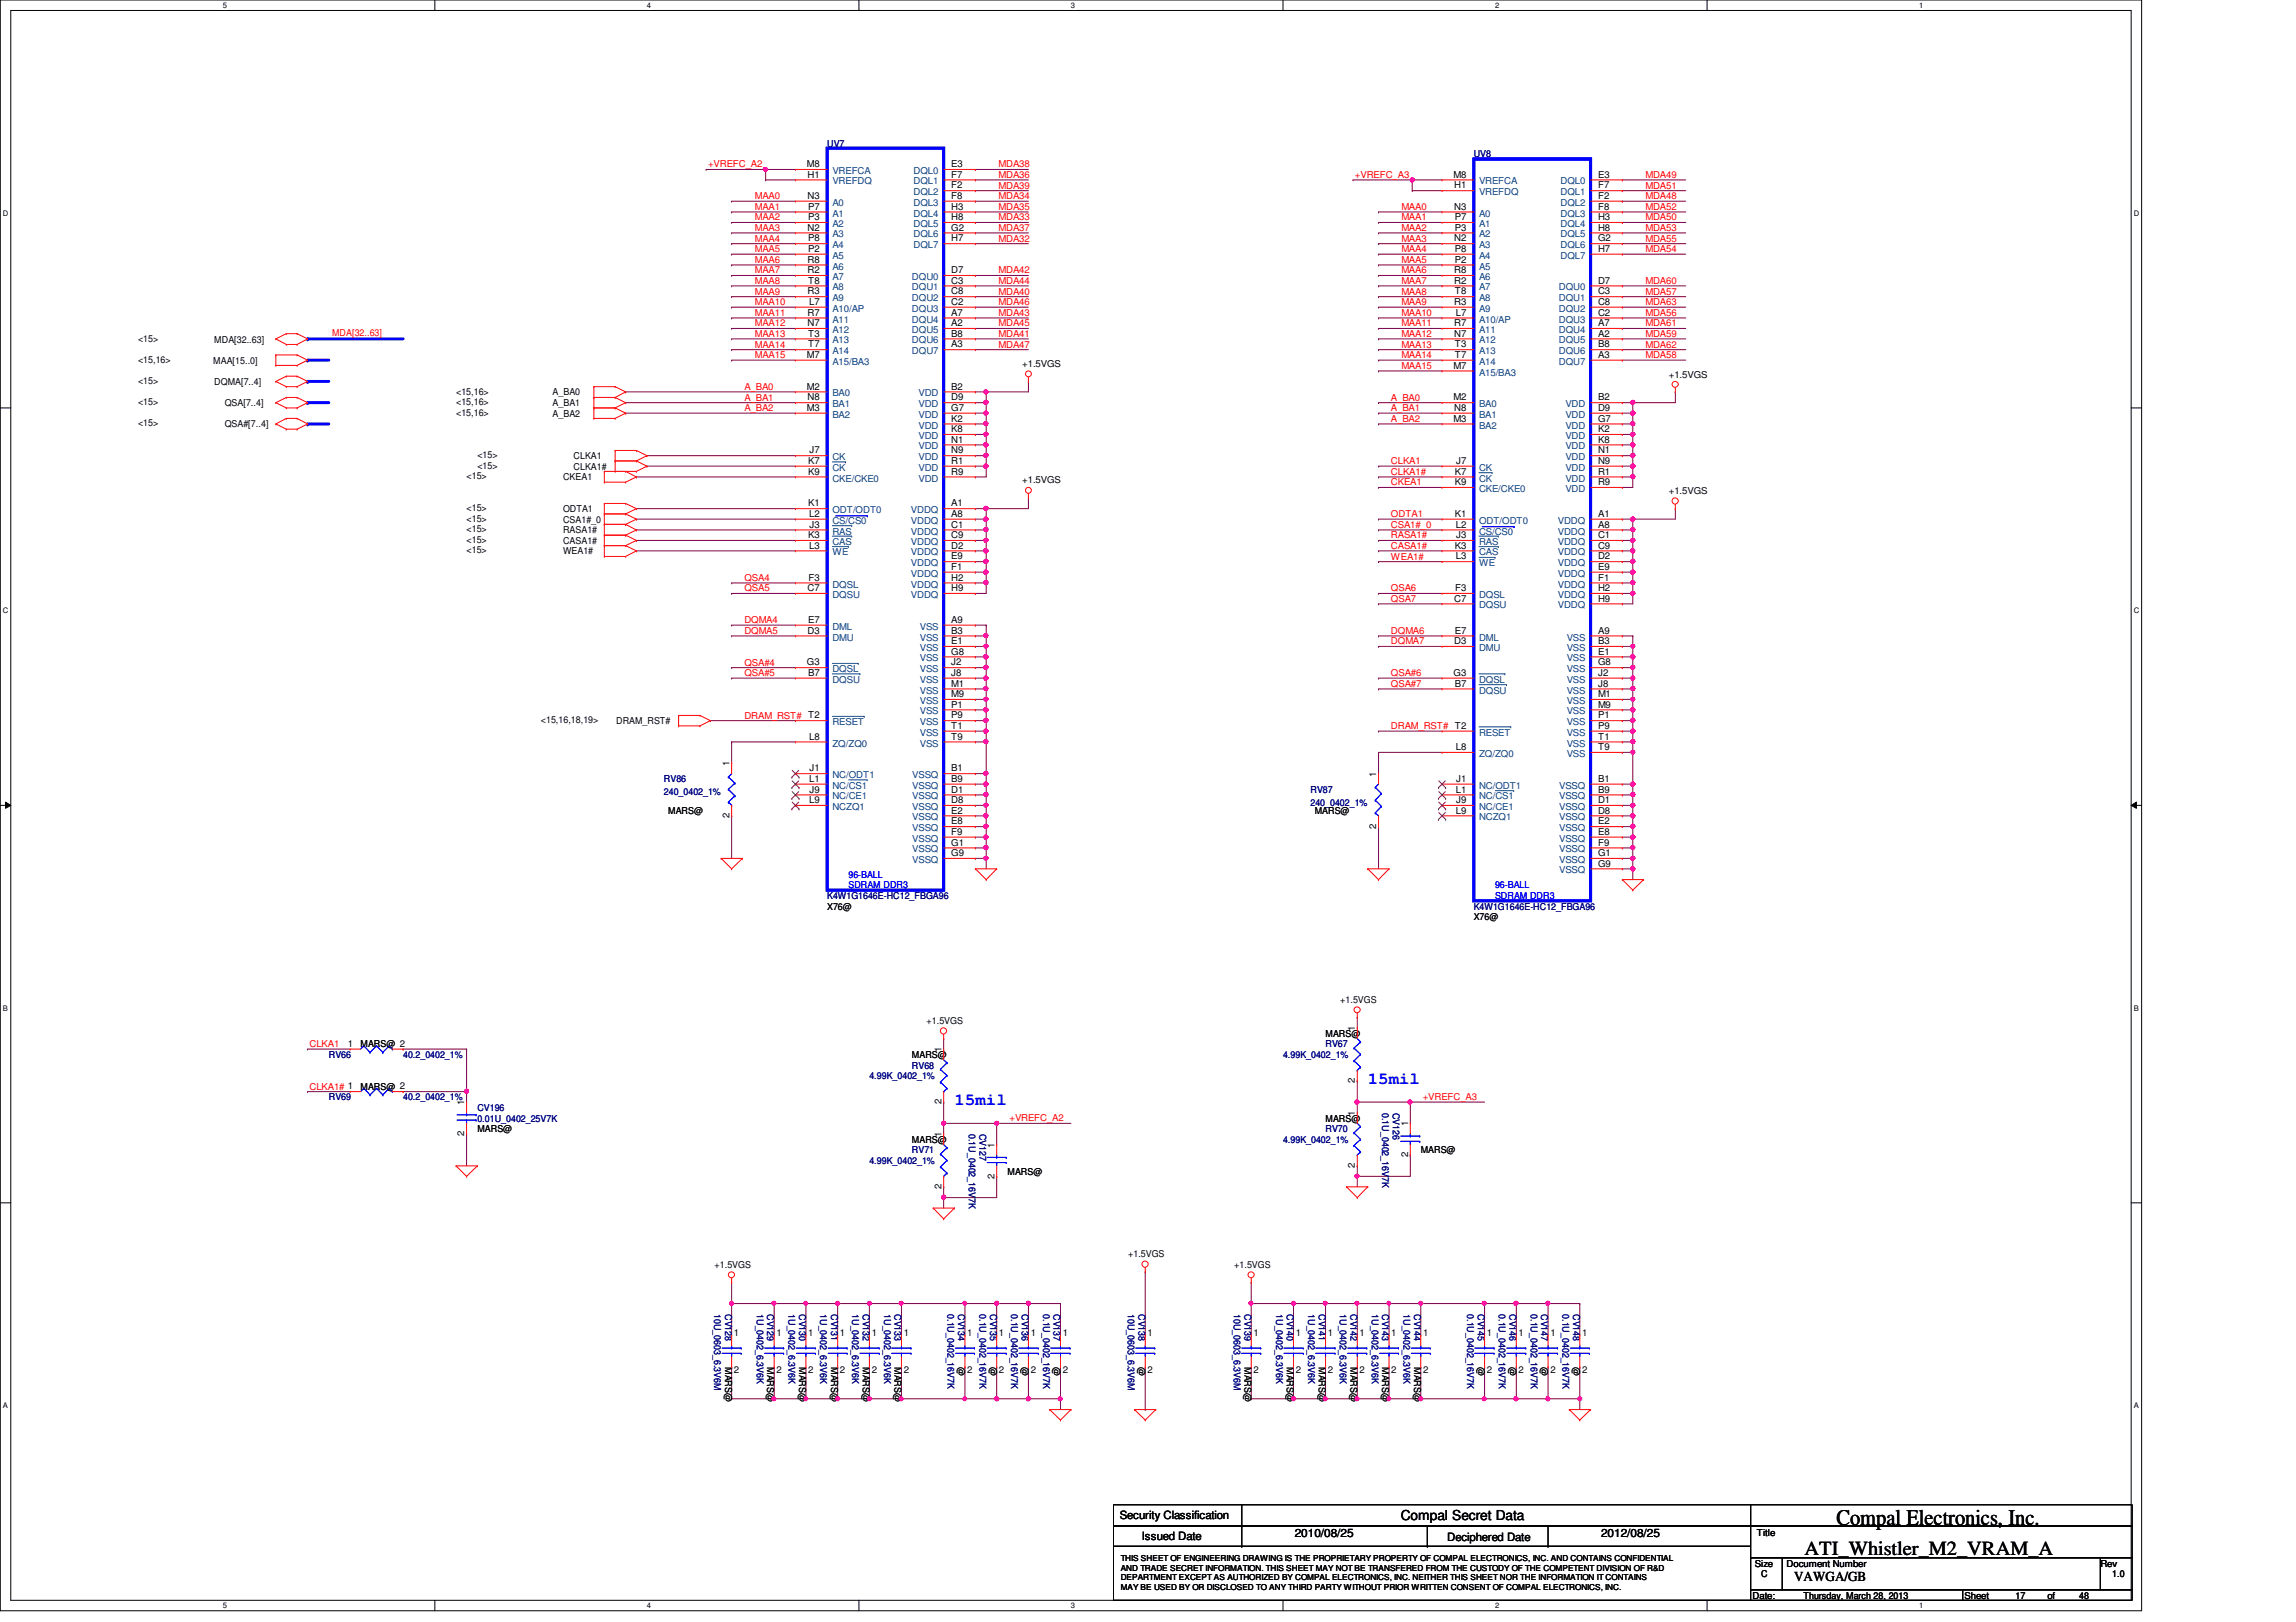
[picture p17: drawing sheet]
<svg xmlns="http://www.w3.org/2000/svg" width="297mm" height="210mm" viewBox="0 0 297 210" stroke-linecap="round" stroke-linejoin="round" font-family="sans-serif">
<defs><g id="words">
<text font-size="2.9" x="237.6" y="197.3">Compal Electronics, Inc.</text>
<text font-size="2.6" x="233.5" y="201.2">ATI_Whistler_M2_VRAM_A</text>
<g font-size="2.2" fill="#00f">
<text x="123.5" y="143">15mil</text>
<text x="176.9" y="140.3">15mil</text>
</g>
<g font-size="1.8">
<text x="181.2" y="196.8">Compal Secret Data</text>
<text x="232.1" y="204.6">VAWGA/GB</text>
</g>
<g font-size="1.5">
<text x="144.9" y="196.6">Security Classification</text>
<text x="147.7" y="199.3">Issued Date</text>
<text x="167.5" y="198.8">2010/08/25</text>
<text x="187.2" y="199.4">Deciphered Date</text>
<text x="207.1" y="198.8">2012/08/25</text>
</g>
<g font-size="1.2" fill="#f00">
<text x="91.6" y="21.7">+VREFC_A2</text>
<text x="129.2" y="23">MDA36</text>
<text x="129.2" y="21.7">MDA38</text>
<text x="175.3" y="23">+VREFC_A3</text>
<text x="212.9" y="23">MDA49</text>
<text x="97.7" y="25.8">MAA0</text>
<text x="97.7" y="27.2">MAA1</text>
<text x="97.7" y="28.5">MAA2</text>
<text x="97.7" y="29.9">MAA3</text>
<text x="129.2" y="28.5">MDA33</text>
<text x="129.2" y="25.8">MDA34</text>
<text x="129.2" y="27.2">MDA35</text>
<text x="129.2" y="29.9">MDA37</text>
<text x="129.2" y="24.4">MDA39</text>
<text x="181.3" y="27.2">MAA0</text>
<text x="181.3" y="28.5">MAA1</text>
<text x="181.3" y="29.9">MAA2</text>
<text x="212.9" y="25.8">MDA48</text>
<text x="212.9" y="28.5">MDA50</text>
<text x="212.9" y="24.4">MDA51</text>
<text x="212.9" y="27.2">MDA52</text>
<text x="212.9" y="29.9">MDA53</text>
<text x="97.7" y="31.3">MAA4</text>
<text x="97.7" y="32.6">MAA5</text>
<text x="97.7" y="34">MAA6</text>
<text x="97.7" y="35.4">MAA7</text>
<text x="129.2" y="35.4">MDA42</text>
<text x="129.2" y="31.3">MDA32</text>
<text x="181.3" y="31.3">MAA3</text>
<text x="181.3" y="32.6">MAA4</text>
<text x="181.3" y="34">MAA5</text>
<text x="181.3" y="35.4">MAA6</text>
<text x="212.9" y="32.6">MDA54</text>
<text x="212.9" y="31.3">MDA55</text>
<text x="97.7" y="39.5">MAA10</text>
<text x="97.7" y="40.9">MAA11</text>
<text x="97.7" y="36.7">MAA8</text>
<text x="97.7" y="38.1">MAA9</text>
<text x="129.2" y="40.9">MDA43</text>
<text x="129.2" y="38.1">MDA40</text>
<text x="129.2" y="36.7">MDA44</text>
<text x="129.2" y="39.5">MDA46</text>
<text x="181.3" y="40.9">MAA10</text>
<text x="181.3" y="36.7">MAA7</text>
<text x="181.3" y="38.1">MAA8</text>
<text x="181.3" y="39.5">MAA9</text>
<text x="212.9" y="40.9">MDA56</text>
<text x="212.9" y="38.1">MDA57</text>
<text x="212.9" y="36.7">MDA60</text>
<text x="212.9" y="39.5">MDA63</text>
<text x="43" y="43.4">MDA[32..63]</text>
<text x="97.7" y="42.2">MAA12</text>
<text x="97.7" y="43.6">MAA13</text>
<text x="97.7" y="45">MAA14</text>
<text x="97.7" y="46.4">MAA15</text>
<text x="129.2" y="43.6">MDA41</text>
<text x="129.2" y="42.2">MDA45</text>
<text x="129.2" y="45">MDA47</text>
<text x="181.3" y="42.2">MAA11</text>
<text x="181.3" y="43.6">MAA12</text>
<text x="181.3" y="45">MAA13</text>
<text x="181.3" y="46.4">MAA14</text>
<text x="181.3" y="47.8">MAA15</text>
<text x="212.9" y="46.4">MDA58</text>
<text x="212.9" y="43.6">MDA59</text>
<text x="212.9" y="42.2">MDA61</text>
<text x="212.9" y="45">MDA62</text>
<text x="96.3" y="50.5">A_BA0</text>
<text x="96.3" y="51.9">A_BA1</text>
<text x="96.3" y="53.2">A_BA2</text>
<text x="180" y="51.9">A_BA0</text>
<text x="180" y="53.2">A_BA1</text>
<text x="180" y="54.6">A_BA2</text>
<text x="180" y="62.8">CKEA1</text>
<text x="180" y="60.1">CLKA1</text>
<text x="180" y="61.5">CLKA1#</text>
<text x="180" y="71">CASA1#</text>
<text x="180" y="68.3">CSA1#_0</text>
<text x="180" y="66.9">ODTA1</text>
<text x="180" y="69.7">RASA1#</text>
<text x="96.3" y="75.2">QSA4</text>
<text x="96.3" y="76.5">QSA5</text>
<text x="180" y="76.5">QSA6</text>
<text x="180" y="77.9">QSA7</text>
<text x="180" y="72.4">WEA1#</text>
<text x="96.3" y="80.6">DQMA4</text>
<text x="96.3" y="82">DQMA5</text>
<text x="180" y="82">DQMA6</text>
<text x="180" y="83.4">DQMA7</text>
<text x="96.3" y="86.1">QSA#4</text>
<text x="96.3" y="87.5">QSA#5</text>
<text x="180" y="87.5">QSA#6</text>
<text x="180" y="88.9">QSA#7</text>
<text x="96.3" y="93">DRAM_RST# T2</text>
<text x="180" y="94.4">DRAM_RST# T2</text>
<text x="40" y="135.5">CLKA1</text>
<text x="40" y="141">CLKA1# 1</text>
<text x="184.1" y="142.4">+VREFC_A3</text>
<text x="130.6" y="145.1">+VREFC_A2</text>
</g>
<g font-size="1.2">
<text x="104.4" y="21.6">M8</text>
<text x="104.5" y="23">H1</text>
<text x="123.1" y="21.6">E3</text>
<text x="123.1" y="23">F7</text>
<text x="188" y="23">M8</text>
<text x="206.8" y="23">E3</text>
<text x="104.5" y="29.8">N2</text>
<text x="104.5" y="25.7">N3</text>
<text x="104.6" y="28.5">P3</text>
<text x="104.6" y="27.1">P7</text>
<text x="123.1" y="24.4">F2</text>
<text x="123.1" y="25.7">F8</text>
<text x="123.1" y="27.1">H3</text>
<text x="123.1" y="28.5">H8</text>
<text x="123.1" y="29.8">G2</text>
<text x="188.1" y="27.1">N3</text>
<text x="188.1" y="24.4">H1</text>
<text x="188.2" y="29.8">P3</text>
<text x="188.2" y="28.5">P7</text>
<text x="206.8" y="24.4">F7</text>
<text x="206.8" y="25.7">F2</text>
<text x="206.8" y="27.1">F8</text>
<text x="206.8" y="28.5">H3</text>
<text x="206.8" y="29.8">H8</text>
<text x="104.5" y="34">R8</text>
<text x="104.5" y="35.3">R2</text>
<text x="104.6" y="31.2">P8</text>
<text x="104.6" y="32.6">P2</text>
<text x="123.1" y="31.2">H7</text>
<text x="123.1" y="35.3">D7</text>
<text x="188.1" y="31.2">N2</text>
<text x="188.1" y="35.3">R8</text>
<text x="188.2" y="32.6">P8</text>
<text x="188.2" y="34">P2</text>
<text x="206.8" y="31.2">G2</text>
<text x="206.8" y="32.6">H7</text>
<text x="104.5" y="38.1">R3</text>
<text x="104.5" y="40.9">R7</text>
<text x="104.6" y="36.7">T8</text>
<text x="104.7" y="39.5">L7</text>
<text x="123.1" y="36.7">C3</text>
<text x="123.1" y="38.1">C8</text>
<text x="123.1" y="39.5">C2</text>
<text x="123.1" y="40.9">A7</text>
<text x="188.1" y="36.7">R2</text>
<text x="188.1" y="39.5">R3</text>
<text x="188.2" y="38.1">T8</text>
<text x="188.3" y="40.9">L7</text>
<text x="206.8" y="38.1">C3</text>
<text x="206.8" y="39.5">C8</text>
<text x="206.8" y="40.9">C2</text>
<text x="206.8" y="36.7">D7</text>
<text x="17.9" y="46.9">&lt;15,16&gt;</text>
<text x="17.9" y="44.2">&lt;15&gt;</text>
<text x="27.6" y="47.1">MAA[15..0]</text>
<text x="27.7" y="44.3">MDA[32..63]</text>
<text x="104.4" y="46.3">M7</text>
<text x="104.5" y="42.2">N7</text>
<text x="104.6" y="43.6">T3</text>
<text x="104.6" y="45">T7</text>
<text x="123.1" y="42.2">A2</text>
<text x="123.1" y="43.6">B8</text>
<text x="123.1" y="45">A3</text>
<text x="132.2" y="47.5">+1.5VGS</text>
<text x="188" y="47.7">M7</text>
<text x="188.1" y="42.2">R7</text>
<text x="188.1" y="43.6">N7</text>
<text x="188.2" y="45">T3</text>
<text x="188.2" y="46.3">T7</text>
<text x="206.8" y="42.2">A7</text>
<text x="206.8" y="43.6">A2</text>
<text x="206.8" y="45">B8</text>
<text x="206.8" y="46.3">A3</text>
<text x="17.9" y="52.4">&lt;15&gt;</text>
<text x="17.9" y="49.7">&lt;15&gt;</text>
<text x="27.7" y="49.8">DQMA[7..4]</text>
<text x="29.1" y="52.6">QSA[7..4]</text>
<text x="59" y="51.1">&lt;15,16&gt;</text>
<text x="59" y="53.8">&lt;15,16&gt;</text>
<text x="59" y="52.4">&lt;15,16&gt;</text>
<text x="71.5" y="51.2">A_BA0</text>
<text x="71.5" y="53.9">A_BA2</text>
<text x="71.5" y="52.6">A_BA1</text>
<text x="104.4" y="50.4">M2</text>
<text x="104.4" y="53.2">M3</text>
<text x="104.5" y="51.8">N8</text>
<text x="123.1" y="50.4">B2</text>
<text x="123.1" y="51.8">D9</text>
<text x="123.1" y="53.2">G7</text>
<text x="188" y="51.8">M2</text>
<text x="188.1" y="53.2">N8</text>
<text x="206.8" y="51.8">B2</text>
<text x="206.8" y="53.2">D9</text>
<text x="215.9" y="48.9">+1.5VGS</text>
<text x="17.9" y="55.2">&lt;15&gt;</text>
<text x="29.1" y="55.3">QSA#[7..4]</text>
<text x="61.8" y="59.3">&lt;15&gt;</text>
<text x="74.2" y="59.4">CLKA1</text>
<text x="104.7" y="58.7">J7</text>
<text x="123.1" y="54.6">K2</text>
<text x="123.1" y="55.9">K8</text>
<text x="123.1" y="57.3">N1</text>
<text x="123.1" y="58.7">N9</text>
<text x="188" y="54.6">M3</text>
<text x="206.8" y="54.6">G7</text>
<text x="206.8" y="55.9">K2</text>
<text x="206.8" y="57.3">K8</text>
<text x="206.8" y="58.7">N1</text>
<text x="60.4" y="62">&lt;15&gt;</text>
<text x="61.8" y="60.7">&lt;15&gt;</text>
<text x="72.9" y="62.1">CKEA1</text>
<text x="74.2" y="60.8">CLKA1#</text>
<text x="104.6" y="61.4">K9</text>
<text x="104.6" y="60">K7</text>
<text x="104.6" y="65.5">K1</text>
<text x="123.1" y="65.5">A1</text>
<text x="123.1" y="60">R1</text>
<text x="123.1" y="61.4">R9</text>
<text x="132.2" y="62.6">+1.5VGS</text>
<text x="188.2" y="62.8">K9</text>
<text x="188.2" y="61.4">K7</text>
<text x="188.4" y="60">J7</text>
<text x="206.8" y="60">N9</text>
<text x="206.8" y="61.4">R1</text>
<text x="206.8" y="62.8">R9</text>
<text x="215.9" y="64">+1.5VGS</text>
<text x="60.4" y="67.5">&lt;15&gt;</text>
<text x="60.4" y="68.9">&lt;15&gt;</text>
<text x="60.4" y="70.3">&lt;15&gt;</text>
<text x="60.4" y="71.6">&lt;15&gt;</text>
<text x="60.4" y="66.1">&lt;15&gt;</text>
<text x="72.9" y="67.6">CSA1#_0</text>
<text x="72.9" y="69">RASA1#</text>
<text x="72.9" y="70.4">CASA1#</text>
<text x="72.9" y="71.8">WEA1#</text>
<text x="72.9" y="66.3">ODTA1</text>
<text x="104.6" y="69.6">K3</text>
<text x="104.7" y="71">L3</text>
<text x="104.7" y="66.9">L2</text>
<text x="104.7" y="68.3">J3</text>
<text x="123.1" y="66.9">A8</text>
<text x="123.1" y="68.3">C1</text>
<text x="123.1" y="69.6">C9</text>
<text x="123.1" y="71">D2</text>
<text x="188.2" y="71">K3</text>
<text x="188.2" y="66.9">K1</text>
<text x="188.3" y="68.3">L2</text>
<text x="188.4" y="69.6">J3</text>
<text x="206.8" y="66.9">A1</text>
<text x="206.8" y="68.3">A8</text>
<text x="206.8" y="69.6">C1</text>
<text x="206.8" y="71">C9</text>
<text x="104.5" y="76.5">C7</text>
<text x="104.6" y="75.1">F3</text>
<text x="123.1" y="72.4">E9</text>
<text x="123.1" y="73.7">F1</text>
<text x="123.1" y="75.1">H2</text>
<text x="123.1" y="76.5">H9</text>
<text x="188.1" y="77.9">C7</text>
<text x="188.3" y="76.5">F3</text>
<text x="188.3" y="72.4">L3</text>
<text x="206.8" y="73.7">E9</text>
<text x="206.8" y="75.1">F1</text>
<text x="206.8" y="76.5">H2</text>
<text x="206.8" y="77.9">H9</text>
<text x="206.8" y="72.4">D2</text>
<text x="104.5" y="82">D3</text>
<text x="104.6" y="80.6">E7</text>
<text x="123.1" y="80.6">A9</text>
<text x="123.1" y="83.4">E1</text>
<text x="123.1" y="82">B3</text>
<text x="188.1" y="83.4">D3</text>
<text x="188.2" y="82">E7</text>
<text x="206.8" y="82">A9</text>
<text x="206.8" y="83.4">B3</text>
<text x="104.4" y="86.1">G3</text>
<text x="104.6" y="87.5">B7</text>
<text x="123.1" y="84.7">G8</text>
<text x="123.1" y="86.1">J2</text>
<text x="123.1" y="87.5">J8</text>
<text x="123.1" y="88.9">M1</text>
<text x="188" y="87.5">G3</text>
<text x="188.2" y="88.9">B7</text>
<text x="206.8" y="84.7">E1</text>
<text x="206.8" y="86.1">G8</text>
<text x="206.8" y="87.5">J2</text>
<text x="206.8" y="88.9">J8</text>
<text x="70" y="93.6">&lt;15,16,18,19&gt;</text>
<text x="79.7" y="93.7">DRAM_RST#</text>
<text x="104.7" y="95.7">L8</text>
<text x="123.1" y="90.2">M9</text>
<text x="123.1" y="91.6">P1</text>
<text x="123.1" y="93">P9</text>
<text x="123.1" y="94.3">T1</text>
<text x="123.1" y="95.7">T9</text>
<text x="206.8" y="90.2">M1</text>
<text x="206.8" y="91.6">M9</text>
<text x="206.8" y="93">P1</text>
<text x="206.8" y="94.3">P9</text>
<text x="206.8" y="95.7">T1</text>
<text x="94.4" y="99.1" transform="rotate(-90 94.4 99.1)">1</text>
<text x="104.7" y="101.2">L1</text>
<text x="104.7" y="99.8">J1</text>
<text x="123.1" y="99.8">B1</text>
<text x="123.1" y="101.2">B9</text>
<text x="178.1" y="100.5" transform="rotate(-90 178.1 100.5)">1</text>
<text x="188.3" y="97.1">L8</text>
<text x="188.4" y="101.2">J1</text>
<text x="206.8" y="101.2">B1</text>
<text x="206.8" y="97.1">T9</text>
<text x="86.4" y="105.4">MARS@</text>
<text x="94.4" y="105.9" transform="rotate(-90 94.4 105.9)">2</text>
<text x="104.7" y="103.9">L9</text>
<text x="104.7" y="102.6">J9</text>
<text x="123.1" y="102.6">D1</text>
<text x="123.1" y="103.9">D8</text>
<text x="123.1" y="105.3">E2</text>
<text x="123.1" y="106.7">E8</text>
<text x="170.1" y="105.4">MARS@</text>
<text x="178.1" y="107.2" transform="rotate(-90 178.1 107.2)">2</text>
<text x="188.3" y="102.6">L1</text>
<text x="188.3" y="105.3">L9</text>
<text x="188.4" y="103.9">J9</text>
<text x="206.8" y="103.9">D1</text>
<text x="206.8" y="102.6">B9</text>
<text x="206.8" y="105.3">D8</text>
<text x="206.8" y="106.7">E2</text>
<text x="123.1" y="108">F9</text>
<text x="123.1" y="109.4">G1</text>
<text x="123.1" y="110.8">G9</text>
<text x="206.8" y="108">E8</text>
<text x="206.8" y="109.4">F9</text>
<text x="206.8" y="110.8">G1</text>
<text x="206.8" y="112.1">G9</text>
<text x="107" y="117.7">X76@</text>
<text x="190.7" y="119.1">X76@</text>
<text x="173.4" y="129.8">+1.5VGS</text>
<text x="45" y="135.5">1</text>
<text x="46.6" y="135.6">MARS@ 2</text>
<text x="118" y="136.9">MARS@</text>
<text x="119.9" y="132.5">+1.5VGS</text>
<text x="121.8" y="136.2" transform="rotate(-90 121.8 136.2)">1</text>
<text x="171.5" y="134.2">MARS@</text>
<text x="175.3" y="133.4" transform="rotate(-90 175.3 133.4)">1</text>
<text x="46.6" y="141">MARS@ 2</text>
<text x="60.1" y="143" transform="rotate(-90 60.1 143)">1</text>
<text x="121.8" y="142.9" transform="rotate(-90 121.8 142.9)">2</text>
<text x="175.3" y="140.2" transform="rotate(-90 175.3 140.2)">2</text>
<text x="60.1" y="147" transform="rotate(-90 60.1 147)">2</text>
<text x="61.8" y="146.5">MARS@</text>
<text x="118" y="147.9">MARS@</text>
<text x="121.8" y="147.2" transform="rotate(-90 121.8 147.2)">1</text>
<text x="128.6" y="148.5" transform="rotate(-90 128.6 148.5)">1</text>
<text x="171.5" y="145.2">MARS@</text>
<text x="175.3" y="144.4" transform="rotate(-90 175.3 144.4)">1</text>
<text x="182.2" y="149.8" transform="rotate(-90 182.2 149.8)">2</text>
<text x="182.2" y="145.8" transform="rotate(-90 182.2 145.8)">1</text>
<text x="183.8" y="149.3">MARS@</text>
<text x="121.8" y="153.9" transform="rotate(-90 121.8 153.9)">2</text>
<text x="128.6" y="152.5" transform="rotate(-90 128.6 152.5)">2</text>
<text x="130.3" y="152">MARS@</text>
<text x="175.3" y="151.1" transform="rotate(-90 175.3 151.1)">2</text>
<text x="92.5" y="164.1">+1.5VGS</text>
<text x="146" y="162.7">+1.5VGS</text>
<text x="159.7" y="164.1">+1.5VGS</text>
<text x="95" y="172.9">1</text>
<text x="100.5" y="172.9">1</text>
<text x="104.6" y="172.9">1</text>
<text x="108.7" y="172.9">1</text>
<text x="112.8" y="172.9">1</text>
<text x="116.9" y="172.9">1</text>
<text x="125.1" y="172.9">1</text>
<text x="129.2" y="172.9">1</text>
<text x="133.3" y="172.9">1</text>
<text x="137.5" y="172.9">1</text>
<text x="148.5" y="172.9">1</text>
<text x="162.2" y="172.9">1</text>
<text x="167.6" y="172.9">1</text>
<text x="171.8" y="172.9">1</text>
<text x="175.9" y="172.9">1</text>
<text x="180" y="172.9">1</text>
<text x="184.1" y="172.9">1</text>
<text x="192.4" y="172.9">1</text>
<text x="196.5" y="172.9">1</text>
<text x="200.6" y="172.9">1</text>
<text x="204.7" y="172.9">1</text>
<text x="93.8" y="176.9" transform="rotate(90 93.8 176.9)">MARS@</text>
<text x="95" y="177.7">2</text>
<text x="99.3" y="176.9" transform="rotate(90 99.3 176.9)">MARS@</text>
<text x="100.5" y="177.7">2</text>
<text x="103.4" y="176.9" transform="rotate(90 103.4 176.9)">MARS@</text>
<text x="104.6" y="177.7">2</text>
<text x="107.5" y="176.9" transform="rotate(90 107.5 176.9)">MARS@</text>
<text x="108.7" y="177.7">2</text>
<text x="111.6" y="176.9" transform="rotate(90 111.6 176.9)">MARS@</text>
<text x="112.8" y="177.7">2</text>
<text x="115.7" y="176.9" transform="rotate(90 115.7 176.9)">MARS@</text>
<text x="116.9" y="177.7">2</text>
<text x="123.9" y="176.9" transform="rotate(90 123.9 176.9)">@</text>
<text x="125.1" y="177.7">2</text>
<text x="128.1" y="176.9" transform="rotate(90 128.1 176.9)">@</text>
<text x="129.2" y="177.7">2</text>
<text x="132.2" y="176.9" transform="rotate(90 132.2 176.9)">@</text>
<text x="133.3" y="177.7">2</text>
<text x="136.3" y="176.9" transform="rotate(90 136.3 176.9)">@</text>
<text x="137.5" y="177.7">2</text>
<text x="147.3" y="176.9" transform="rotate(90 147.3 176.9)">@</text>
<text x="148.5" y="177.7">2</text>
<text x="161" y="176.9" transform="rotate(90 161 176.9)">MARS@</text>
<text x="162.2" y="177.7">2</text>
<text x="166.5" y="176.9" transform="rotate(90 166.5 176.9)">MARS@</text>
<text x="167.6" y="177.7">2</text>
<text x="170.6" y="176.9" transform="rotate(90 170.6 176.9)">MARS@</text>
<text x="171.8" y="177.7">2</text>
<text x="174.7" y="176.9" transform="rotate(90 174.7 176.9)">MARS@</text>
<text x="175.9" y="177.7">2</text>
<text x="178.8" y="176.9" transform="rotate(90 178.8 176.9)">MARS@</text>
<text x="180" y="177.7">2</text>
<text x="183" y="176.9" transform="rotate(90 183 176.9)">MARS@</text>
<text x="184.1" y="177.7">2</text>
<text x="191.2" y="176.9" transform="rotate(90 191.2 176.9)">@</text>
<text x="192.4" y="177.7">2</text>
<text x="195.3" y="176.9" transform="rotate(90 195.3 176.9)">@</text>
<text x="196.5" y="177.7">2</text>
<text x="199.4" y="176.9" transform="rotate(90 199.4 176.9)">@</text>
<text x="200.6" y="177.7">2</text>
<text x="203.5" y="176.9" transform="rotate(90 203.5 176.9)">@</text>
<text x="204.7" y="177.7">2</text>
<text x="227" y="202.7">Size</text>
<text x="227.3" y="198.8">Title</text>
<text x="231.1" y="202.7">Document Number</text>
<text x="271.7" y="202.7">Rev</text>
<text x="226.7" y="206.9">Date:</text>
<text x="227.8" y="204.1">C</text>
<text x="233.3" y="206.9">Thursday, March 28, 2013</text>
<text x="254.2" y="206.9">Sheet</text>
<text x="260.8" y="206.9">17</text>
<text x="264.9" y="206.9">of</text>
<text x="269" y="206.9">48</text>
<text x="273.3" y="204.1">1.0</text>
</g>
<g font-size="1.2" fill="#000080">
<text x="107" y="19">UV7</text>
<text x="190.7" y="20.3">UV8</text>
<text x="85.9" y="101.3">RV86</text>
<text x="85.9" y="102.9">240_0402_1%</text>
<text x="169.5" y="102.6">RV87</text>
<text x="169.5" y="104.3">240_0402_1%</text>
<text x="107" y="116.3">K4W1G1646E-HC12_FBGA96</text>
<text x="190.7" y="117.7">K4W1G1646E-HC12_FBGA96</text>
<text x="42.5" y="136.9">RV66</text>
<text x="52.2" y="136.9">40.2_0402_1%</text>
<text x="166" y="136.9">4.99K_0402_1%</text>
<text x="171.5" y="135.6">RV67</text>
<text x="42.5" y="142.4">RV69</text>
<text x="52.2" y="142.4">40.2_0402_1%</text>
<text x="61.8" y="143.8">CV196</text>
<text x="112.5" y="139.7">4.99K_0402_1%</text>
<text x="118" y="138.3">RV68</text>
<text x="61.8" y="145.2">0.01U_0402_25V7K</text>
<text x="118" y="149.3">RV71</text>
<text x="125.3" y="146.7" transform="rotate(90 125.3 146.7)">0.1U_0402_16V7K</text>
<text x="126.7" y="146.7" transform="rotate(90 126.7 146.7)">CV127</text>
<text x="166" y="147.9">4.99K_0402_1%</text>
<text x="171.5" y="146.5">RV70</text>
<text x="178.8" y="144" transform="rotate(90 178.8 144)">0.1U_0402_16V7K</text>
<text x="180.2" y="144" transform="rotate(90 180.2 144)">CV126</text>
<text x="112.5" y="150.6">4.99K_0402_1%</text>
<text x="92.4" y="170.1" transform="rotate(90 92.4 170.1)">10U_0603_6.3V6M</text>
<text x="93.8" y="170.1" transform="rotate(90 93.8 170.1)">CV128</text>
<text x="97.9" y="170.1" transform="rotate(90 97.9 170.1)">1U_0402_6.3V6K</text>
<text x="99.3" y="170.1" transform="rotate(90 99.3 170.1)">CV129</text>
<text x="102" y="170.1" transform="rotate(90 102 170.1)">1U_0402_6.3V6K</text>
<text x="103.4" y="170.1" transform="rotate(90 103.4 170.1)">CV130</text>
<text x="106.1" y="170.1" transform="rotate(90 106.1 170.1)">1U_0402_6.3V6K</text>
<text x="107.5" y="170.1" transform="rotate(90 107.5 170.1)">CV131</text>
<text x="110.2" y="170.1" transform="rotate(90 110.2 170.1)">1U_0402_6.3V6K</text>
<text x="111.6" y="170.1" transform="rotate(90 111.6 170.1)">CV132</text>
<text x="114.4" y="170.1" transform="rotate(90 114.4 170.1)">1U_0402_6.3V6K</text>
<text x="115.7" y="170.1" transform="rotate(90 115.7 170.1)">CV133</text>
<text x="122.6" y="170.1" transform="rotate(90 122.6 170.1)">0.1U_0402_16V7K</text>
<text x="123.9" y="170.1" transform="rotate(90 123.9 170.1)">CV134</text>
<text x="126.7" y="170.1" transform="rotate(90 126.7 170.1)">0.1U_0402_16V7K</text>
<text x="128.1" y="170.1" transform="rotate(90 128.1 170.1)">CV135</text>
<text x="130.8" y="170.1" transform="rotate(90 130.8 170.1)">0.1U_0402_16V7K</text>
<text x="132.2" y="170.1" transform="rotate(90 132.2 170.1)">CV136</text>
<text x="135" y="170.1" transform="rotate(90 135 170.1)">0.1U_0402_16V7K</text>
<text x="136.3" y="170.1" transform="rotate(90 136.3 170.1)">CV137</text>
<text x="145.9" y="170.1" transform="rotate(90 145.9 170.1)">10U_0603_6.3V6M</text>
<text x="147.3" y="170.1" transform="rotate(90 147.3 170.1)">CV138</text>
<text x="159.6" y="170.1" transform="rotate(90 159.6 170.1)">10U_0603_6.3V6M</text>
<text x="161" y="170.1" transform="rotate(90 161 170.1)">CV139</text>
<text x="165.1" y="170.1" transform="rotate(90 165.1 170.1)">1U_0402_6.3V6K</text>
<text x="166.5" y="170.1" transform="rotate(90 166.5 170.1)">CV140</text>
<text x="169.2" y="170.1" transform="rotate(90 169.2 170.1)">1U_0402_6.3V6K</text>
<text x="170.6" y="170.1" transform="rotate(90 170.6 170.1)">CV141</text>
<text x="173.4" y="170.1" transform="rotate(90 173.4 170.1)">1U_0402_6.3V6K</text>
<text x="174.7" y="170.1" transform="rotate(90 174.7 170.1)">CV142</text>
<text x="177.5" y="170.1" transform="rotate(90 177.5 170.1)">1U_0402_6.3V6K</text>
<text x="178.8" y="170.1" transform="rotate(90 178.8 170.1)">CV143</text>
<text x="181.6" y="170.1" transform="rotate(90 181.6 170.1)">1U_0402_6.3V6K</text>
<text x="183" y="170.1" transform="rotate(90 183 170.1)">CV144</text>
<text x="189.8" y="170.1" transform="rotate(90 189.8 170.1)">0.1U_0402_16V7K</text>
<text x="191.2" y="170.1" transform="rotate(90 191.2 170.1)">CV145</text>
<text x="193.9" y="170.1" transform="rotate(90 193.9 170.1)">0.1U_0402_16V7K</text>
<text x="195.3" y="170.1" transform="rotate(90 195.3 170.1)">CV146</text>
<text x="198" y="170.1" transform="rotate(90 198 170.1)">0.1U_0402_16V7K</text>
<text x="199.4" y="170.1" transform="rotate(90 199.4 170.1)">CV147</text>
<text x="202.1" y="170.1" transform="rotate(90 202.1 170.1)">0.1U_0402_16V7K</text>
<text x="203.5" y="170.1" transform="rotate(90 203.5 170.1)">CV148</text>
</g>
<g font-size="1.2" fill="#004080">
<text x="107.7" y="22.5">VREFCA</text>
<text x="107.7" y="23.9">VREFDQ</text>
<text x="118.2" y="22.5">DQL0</text>
<text x="118.2" y="23.9">DQL1</text>
<text x="191.3" y="23.9">VREFCA</text>
<text x="201.9" y="23.9">DQL0</text>
<text x="107.7" y="29.4">A2</text>
<text x="107.7" y="26.6">A0</text>
<text x="107.7" y="28">A1</text>
<text x="118.2" y="25.3">DQL2</text>
<text x="118.2" y="26.6">DQL3</text>
<text x="118.2" y="28">DQL4</text>
<text x="118.2" y="29.4">DQL5</text>
<text x="191.3" y="28">A0</text>
<text x="191.3" y="29.4">A1</text>
<text x="191.3" y="25.3">VREFDQ</text>
<text x="201.9" y="25.3">DQL1</text>
<text x="201.9" y="26.6">DQL2</text>
<text x="201.9" y="28">DQL3</text>
<text x="201.9" y="29.4">DQL4</text>
<text x="107.7" y="30.7">A3</text>
<text x="107.7" y="32.1">A4</text>
<text x="107.7" y="33.5">A5</text>
<text x="107.7" y="34.9">A6</text>
<text x="118.2" y="30.7">DQL6</text>
<text x="118.2" y="32.1">DQL7</text>
<text x="191.3" y="30.7">A2</text>
<text x="191.3" y="32.1">A3</text>
<text x="191.3" y="33.5">A4</text>
<text x="191.3" y="34.9">A5</text>
<text x="201.9" y="30.7">DQL5</text>
<text x="201.9" y="32.1">DQL6</text>
<text x="201.9" y="33.5">DQL7</text>
<text x="107.7" y="36.2">A7</text>
<text x="107.7" y="37.6">A8</text>
<text x="107.7" y="39">A9</text>
<text x="107.7" y="40.3">A10/AP</text>
<text x="107.7" y="41.7">A11</text>
<text x="118" y="37.6">DQU1</text>
<text x="118" y="39">DQU2</text>
<text x="118" y="40.3">DQU3</text>
<text x="118" y="41.7">DQU4</text>
<text x="118" y="36.2">DQU0</text>
<text x="191.3" y="36.2">A6</text>
<text x="191.3" y="37.6">A7</text>
<text x="191.3" y="39">A8</text>
<text x="191.3" y="40.3">A9</text>
<text x="191.3" y="41.7">A10/AP</text>
<text x="201.7" y="39">DQU1</text>
<text x="201.7" y="40.3">DQU2</text>
<text x="201.7" y="41.7">DQU3</text>
<text x="201.7" y="37.6">DQU0</text>
<text x="107.7" y="43.1">A12</text>
<text x="107.7" y="44.4">A13</text>
<text x="107.7" y="45.8">A14</text>
<text x="107.7" y="47.2">A15/BA3</text>
<text x="118" y="43.1">DQU5</text>
<text x="118" y="44.4">DQU6</text>
<text x="118" y="45.8">DQU7</text>
<text x="191.3" y="43.1">A11</text>
<text x="191.3" y="44.4">A12</text>
<text x="191.3" y="45.8">A13</text>
<text x="191.3" y="47.2">A14</text>
<text x="201.7" y="43.1">DQU4</text>
<text x="201.7" y="44.4">DQU5</text>
<text x="201.7" y="45.8">DQU6</text>
<text x="201.7" y="47.2">DQU7</text>
<text x="107.7" y="51.3">BA0</text>
<text x="107.7" y="52.7">BA1</text>
<text x="118.8" y="51.3">VDD</text>
<text x="118.8" y="52.7">VDD</text>
<text x="191.3" y="52.7">BA0</text>
<text x="191.3" y="48.6">A15/BA3</text>
<text x="202.5" y="52.7">VDD</text>
<text x="107.7" y="59.6">CK</text>
<text x="107.7" y="54.1">BA2</text>
<text x="118.8" y="54.1">VDD</text>
<text x="118.8" y="55.5">VDD</text>
<text x="118.8" y="56.8">VDD</text>
<text x="118.8" y="58.2">VDD</text>
<text x="118.8" y="59.6">VDD</text>
<text x="191.3" y="54.1">BA1</text>
<text x="191.3" y="55.5">BA2</text>
<text x="202.5" y="54.1">VDD</text>
<text x="202.5" y="55.5">VDD</text>
<text x="202.5" y="56.8">VDD</text>
<text x="202.5" y="58.2">VDD</text>
<text x="202.5" y="59.6">VDD</text>
<text x="107.7" y="62.3">CKE/CKE0</text>
<text x="107.7" y="60.9">CK</text>
<text x="118.8" y="60.9">VDD</text>
<text x="118.8" y="62.3">VDD</text>
<text x="191.3" y="63.7">CKE/CKE0</text>
<text x="191.3" y="60.9">CK</text>
<text x="191.3" y="62.3">CK</text>
<text x="202.5" y="60.9">VDD</text>
<text x="202.5" y="62.3">VDD</text>
<text x="202.5" y="63.7">VDD</text>
<text x="107.7" y="71.9">WE</text>
<text x="107.7" y="69.2">RAS</text>
<text x="107.7" y="70.5">CAS</text>
<text x="107.7" y="67.8">CS/CS0</text>
<text x="107.7" y="66.4">ODT/ODT0</text>
<text x="117.9" y="66.4">VDDQ</text>
<text x="117.9" y="67.8">VDDQ</text>
<text x="117.9" y="69.2">VDDQ</text>
<text x="117.9" y="70.5">VDDQ</text>
<text x="117.9" y="71.9">VDDQ</text>
<text x="191.3" y="70.5">RAS</text>
<text x="191.3" y="71.9">CAS</text>
<text x="191.3" y="69.2">CS/CS0</text>
<text x="191.3" y="67.8">ODT/ODT0</text>
<text x="201.5" y="67.8">VDDQ</text>
<text x="201.5" y="69.2">VDDQ</text>
<text x="201.5" y="70.5">VDDQ</text>
<text x="201.5" y="71.9">VDDQ</text>
<text x="107.7" y="76">DQSL</text>
<text x="107.7" y="77.4">DQSU</text>
<text x="117.9" y="73.3">VDDQ</text>
<text x="117.9" y="74.6">VDDQ</text>
<text x="117.9" y="76">VDDQ</text>
<text x="117.9" y="77.4">VDDQ</text>
<text x="191.3" y="73.3">WE</text>
<text x="191.3" y="77.4">DQSL</text>
<text x="201.5" y="74.6">VDDQ</text>
<text x="201.5" y="76">VDDQ</text>
<text x="201.5" y="77.4">VDDQ</text>
<text x="201.5" y="73.3">VDDQ</text>
<text x="107.7" y="82.9">DMU</text>
<text x="107.7" y="81.5">DML</text>
<text x="119" y="81.5">VSS</text>
<text x="119" y="82.9">VSS</text>
<text x="191.3" y="82.9">DML</text>
<text x="191.3" y="78.7">DQSU</text>
<text x="201.5" y="78.7">VDDQ</text>
<text x="202.7" y="82.9">VSS</text>
<text x="107.7" y="88.3">DQSU</text>
<text x="107.7" y="87">DQSL</text>
<text x="119" y="84.2">VSS</text>
<text x="119" y="85.6">VSS</text>
<text x="119" y="87">VSS</text>
<text x="119" y="88.3">VSS</text>
<text x="119" y="89.7">VSS</text>
<text x="191.3" y="89.7">DQSU</text>
<text x="191.3" y="84.2">DMU</text>
<text x="191.3" y="88.3">DQSL</text>
<text x="202.7" y="85.6">VSS</text>
<text x="202.7" y="84.2">VSS</text>
<text x="202.7" y="87">VSS</text>
<text x="202.7" y="88.3">VSS</text>
<text x="202.7" y="89.7">VSS</text>
<text x="107.7" y="93.9">RESET</text>
<text x="119" y="91.1">VSS</text>
<text x="119" y="92.5">VSS</text>
<text x="119" y="93.9">VSS</text>
<text x="119" y="95.2">VSS</text>
<text x="191.3" y="95.2">RESET</text>
<text x="202.7" y="91.1">VSS</text>
<text x="202.7" y="92.5">VSS</text>
<text x="202.7" y="93.9">VSS</text>
<text x="202.7" y="95.2">VSS</text>
<text x="107.7" y="100.7">NC/ODT1</text>
<text x="107.7" y="96.6">ZQ/ZQ0</text>
<text x="118" y="100.7">VSSQ</text>
<text x="119" y="96.6">VSS</text>
<text x="191.3" y="98">ZQ/ZQ0</text>
<text x="202.7" y="96.6">VSS</text>
<text x="202.7" y="98">VSS</text>
<text x="107.7" y="102.1">NC/CS1</text>
<text x="107.7" y="103.5">NC/CE1</text>
<text x="107.7" y="104.8">NCZQ1</text>
<text x="118" y="103.5">VSSQ</text>
<text x="118" y="102.1">VSSQ</text>
<text x="118" y="104.8">VSSQ</text>
<text x="118" y="106.2">VSSQ</text>
<text x="118" y="107.6">VSSQ</text>
<text x="191.3" y="102.1">NC/ODT1</text>
<text x="191.3" y="103.5">NC/CS1</text>
<text x="191.3" y="104.8">NC/CE1</text>
<text x="191.3" y="106.2">NCZQ1</text>
<text x="201.7" y="104.8">VSSQ</text>
<text x="201.7" y="102.1">VSSQ</text>
<text x="201.7" y="103.5">VSSQ</text>
<text x="201.7" y="106.2">VSSQ</text>
<text x="201.7" y="107.6">VSSQ</text>
<text x="118" y="108.9">VSSQ</text>
<text x="118" y="110.3">VSSQ</text>
<text x="118" y="111.7">VSSQ</text>
<text x="201.7" y="108.9">VSSQ</text>
<text x="201.7" y="110.3">VSSQ</text>
<text x="201.7" y="111.7">VSSQ</text>
<text x="201.7" y="113">VSSQ</text>
</g>
<g font-size="1.2" fill="#00f">
<text x="109.8" y="113.6">96-BALL</text>
<text x="109.8" y="115">SDRAM DDR3</text>
<text x="193.4" y="115">96-BALL</text>
<text x="193.4" y="116.3">SDRAM DDR3</text>
</g>
<g font-size="1.1">
<text x="145" y="203.2">AND TRADE SECRET INFORMATION. THIS SHEET MAY NOT BE TRANSFERED FROM THE CUSTODY OF THE COMPETENT DIVISION OF R&amp;D</text>
<text x="145" y="202">THIS SHEET OF ENGINEERING DRAWING IS THE PROPRIETARY PROPERTY OF COMPAL ELECTRONICS, INC. AND CONTAINS CONFIDENTIAL</text>
<text x="145" y="205.7">MAY BE USED BY OR DISCLOSED TO ANY THIRD PARTY WITHOUT PRIOR WRITTEN CONSENT OF COMPAL ELECTRONICS, INC.</text>
<text x="145" y="204.5">DEPARTMENT EXCEPT AS AUTHORIZED BY COMPAL ELECTRONICS, INC. NEITHER THIS SHEET NOR THE INFORMATION IT CONTAINS</text>
</g>
<g font-size="1">
<text x="28.8" y="1">5</text>
<text x="83.7" y="1">4</text>
<text x="138.6" y="1">3</text>
<text x="193.4" y="1">2</text>
<text x="248.3" y="1">1</text>
<text x=".4" y="27.9">D</text>
<text x="276.1" y="27.9">D</text>
<text x=".4" y="79.4">C</text>
<text x="276.1" y="79.4">C</text>
<text x=".4" y="130.8">B</text>
<text x="276.1" y="130.8">B</text>
<text x=".4" y="182.2">A</text>
<text x="276.1" y="182.2">A</text>
<text x="28.8" y="208.1">5</text>
<text x="83.7" y="208.1">4</text>
<text x="138.6" y="208.1">3</text>
<text x="193.4" y="208.1">2</text>
<text x="248.3" y="208.1">1</text>
</g>
</g></defs>
<path d="M0 0h277.1v208.4h-277.1zM1.4 1.4h274.3v205.7h-274.3z" fill="none" stroke="#000" stroke-width=".13"/>
<g fill="#fff">
<path d="M28.8 .1h.6v1.1h-.6z"/>
<path d="M28.8 207.2h.6v1.1h-.6z"/>
</g>
<path d="M56.3 0v1.4M56.3 207.1v1.3" fill="none" stroke="#000" stroke-width=".13"/>
<g fill="#fff">
<path d="M83.7 .1h.5v1.1h-.5z"/>
<path d="M83.7 207.2h.5v1.1h-.5z"/>
</g>
<path d="M111.1 0v1.4M111.1 207.1v1.3" fill="none" stroke="#000" stroke-width=".13"/>
<g fill="#fff">
<path d="M138.6 .1h.5v1.1h-.5z"/>
<path d="M138.6 207.2h.5v1.1h-.5z"/>
</g>
<path d="M166 0v1.4M166 207.1v1.3" fill="none" stroke="#000" stroke-width=".13"/>
<g fill="#fff">
<path d="M193.4 .1h.6v1.1h-.6z"/>
<path d="M193.4 207.2h.6v1.1h-.6z"/>
</g>
<path d="M220.8 0v1.4M220.8 207.1v1.3" fill="none" stroke="#000" stroke-width=".13"/>
<g fill="#fff">
<path d="M248.3 .1h.5v1.1h-.5z"/>
<path d="M248.3 207.2h.5v1.1h-.5z"/>
<path d="M.4 27.1h.7v1.1h-.7z"/>
<path d="M276.1 27.1h.7v1.1h-.7z"/>
<path d="M.4 78.5h.7v1.1h-.7z"/>
<path d="M276.1 78.5h.7v1.1h-.7z"/>
</g>
<path d="M0 52.8h1.4M275.7 52.8h1.4" fill="none" stroke="#000" stroke-width=".13"/>
<g fill="#fff">
<path d="M.4 129.9h.6v1.1h-.6z"/>
<path d="M276.1 129.9h.6v1.1h-.6z"/>
</g>
<path d="M0 104.2h1.4M.7 103.8l.7 .4-.7 .4zM275.7 104.2l.7-.4v.8zM275.7 104.2h1.4" fill="none" stroke="#000" stroke-width=".13"/>
<path d="M.7 103.8l.7 .4-.7 .4zM275.7 104.2l.7-.4v.8z" fill="#000"/>
<g fill="#fff">
<path d="M.4 181.4h.6v1.1h-.6z"/>
<path d="M276.1 181.4h.6v1.1h-.6z"/>
</g>
<path d="M0 155.7h1.4M275.7 155.7h1.4" fill="none" stroke="#000" stroke-width=".13"/>
<path d="M182.7 23.3h.1M182.7 23.3h3.9" fill="none" stroke="#800040" stroke-width=".13"/>
<circle cx="182.7" cy="23.3" r=".26" fill="#f0f"/>
<circle cx="182.7" cy="23.3" r=".26" fill="none" stroke="#f0f" stroke-width=".13"/>
<path d="M175 23.3h.1M175 23.3h7.7M182.7 24.7h.1M182.7 23.3h.1M182.7 24.7h3.9M182.7 23.3v1.4" fill="none" stroke="#800040" stroke-width=".13"/>
<circle cx="182.7" cy="23.3" r=".26" fill="#f0f"/>
<circle cx="182.7" cy="23.3" r=".26" fill="none" stroke="#f0f" stroke-width=".13"/>
<path d="M99.1 21.9h.1M99.1 21.9h3.8" fill="none" stroke="#800040" stroke-width=".13"/>
<circle cx="99" cy="21.9" r=".25" fill="#f0f"/>
<circle cx="99" cy="21.9" r=".25" fill="none" stroke="#f0f" stroke-width=".13"/>
<path d="M91.4 21.9h.1M91.4 21.9h7.7M99.1 23.3h.1M99.1 21.9h.1M99.1 23.3h3.8M99.1 21.9v1.4" fill="none" stroke="#800040" stroke-width=".13"/>
<circle cx="99" cy="21.9" r=".25" fill="#f0f"/>
<circle cx="99" cy="21.9" r=".25" fill="none" stroke="#f0f" stroke-width=".13"/>
<g fill="none" stroke="#800040" stroke-width=".13">
<path d="M94.7 26h.1M94.7 27.4h.1M94.7 39.8h.1M94.7 28.8h.1M94.7 30.1h.1M94.7 31.5h.1M94.7 32.9h.1M94.7 34.3h.1M94.7 35.6h.1M94.7 37h.1M94.7 38.4h.1M94.7 26h8.2"/>
<path d="M94.7 27.4h8.2M94.7 28.8h8.2M94.7 39.8h8.2M94.7 30.1h8.2M94.7 31.5h8.2M94.7 32.9h8.2M94.7 34.3h8.2M94.7 35.6h8.2M94.7 37h8.2M94.7 38.4h8.2M126.2 35.6h.1M126.2 35.6h6.8"/>
<path d="M178.3 27.4h.1M178.3 28.8h.1M178.3 30.1h.1M178.3 31.5h.1M178.3 32.9h.1M178.3 34.3h.1M178.3 35.6h.1M178.3 37h.1M178.3 38.4h.1M178.3 39.8h.1M178.3 27.4h8.3M178.3 28.8h8.3"/>
<path d="M178.3 39.8h8.3M178.3 30.1h8.3M178.3 31.5h8.3M178.3 32.9h8.3M178.3 34.3h8.3M178.3 35.6h8.3M178.3 37h8.3M178.3 38.4h8.3M209.9 38.4h.1M209.9 38.4h8.2M80.9 50.7h.1M80.9 52.1h.1"/>
<path d="M80.9 53.5h.1M80.9 50.7h22M80.9 52.1h22M80.9 53.5h22M94.7 41.1h.1M94.7 42.5h.1M94.7 43.9h.1M94.7 45.3h.1M94.7 41.1h8.2M94.7 42.5h8.2M94.7 43.9h8.2M94.7 45.3h8.2"/>
<path d="M126.2 41.1h.1M126.2 53.5h.1M126.2 41.1h6.8M127.6 52.1h.1M127.6 52.1v1.4h-1.4M178.3 52.1h.1M178.3 53.5h.1M178.3 54.9h.1M178.3 41.1h.1M178.3 42.5h.1M178.3 43.9h.1M178.3 45.3h.1"/>
<path d="M178.3 46.6h.1M178.3 52.1h8.3M178.3 53.5h8.3M178.3 54.9h8.3M178.3 41.1h8.3M178.3 42.5h8.3M178.3 43.9h8.3M178.3 45.3h8.3M178.3 46.6h8.3M209.9 41.1h.1M209.9 46.6h.1M209.9 43.9h.1"/>
<path d="M209.9 41.1h8.2M209.9 43.9h8.2M209.9 46.6h8.2"/>
</g>
<circle cx="127.5" cy="53.5" r=".26" fill="#f0f"/>
<circle cx="127.5" cy="53.5" r=".26" fill="none" stroke="#f0f" stroke-width=".13"/>
<circle cx="127.5" cy="52.1" r=".26" fill="#f0f"/>
<circle cx="127.5" cy="52.1" r=".26" fill="none" stroke="#f0f" stroke-width=".13"/>
<path d="M127.6 50.7h.1M127.6 50.7v1.4" fill="none" stroke="#800040" stroke-width=".13"/>
<circle cx="127.5" cy="52.1" r=".26" fill="#f0f"/>
<circle cx="127.5" cy="52.1" r=".26" fill="none" stroke="#f0f" stroke-width=".13"/>
<circle cx="127.5" cy="50.7" r=".26" fill="#f0f"/>
<circle cx="127.5" cy="50.7" r=".26" fill="none" stroke="#f0f" stroke-width=".13"/>
<path d="M126.2 54.9h.1M126.2 54.9h1.4M127.6 50.7h.1M127.6 54.9h.1M127.6 54.9v1.3M133 49.4h.1M133 49.4v1.3h-5.4" fill="none" stroke="#800040" stroke-width=".13"/>
<circle cx="127.5" cy="56.2" r=".25" fill="#f0f"/>
<circle cx="127.5" cy="56.2" r=".25" fill="none" stroke="#f0f" stroke-width=".13"/>
<circle cx="127.5" cy="54.8" r=".26" fill="#f0f"/>
<circle cx="127.5" cy="54.8" r=".26" fill="none" stroke="#f0f" stroke-width=".13"/>
<path d="M126.2 56.2h.1M126.2 56.2h1.4" fill="none" stroke="#800040" stroke-width=".13"/>
<circle cx="127.5" cy="56.2" r=".25" fill="#f0f"/>
<circle cx="127.5" cy="56.2" r=".25" fill="none" stroke="#f0f" stroke-width=".13"/>
<path d="M126.2 61.7h.1M127.6 60.3h.1M127.6 60.3v1.4h-1.4" fill="none" stroke="#800040" stroke-width=".13"/>
<circle cx="127.5" cy="60.3" r=".26" fill="#f0f"/>
<circle cx="127.5" cy="60.3" r=".26" fill="none" stroke="#f0f" stroke-width=".13"/>
<path d="M127.6 59h.1M127.6 59v1.3" fill="none" stroke="#800040" stroke-width=".13"/>
<circle cx="127.5" cy="60.3" r=".26" fill="#f0f"/>
<circle cx="127.5" cy="60.3" r=".26" fill="none" stroke="#f0f" stroke-width=".13"/>
<circle cx="127.5" cy="58.9" r=".26" fill="#f0f"/>
<circle cx="127.5" cy="58.9" r=".26" fill="none" stroke="#f0f" stroke-width=".13"/>
<path d="M127.6 57.6h.1M127.6 57.6v1.4" fill="none" stroke="#800040" stroke-width=".13"/>
<circle cx="127.5" cy="58.9" r=".26" fill="#f0f"/>
<circle cx="127.5" cy="58.9" r=".26" fill="none" stroke="#f0f" stroke-width=".13"/>
<circle cx="127.5" cy="57.6" r=".26" fill="#f0f"/>
<circle cx="127.5" cy="57.6" r=".26" fill="none" stroke="#f0f" stroke-width=".13"/>
<path d="M127.6 56.2h.1M127.6 56.2v1.4" fill="none" stroke="#800040" stroke-width=".13"/>
<circle cx="127.5" cy="57.6" r=".26" fill="#f0f"/>
<circle cx="127.5" cy="57.6" r=".26" fill="none" stroke="#f0f" stroke-width=".13"/>
<circle cx="127.5" cy="56.2" r=".25" fill="#f0f"/>
<circle cx="127.5" cy="56.2" r=".25" fill="none" stroke="#f0f" stroke-width=".13"/>
<path d="M126.2 52.1h.1M126.2 52.1h1.4" fill="none" stroke="#800040" stroke-width=".13"/>
<circle cx="127.5" cy="52.1" r=".26" fill="#f0f"/>
<circle cx="127.5" cy="52.1" r=".26" fill="none" stroke="#f0f" stroke-width=".13"/>
<path d="M126.2 57.6h.1M126.2 57.6h1.4" fill="none" stroke="#800040" stroke-width=".13"/>
<circle cx="127.5" cy="57.6" r=".26" fill="#f0f"/>
<circle cx="127.5" cy="57.6" r=".26" fill="none" stroke="#f0f" stroke-width=".13"/>
<path d="M126.2 59h.1M126.2 59h1.4" fill="none" stroke="#800040" stroke-width=".13"/>
<circle cx="127.5" cy="58.9" r=".26" fill="#f0f"/>
<circle cx="127.5" cy="58.9" r=".26" fill="none" stroke="#f0f" stroke-width=".13"/>
<path d="M126.2 60.3h.1M126.2 60.3h1.4" fill="none" stroke="#800040" stroke-width=".13"/>
<circle cx="127.5" cy="60.3" r=".26" fill="#f0f"/>
<circle cx="127.5" cy="60.3" r=".26" fill="none" stroke="#f0f" stroke-width=".13"/>
<path d="M126.2 50.7h.1M126.2 50.7h1.4" fill="none" stroke="#800040" stroke-width=".13"/>
<circle cx="127.5" cy="50.7" r=".26" fill="#f0f"/>
<circle cx="127.5" cy="50.7" r=".26" fill="none" stroke="#f0f" stroke-width=".13"/>
<path d="M127.6 53.5h.1M127.6 53.5v1.4" fill="none" stroke="#800040" stroke-width=".13"/>
<circle cx="127.5" cy="54.8" r=".26" fill="#f0f"/>
<circle cx="127.5" cy="54.8" r=".26" fill="none" stroke="#f0f" stroke-width=".13"/>
<circle cx="127.5" cy="53.5" r=".26" fill="#f0f"/>
<circle cx="127.5" cy="53.5" r=".26" fill="none" stroke="#f0f" stroke-width=".13"/>
<path d="M127.6 65.8h.1M133 64.4h.1M133 64.4v1.4h-5.4" fill="none" stroke="#800040" stroke-width=".13"/>
<circle cx="127.5" cy="65.8" r=".26" fill="#f0f"/>
<circle cx="127.5" cy="65.8" r=".26" fill="none" stroke="#f0f" stroke-width=".13"/>
<path d="M127.6 65.8h.1M127.6 65.8v1.4" fill="none" stroke="#800040" stroke-width=".13"/>
<circle cx="127.5" cy="67.2" r=".26" fill="#f0f"/>
<circle cx="127.5" cy="67.2" r=".26" fill="none" stroke="#f0f" stroke-width=".13"/>
<circle cx="127.5" cy="65.8" r=".26" fill="#f0f"/>
<circle cx="127.5" cy="65.8" r=".26" fill="none" stroke="#f0f" stroke-width=".13"/>
<path d="M127.6 67.2h.1M127.6 67.2v1.4" fill="none" stroke="#800040" stroke-width=".13"/>
<circle cx="127.5" cy="68.5" r=".26" fill="#f0f"/>
<circle cx="127.5" cy="68.5" r=".26" fill="none" stroke="#f0f" stroke-width=".13"/>
<circle cx="127.5" cy="67.2" r=".26" fill="#f0f"/>
<circle cx="127.5" cy="67.2" r=".26" fill="none" stroke="#f0f" stroke-width=".13"/>
<path d="M126.2 68.6h.1M126.2 68.6h1.4" fill="none" stroke="#800040" stroke-width=".13"/>
<circle cx="127.5" cy="68.5" r=".26" fill="#f0f"/>
<circle cx="127.5" cy="68.5" r=".26" fill="none" stroke="#f0f" stroke-width=".13"/>
<path d="M126.2 76.8h.1M127.6 75.4h.1M127.6 75.4v1.4h-1.4" fill="none" stroke="#800040" stroke-width=".13"/>
<circle cx="127.5" cy="75.4" r=".26" fill="#f0f"/>
<circle cx="127.5" cy="75.4" r=".26" fill="none" stroke="#f0f" stroke-width=".13"/>
<path d="M127.6 74h.1M127.6 74v1.4" fill="none" stroke="#800040" stroke-width=".13"/>
<circle cx="127.5" cy="75.4" r=".26" fill="#f0f"/>
<circle cx="127.5" cy="75.4" r=".26" fill="none" stroke="#f0f" stroke-width=".13"/>
<circle cx="127.5" cy="74" r=".26" fill="#f0f"/>
<circle cx="127.5" cy="74" r=".26" fill="none" stroke="#f0f" stroke-width=".13"/>
<path d="M127.6 72.7h.1M127.6 72.7v1.3" fill="none" stroke="#800040" stroke-width=".13"/>
<circle cx="127.5" cy="74" r=".26" fill="#f0f"/>
<circle cx="127.5" cy="74" r=".26" fill="none" stroke="#f0f" stroke-width=".13"/>
<circle cx="127.5" cy="72.6" r=".26" fill="#f0f"/>
<circle cx="127.5" cy="72.6" r=".26" fill="none" stroke="#f0f" stroke-width=".13"/>
<path d="M127.6 71.3h.1M127.6 71.3v1.4" fill="none" stroke="#800040" stroke-width=".13"/>
<circle cx="127.5" cy="72.6" r=".26" fill="#f0f"/>
<circle cx="127.5" cy="72.6" r=".26" fill="none" stroke="#f0f" stroke-width=".13"/>
<circle cx="127.5" cy="71.3" r=".26" fill="#f0f"/>
<circle cx="127.5" cy="71.3" r=".26" fill="none" stroke="#f0f" stroke-width=".13"/>
<path d="M126.2 71.3h.1M126.2 71.3h1.4" fill="none" stroke="#800040" stroke-width=".13"/>
<circle cx="127.5" cy="71.3" r=".26" fill="#f0f"/>
<circle cx="127.5" cy="71.3" r=".26" fill="none" stroke="#f0f" stroke-width=".13"/>
<path d="M127.6 69.9h.1M127.6 69.9v1.4" fill="none" stroke="#800040" stroke-width=".13"/>
<circle cx="127.5" cy="71.3" r=".26" fill="#f0f"/>
<circle cx="127.5" cy="71.3" r=".26" fill="none" stroke="#f0f" stroke-width=".13"/>
<circle cx="127.5" cy="69.9" r=".25" fill="#f0f"/>
<circle cx="127.5" cy="69.9" r=".25" fill="none" stroke="#f0f" stroke-width=".13"/>
<path d="M126.2 69.9h.1M126.2 69.9h1.4" fill="none" stroke="#800040" stroke-width=".13"/>
<circle cx="127.5" cy="69.9" r=".25" fill="#f0f"/>
<circle cx="127.5" cy="69.9" r=".25" fill="none" stroke="#f0f" stroke-width=".13"/>
<path d="M126.2 67.2h.1M126.2 67.2h1.4" fill="none" stroke="#800040" stroke-width=".13"/>
<circle cx="127.5" cy="67.2" r=".26" fill="#f0f"/>
<circle cx="127.5" cy="67.2" r=".26" fill="none" stroke="#f0f" stroke-width=".13"/>
<path d="M127.6 68.6h.1M127.6 68.6v1.3" fill="none" stroke="#800040" stroke-width=".13"/>
<circle cx="127.5" cy="69.9" r=".25" fill="#f0f"/>
<circle cx="127.5" cy="69.9" r=".25" fill="none" stroke="#f0f" stroke-width=".13"/>
<circle cx="127.5" cy="68.5" r=".26" fill="#f0f"/>
<circle cx="127.5" cy="68.5" r=".26" fill="none" stroke="#f0f" stroke-width=".13"/>
<path d="M126.2 75.4h.1M126.2 75.4h1.4" fill="none" stroke="#800040" stroke-width=".13"/>
<circle cx="127.5" cy="75.4" r=".26" fill="#f0f"/>
<circle cx="127.5" cy="75.4" r=".26" fill="none" stroke="#f0f" stroke-width=".13"/>
<path d="M126.2 72.7h.1M126.2 72.7h1.4" fill="none" stroke="#800040" stroke-width=".13"/>
<circle cx="127.5" cy="72.6" r=".26" fill="#f0f"/>
<circle cx="127.5" cy="72.6" r=".26" fill="none" stroke="#f0f" stroke-width=".13"/>
<path d="M126.2 74h.1M126.2 74h1.4" fill="none" stroke="#800040" stroke-width=".13"/>
<circle cx="127.5" cy="74" r=".26" fill="#f0f"/>
<circle cx="127.5" cy="74" r=".26" fill="none" stroke="#f0f" stroke-width=".13"/>
<path d="M126.2 65.8h.1M126.2 65.8h1.4" fill="none" stroke="#800040" stroke-width=".13"/>
<circle cx="127.5" cy="65.8" r=".26" fill="#f0f"/>
<circle cx="127.5" cy="65.8" r=".26" fill="none" stroke="#f0f" stroke-width=".13"/>
<path d="M209.9 54.9h.1M211.2 53.5h.1M211.2 53.5v1.4h-1.3" fill="none" stroke="#800040" stroke-width=".13"/>
<circle cx="211.2" cy="54.8" r=".26" fill="#f0f"/>
<circle cx="211.2" cy="54.8" r=".26" fill="none" stroke="#f0f" stroke-width=".13"/>
<circle cx="211.2" cy="53.5" r=".26" fill="#f0f"/>
<circle cx="211.2" cy="53.5" r=".26" fill="none" stroke="#f0f" stroke-width=".13"/>
<path d="M211.2 52.1h.1M211.2 52.1v1.4" fill="none" stroke="#800040" stroke-width=".13"/>
<circle cx="211.2" cy="53.5" r=".26" fill="#f0f"/>
<circle cx="211.2" cy="53.5" r=".26" fill="none" stroke="#f0f" stroke-width=".13"/>
<circle cx="211.2" cy="52.1" r=".26" fill="#f0f"/>
<circle cx="211.2" cy="52.1" r=".26" fill="none" stroke="#f0f" stroke-width=".13"/>
<path d="M211.2 52.1h.1M216.7 50.7h.1M216.7 50.7v1.4h-5.5M209.9 63.1h.1M211.2 61.7h.1M211.2 61.7v1.4h-1.3" fill="none" stroke="#800040" stroke-width=".13"/>
<circle cx="211.2" cy="61.7" r=".26" fill="#f0f"/>
<circle cx="211.2" cy="61.7" r=".26" fill="none" stroke="#f0f" stroke-width=".13"/>
<path d="M211.2 60.3h.1M211.2 60.3v1.4" fill="none" stroke="#800040" stroke-width=".13"/>
<circle cx="211.2" cy="61.7" r=".26" fill="#f0f"/>
<circle cx="211.2" cy="61.7" r=".26" fill="none" stroke="#f0f" stroke-width=".13"/>
<circle cx="211.2" cy="60.3" r=".26" fill="#f0f"/>
<circle cx="211.2" cy="60.3" r=".26" fill="none" stroke="#f0f" stroke-width=".13"/>
<path d="M211.2 59h.1M211.2 59v1.3" fill="none" stroke="#800040" stroke-width=".13"/>
<circle cx="211.2" cy="60.3" r=".26" fill="#f0f"/>
<circle cx="211.2" cy="60.3" r=".26" fill="none" stroke="#f0f" stroke-width=".13"/>
<circle cx="211.2" cy="58.9" r=".26" fill="#f0f"/>
<circle cx="211.2" cy="58.9" r=".26" fill="none" stroke="#f0f" stroke-width=".13"/>
<path d="M211.2 57.6h.1M211.2 57.6v1.4" fill="none" stroke="#800040" stroke-width=".13"/>
<circle cx="211.2" cy="58.9" r=".26" fill="#f0f"/>
<circle cx="211.2" cy="58.9" r=".26" fill="none" stroke="#f0f" stroke-width=".13"/>
<circle cx="211.2" cy="57.6" r=".26" fill="#f0f"/>
<circle cx="211.2" cy="57.6" r=".26" fill="none" stroke="#f0f" stroke-width=".13"/>
<path d="M209.9 57.6h.1M209.9 57.6h1.3" fill="none" stroke="#800040" stroke-width=".13"/>
<circle cx="211.2" cy="57.6" r=".26" fill="#f0f"/>
<circle cx="211.2" cy="57.6" r=".26" fill="none" stroke="#f0f" stroke-width=".13"/>
<path d="M211.2 56.2h.1M211.2 56.2v1.4" fill="none" stroke="#800040" stroke-width=".13"/>
<circle cx="211.2" cy="57.6" r=".26" fill="#f0f"/>
<circle cx="211.2" cy="57.6" r=".26" fill="none" stroke="#f0f" stroke-width=".13"/>
<circle cx="211.2" cy="56.2" r=".25" fill="#f0f"/>
<circle cx="211.2" cy="56.2" r=".25" fill="none" stroke="#f0f" stroke-width=".13"/>
<path d="M209.9 56.2h.1M209.9 56.2h1.3" fill="none" stroke="#800040" stroke-width=".13"/>
<circle cx="211.2" cy="56.2" r=".25" fill="#f0f"/>
<circle cx="211.2" cy="56.2" r=".25" fill="none" stroke="#f0f" stroke-width=".13"/>
<path d="M209.9 60.3h.1M209.9 60.3h1.3" fill="none" stroke="#800040" stroke-width=".13"/>
<circle cx="211.2" cy="60.3" r=".26" fill="#f0f"/>
<circle cx="211.2" cy="60.3" r=".26" fill="none" stroke="#f0f" stroke-width=".13"/>
<path d="M209.9 53.5h.1M209.9 53.5h1.3" fill="none" stroke="#800040" stroke-width=".13"/>
<circle cx="211.2" cy="53.5" r=".26" fill="#f0f"/>
<circle cx="211.2" cy="53.5" r=".26" fill="none" stroke="#f0f" stroke-width=".13"/>
<path d="M211.2 54.9h.1M211.2 54.9v1.3" fill="none" stroke="#800040" stroke-width=".13"/>
<circle cx="211.2" cy="56.2" r=".25" fill="#f0f"/>
<circle cx="211.2" cy="56.2" r=".25" fill="none" stroke="#f0f" stroke-width=".13"/>
<circle cx="211.2" cy="54.8" r=".26" fill="#f0f"/>
<circle cx="211.2" cy="54.8" r=".26" fill="none" stroke="#f0f" stroke-width=".13"/>
<path d="M209.9 59h.1M209.9 59h1.3" fill="none" stroke="#800040" stroke-width=".13"/>
<circle cx="211.2" cy="58.9" r=".26" fill="#f0f"/>
<circle cx="211.2" cy="58.9" r=".26" fill="none" stroke="#f0f" stroke-width=".13"/>
<path d="M209.9 52.1h.1M209.9 52.1h1.3" fill="none" stroke="#800040" stroke-width=".13"/>
<circle cx="211.2" cy="52.1" r=".26" fill="#f0f"/>
<circle cx="211.2" cy="52.1" r=".26" fill="none" stroke="#f0f" stroke-width=".13"/>
<path d="M209.9 61.7h.1M209.9 61.7h1.3" fill="none" stroke="#800040" stroke-width=".13"/>
<circle cx="211.2" cy="61.7" r=".26" fill="#f0f"/>
<circle cx="211.2" cy="61.7" r=".26" fill="none" stroke="#f0f" stroke-width=".13"/>
<path d="M211.2 67.2h.1M216.7 65.8h.1M216.7 65.8v1.4h-5.5" fill="none" stroke="#800040" stroke-width=".13"/>
<circle cx="211.2" cy="67.2" r=".26" fill="#f0f"/>
<circle cx="211.2" cy="67.2" r=".26" fill="none" stroke="#f0f" stroke-width=".13"/>
<path d="M209.9 67.2h.1M209.9 67.2h1.3" fill="none" stroke="#800040" stroke-width=".13"/>
<circle cx="211.2" cy="67.2" r=".26" fill="#f0f"/>
<circle cx="211.2" cy="67.2" r=".26" fill="none" stroke="#f0f" stroke-width=".13"/>
<path d="M209.9 78.1h.1M211.2 76.8h.1M211.2 76.8v1.3h-1.3" fill="none" stroke="#800040" stroke-width=".13"/>
<circle cx="211.2" cy="76.8" r=".25" fill="#f0f"/>
<circle cx="211.2" cy="76.8" r=".25" fill="none" stroke="#f0f" stroke-width=".13"/>
<path d="M211.2 75.4h.1M211.2 75.4v1.4" fill="none" stroke="#800040" stroke-width=".13"/>
<circle cx="211.2" cy="76.8" r=".25" fill="#f0f"/>
<circle cx="211.2" cy="76.8" r=".25" fill="none" stroke="#f0f" stroke-width=".13"/>
<circle cx="211.2" cy="75.4" r=".26" fill="#f0f"/>
<circle cx="211.2" cy="75.4" r=".26" fill="none" stroke="#f0f" stroke-width=".13"/>
<path d="M211.2 74h.1M211.2 74v1.4" fill="none" stroke="#800040" stroke-width=".13"/>
<circle cx="211.2" cy="75.4" r=".26" fill="#f0f"/>
<circle cx="211.2" cy="75.4" r=".26" fill="none" stroke="#f0f" stroke-width=".13"/>
<circle cx="211.2" cy="74" r=".26" fill="#f0f"/>
<circle cx="211.2" cy="74" r=".26" fill="none" stroke="#f0f" stroke-width=".13"/>
<path d="M211.2 72.7h.1M211.2 72.7v1.3" fill="none" stroke="#800040" stroke-width=".13"/>
<circle cx="211.2" cy="74" r=".26" fill="#f0f"/>
<circle cx="211.2" cy="74" r=".26" fill="none" stroke="#f0f" stroke-width=".13"/>
<circle cx="211.2" cy="72.6" r=".26" fill="#f0f"/>
<circle cx="211.2" cy="72.6" r=".26" fill="none" stroke="#f0f" stroke-width=".13"/>
<path d="M209.9 72.7h.1M209.9 72.7h1.3" fill="none" stroke="#800040" stroke-width=".13"/>
<circle cx="211.2" cy="72.6" r=".26" fill="#f0f"/>
<circle cx="211.2" cy="72.6" r=".26" fill="none" stroke="#f0f" stroke-width=".13"/>
<path d="M209.9 71.3h.1M211.2 69.9h.1M211.2 69.9v1.4h-1.3" fill="none" stroke="#800040" stroke-width=".13"/>
<circle cx="211.2" cy="71.3" r=".26" fill="#f0f"/>
<circle cx="211.2" cy="71.3" r=".26" fill="none" stroke="#f0f" stroke-width=".13"/>
<circle cx="211.2" cy="69.9" r=".25" fill="#f0f"/>
<circle cx="211.2" cy="69.9" r=".25" fill="none" stroke="#f0f" stroke-width=".13"/>
<path d="M211.2 68.6h.1M211.2 68.6v1.3" fill="none" stroke="#800040" stroke-width=".13"/>
<circle cx="211.2" cy="69.9" r=".25" fill="#f0f"/>
<circle cx="211.2" cy="69.9" r=".25" fill="none" stroke="#f0f" stroke-width=".13"/>
<circle cx="211.2" cy="68.5" r=".26" fill="#f0f"/>
<circle cx="211.2" cy="68.5" r=".26" fill="none" stroke="#f0f" stroke-width=".13"/>
<path d="M209.9 68.6h.1M209.9 68.6h1.3" fill="none" stroke="#800040" stroke-width=".13"/>
<circle cx="211.2" cy="68.5" r=".26" fill="#f0f"/>
<circle cx="211.2" cy="68.5" r=".26" fill="none" stroke="#f0f" stroke-width=".13"/>
<path d="M209.9 75.4h.1M209.9 75.4h1.3" fill="none" stroke="#800040" stroke-width=".13"/>
<circle cx="211.2" cy="75.4" r=".26" fill="#f0f"/>
<circle cx="211.2" cy="75.4" r=".26" fill="none" stroke="#f0f" stroke-width=".13"/>
<path d="M211.2 71.3h.1M211.2 71.3v1.4" fill="none" stroke="#800040" stroke-width=".13"/>
<circle cx="211.2" cy="72.6" r=".26" fill="#f0f"/>
<circle cx="211.2" cy="72.6" r=".26" fill="none" stroke="#f0f" stroke-width=".13"/>
<circle cx="211.2" cy="71.3" r=".26" fill="#f0f"/>
<circle cx="211.2" cy="71.3" r=".26" fill="none" stroke="#f0f" stroke-width=".13"/>
<path d="M209.9 74h.1M209.9 74h1.3" fill="none" stroke="#800040" stroke-width=".13"/>
<circle cx="211.2" cy="74" r=".26" fill="#f0f"/>
<circle cx="211.2" cy="74" r=".26" fill="none" stroke="#f0f" stroke-width=".13"/>
<path d="M209.9 76.8h.1M209.9 76.8h1.3" fill="none" stroke="#800040" stroke-width=".13"/>
<circle cx="211.2" cy="76.8" r=".25" fill="#f0f"/>
<circle cx="211.2" cy="76.8" r=".25" fill="none" stroke="#f0f" stroke-width=".13"/>
<path d="M209.9 69.9h.1M209.9 69.9h1.3" fill="none" stroke="#800040" stroke-width=".13"/>
<circle cx="211.2" cy="69.9" r=".25" fill="#f0f"/>
<circle cx="211.2" cy="69.9" r=".25" fill="none" stroke="#f0f" stroke-width=".13"/>
<path d="M211.2 67.2h.1M211.2 67.2v1.4" fill="none" stroke="#800040" stroke-width=".13"/>
<circle cx="211.2" cy="68.5" r=".26" fill="#f0f"/>
<circle cx="211.2" cy="68.5" r=".26" fill="none" stroke="#f0f" stroke-width=".13"/>
<circle cx="211.2" cy="67.2" r=".26" fill="#f0f"/>
<circle cx="211.2" cy="67.2" r=".26" fill="none" stroke="#f0f" stroke-width=".13"/>
<g fill="none" stroke="#800040" stroke-width=".13">
<path d="M83.7 59h.1M83.7 59h19.2M82.3 69.9h.1M82.3 61.7h.1M82.3 67.2h.1M82.3 69.9h20.6M82.3 61.7h20.6M82.3 67.2h20.6M83.7 60.3h.1M83.7 60.3h19.2M178.3 71.3h.1M178.3 63.1h.1"/>
<path d="M178.3 60.3h.1M178.3 61.7h.1M178.3 68.6h.1M178.3 71.3h8.3M178.3 61.7h8.3M178.3 63.1h8.3M178.3 60.3h8.3M178.3 68.6h8.3M91.9 93.3h.1M91.9 93.3h11M94.7 80.9h.1M94.7 82.3h.1"/>
<path d="M94.7 80.9h8.2M94.7 82.3h8.2M126.2 96h.1M127.6 94.6h.1M127.6 94.6v1.4h-1.4M178.3 82.3h.1M178.3 83.7h.1M178.3 94.6h.1M178.3 82.3h8.3M178.3 83.7h8.3M178.3 94.6h8.3"/>
</g>
<circle cx="127.5" cy="96" r=".26" fill="#f0f"/>
<circle cx="127.5" cy="96" r=".26" fill="none" stroke="#f0f" stroke-width=".13"/>
<circle cx="127.5" cy="94.6" r=".26" fill="#f0f"/>
<circle cx="127.5" cy="94.6" r=".26" fill="none" stroke="#f0f" stroke-width=".13"/>
<path d="M127.6 93.3h.1M127.6 93.3v1.3" fill="none" stroke="#800040" stroke-width=".13"/>
<circle cx="127.5" cy="94.6" r=".26" fill="#f0f"/>
<circle cx="127.5" cy="94.6" r=".26" fill="none" stroke="#f0f" stroke-width=".13"/>
<circle cx="127.5" cy="93.2" r=".26" fill="#f0f"/>
<circle cx="127.5" cy="93.2" r=".26" fill="none" stroke="#f0f" stroke-width=".13"/>
<path d="M126.2 93.3h.1M126.2 93.3h1.4" fill="none" stroke="#800040" stroke-width=".13"/>
<circle cx="127.5" cy="93.2" r=".26" fill="#f0f"/>
<circle cx="127.5" cy="93.2" r=".26" fill="none" stroke="#f0f" stroke-width=".13"/>
<path d="M127.6 91.9h.1M127.6 91.9v1.4" fill="none" stroke="#800040" stroke-width=".13"/>
<circle cx="127.5" cy="93.2" r=".26" fill="#f0f"/>
<circle cx="127.5" cy="93.2" r=".26" fill="none" stroke="#f0f" stroke-width=".13"/>
<circle cx="127.5" cy="91.9" r=".26" fill="#f0f"/>
<circle cx="127.5" cy="91.9" r=".26" fill="none" stroke="#f0f" stroke-width=".13"/>
<path d="M126.2 91.9h.1M126.2 91.9h1.4" fill="none" stroke="#800040" stroke-width=".13"/>
<circle cx="127.5" cy="91.9" r=".26" fill="#f0f"/>
<circle cx="127.5" cy="91.9" r=".26" fill="none" stroke="#f0f" stroke-width=".13"/>
<path d="M126.2 94.6h.1M126.2 94.6h1.4" fill="none" stroke="#800040" stroke-width=".13"/>
<circle cx="127.5" cy="94.6" r=".26" fill="#f0f"/>
<circle cx="127.5" cy="94.6" r=".26" fill="none" stroke="#f0f" stroke-width=".13"/>
<path d="M127.6 90.5h.1M127.6 90.5v1.4" fill="none" stroke="#800040" stroke-width=".13"/>
<circle cx="127.5" cy="91.9" r=".26" fill="#f0f"/>
<circle cx="127.5" cy="91.9" r=".26" fill="none" stroke="#f0f" stroke-width=".13"/>
<circle cx="127.5" cy="90.5" r=".25" fill="#f0f"/>
<circle cx="127.5" cy="90.5" r=".25" fill="none" stroke="#f0f" stroke-width=".13"/>
<path d="M126.2 90.5h.1M126.2 90.5h1.4" fill="none" stroke="#800040" stroke-width=".13"/>
<circle cx="127.5" cy="90.5" r=".25" fill="#f0f"/>
<circle cx="127.5" cy="90.5" r=".25" fill="none" stroke="#f0f" stroke-width=".13"/>
<path d="M126.2 89.2h.1M127.6 87.8h.1M127.6 87.8v1.4h-1.4" fill="none" stroke="#800040" stroke-width=".13"/>
<circle cx="127.5" cy="89.1" r=".26" fill="#f0f"/>
<circle cx="127.5" cy="89.1" r=".26" fill="none" stroke="#f0f" stroke-width=".13"/>
<circle cx="127.5" cy="87.8" r=".26" fill="#f0f"/>
<circle cx="127.5" cy="87.8" r=".26" fill="none" stroke="#f0f" stroke-width=".13"/>
<path d="M126.2 87.8h.1M126.2 87.8h1.4" fill="none" stroke="#800040" stroke-width=".13"/>
<circle cx="127.5" cy="87.8" r=".26" fill="#f0f"/>
<circle cx="127.5" cy="87.8" r=".26" fill="none" stroke="#f0f" stroke-width=".13"/>
<path d="M127.6 86.4h.1M127.6 86.4v1.4" fill="none" stroke="#800040" stroke-width=".13"/>
<circle cx="127.5" cy="87.8" r=".26" fill="#f0f"/>
<circle cx="127.5" cy="87.8" r=".26" fill="none" stroke="#f0f" stroke-width=".13"/>
<circle cx="127.5" cy="86.4" r=".26" fill="#f0f"/>
<circle cx="127.5" cy="86.4" r=".26" fill="none" stroke="#f0f" stroke-width=".13"/>
<path d="M126.2 86.4h.1M126.2 86.4h1.4" fill="none" stroke="#800040" stroke-width=".13"/>
<circle cx="127.5" cy="86.4" r=".26" fill="#f0f"/>
<circle cx="127.5" cy="86.4" r=".26" fill="none" stroke="#f0f" stroke-width=".13"/>
<path d="M126.2 105.6h.1M127.6 104.2h.1M127.6 104.2v1.4h-1.4" fill="none" stroke="#800040" stroke-width=".13"/>
<circle cx="127.5" cy="105.6" r=".26" fill="#f0f"/>
<circle cx="127.5" cy="105.6" r=".26" fill="none" stroke="#f0f" stroke-width=".13"/>
<circle cx="127.5" cy="104.2" r=".25" fill="#f0f"/>
<circle cx="127.5" cy="104.2" r=".25" fill="none" stroke="#f0f" stroke-width=".13"/>
<path d="M126.2 104.2h.1M126.2 104.2h1.4" fill="none" stroke="#800040" stroke-width=".13"/>
<circle cx="127.5" cy="104.2" r=".25" fill="#f0f"/>
<circle cx="127.5" cy="104.2" r=".25" fill="none" stroke="#f0f" stroke-width=".13"/>
<path d="M127.6 111.1h.1M127.6 111.1v1.3" fill="none" stroke="#800040" stroke-width=".13"/>
<circle cx="127.5" cy="111" r=".25" fill="#f0f"/>
<circle cx="127.5" cy="111" r=".25" fill="none" stroke="#f0f" stroke-width=".13"/>
<path d="M127.6 109.7h.1M127.6 109.7v1.4" fill="none" stroke="#800040" stroke-width=".13"/>
<circle cx="127.5" cy="111" r=".25" fill="#f0f"/>
<circle cx="127.5" cy="111" r=".25" fill="none" stroke="#f0f" stroke-width=".13"/>
<circle cx="127.5" cy="109.7" r=".26" fill="#f0f"/>
<circle cx="127.5" cy="109.7" r=".26" fill="none" stroke="#f0f" stroke-width=".13"/>
<path d="M127.6 108.3h.1M127.6 108.3v1.4" fill="none" stroke="#800040" stroke-width=".13"/>
<circle cx="127.5" cy="109.7" r=".26" fill="#f0f"/>
<circle cx="127.5" cy="109.7" r=".26" fill="none" stroke="#f0f" stroke-width=".13"/>
<circle cx="127.5" cy="108.3" r=".26" fill="#f0f"/>
<circle cx="127.5" cy="108.3" r=".26" fill="none" stroke="#f0f" stroke-width=".13"/>
<path d="M127.6 107h.1M127.6 107v1.3" fill="none" stroke="#800040" stroke-width=".13"/>
<circle cx="127.5" cy="108.3" r=".26" fill="#f0f"/>
<circle cx="127.5" cy="108.3" r=".26" fill="none" stroke="#f0f" stroke-width=".13"/>
<circle cx="127.5" cy="106.9" r=".26" fill="#f0f"/>
<circle cx="127.5" cy="106.9" r=".26" fill="none" stroke="#f0f" stroke-width=".13"/>
<path d="M126.2 107h.1M126.2 107h1.4" fill="none" stroke="#800040" stroke-width=".13"/>
<circle cx="127.5" cy="106.9" r=".26" fill="#f0f"/>
<circle cx="127.5" cy="106.9" r=".26" fill="none" stroke="#f0f" stroke-width=".13"/>
<path d="M126.2 109.7h.1M126.2 109.7h1.4" fill="none" stroke="#800040" stroke-width=".13"/>
<circle cx="127.5" cy="109.7" r=".26" fill="#f0f"/>
<circle cx="127.5" cy="109.7" r=".26" fill="none" stroke="#f0f" stroke-width=".13"/>
<path d="M126.2 111.1h.1M126.2 111.1h1.4" fill="none" stroke="#800040" stroke-width=".13"/>
<circle cx="127.5" cy="111" r=".25" fill="#f0f"/>
<circle cx="127.5" cy="111" r=".25" fill="none" stroke="#f0f" stroke-width=".13"/>
<path d="M126.2 80.9h.1M126.2 82.3h.1M126.2 80.9h1.4M127.6 80.9h.1M127.6 80.9v1.4h-1.4" fill="none" stroke="#800040" stroke-width=".13"/>
<circle cx="127.5" cy="82.3" r=".26" fill="#f0f"/>
<circle cx="127.5" cy="82.3" r=".26" fill="none" stroke="#f0f" stroke-width=".13"/>
<path d="M126.2 83.7h.1M126.2 83.7h1.4M127.6 83.7h.1M127.6 83.7v1.3M94.7 105.6h.1M94.7 105.6v5.5" fill="none" stroke="#800040" stroke-width=".13"/>
<circle cx="127.5" cy="85" r=".26" fill="#f0f"/>
<circle cx="127.5" cy="85" r=".26" fill="none" stroke="#f0f" stroke-width=".13"/>
<circle cx="127.5" cy="83.6" r=".25" fill="#f0f"/>
<circle cx="127.5" cy="83.6" r=".25" fill="none" stroke="#f0f" stroke-width=".13"/>
<path d="M126.2 85h.1M126.2 85h1.4" fill="none" stroke="#800040" stroke-width=".13"/>
<circle cx="127.5" cy="85" r=".26" fill="#f0f"/>
<circle cx="127.5" cy="85" r=".26" fill="none" stroke="#f0f" stroke-width=".13"/>
<path d="M126.2 108.3h.1M126.2 108.3h1.4" fill="none" stroke="#800040" stroke-width=".13"/>
<circle cx="127.5" cy="108.3" r=".26" fill="#f0f"/>
<circle cx="127.5" cy="108.3" r=".26" fill="none" stroke="#f0f" stroke-width=".13"/>
<path d="M127.6 102.9h.1M127.6 102.9v1.3" fill="none" stroke="#800040" stroke-width=".13"/>
<circle cx="127.5" cy="104.2" r=".25" fill="#f0f"/>
<circle cx="127.5" cy="104.2" r=".25" fill="none" stroke="#f0f" stroke-width=".13"/>
<circle cx="127.5" cy="102.8" r=".26" fill="#f0f"/>
<circle cx="127.5" cy="102.8" r=".26" fill="none" stroke="#f0f" stroke-width=".13"/>
<path d="M127.6 101.5h.1M127.6 101.5v1.4" fill="none" stroke="#800040" stroke-width=".13"/>
<circle cx="127.5" cy="102.8" r=".26" fill="#f0f"/>
<circle cx="127.5" cy="102.8" r=".26" fill="none" stroke="#f0f" stroke-width=".13"/>
<circle cx="127.5" cy="101.5" r=".26" fill="#f0f"/>
<circle cx="127.5" cy="101.5" r=".26" fill="none" stroke="#f0f" stroke-width=".13"/>
<path d="M126.2 101.5h.1M126.2 101.5h1.4" fill="none" stroke="#800040" stroke-width=".13"/>
<circle cx="127.5" cy="101.5" r=".26" fill="#f0f"/>
<circle cx="127.5" cy="101.5" r=".26" fill="none" stroke="#f0f" stroke-width=".13"/>
<path d="M127.6 82.3h.1M127.6 82.3v1.4" fill="none" stroke="#800040" stroke-width=".13"/>
<circle cx="127.5" cy="83.6" r=".25" fill="#f0f"/>
<circle cx="127.5" cy="83.6" r=".25" fill="none" stroke="#f0f" stroke-width=".13"/>
<circle cx="127.5" cy="82.3" r=".26" fill="#f0f"/>
<circle cx="127.5" cy="82.3" r=".26" fill="none" stroke="#f0f" stroke-width=".13"/>
<path d="M127.6 85h.1M127.6 85v1.4" fill="none" stroke="#800040" stroke-width=".13"/>
<circle cx="127.5" cy="86.4" r=".26" fill="#f0f"/>
<circle cx="127.5" cy="86.4" r=".26" fill="none" stroke="#f0f" stroke-width=".13"/>
<circle cx="127.5" cy="85" r=".26" fill="#f0f"/>
<circle cx="127.5" cy="85" r=".26" fill="none" stroke="#f0f" stroke-width=".13"/>
<path d="M126.2 102.9h.1M126.2 102.9h1.4" fill="none" stroke="#800040" stroke-width=".13"/>
<circle cx="127.5" cy="102.8" r=".26" fill="#f0f"/>
<circle cx="127.5" cy="102.8" r=".26" fill="none" stroke="#f0f" stroke-width=".13"/>
<path d="M127.6 96h.1M127.6 96v4.1h-1.4M126.2 100.1h.1" fill="none" stroke="#800040" stroke-width=".13"/>
<circle cx="127.5" cy="100.1" r=".26" fill="#f0f"/>
<circle cx="127.5" cy="100.1" r=".26" fill="none" stroke="#f0f" stroke-width=".13"/>
<circle cx="127.5" cy="96" r=".26" fill="#f0f"/>
<circle cx="127.5" cy="96" r=".26" fill="none" stroke="#f0f" stroke-width=".13"/>
<path d="M127.6 100.1h.1M127.6 100.1v1.4" fill="none" stroke="#800040" stroke-width=".13"/>
<circle cx="127.5" cy="101.5" r=".26" fill="#f0f"/>
<circle cx="127.5" cy="101.5" r=".26" fill="none" stroke="#f0f" stroke-width=".13"/>
<circle cx="127.5" cy="100.1" r=".26" fill="#f0f"/>
<circle cx="127.5" cy="100.1" r=".26" fill="none" stroke="#f0f" stroke-width=".13"/>
<path d="M127.6 89.2h.1M127.6 89.2v1.3" fill="none" stroke="#800040" stroke-width=".13"/>
<circle cx="127.5" cy="90.5" r=".25" fill="#f0f"/>
<circle cx="127.5" cy="90.5" r=".25" fill="none" stroke="#f0f" stroke-width=".13"/>
<circle cx="127.5" cy="89.1" r=".26" fill="#f0f"/>
<circle cx="127.5" cy="89.1" r=".26" fill="none" stroke="#f0f" stroke-width=".13"/>
<path d="M209.9 97.4h.1M211.2 96h.1M211.2 96v1.4h-1.3" fill="none" stroke="#800040" stroke-width=".13"/>
<circle cx="211.2" cy="97.3" r=".25" fill="#f0f"/>
<circle cx="211.2" cy="97.3" r=".25" fill="none" stroke="#f0f" stroke-width=".13"/>
<circle cx="211.2" cy="96" r=".26" fill="#f0f"/>
<circle cx="211.2" cy="96" r=".26" fill="none" stroke="#f0f" stroke-width=".13"/>
<path d="M211.2 94.6h.1M211.2 94.6v1.4" fill="none" stroke="#800040" stroke-width=".13"/>
<circle cx="211.2" cy="96" r=".26" fill="#f0f"/>
<circle cx="211.2" cy="96" r=".26" fill="none" stroke="#f0f" stroke-width=".13"/>
<circle cx="211.2" cy="94.6" r=".26" fill="#f0f"/>
<circle cx="211.2" cy="94.6" r=".26" fill="none" stroke="#f0f" stroke-width=".13"/>
<path d="M209.9 94.6h.1M209.9 94.6h1.3" fill="none" stroke="#800040" stroke-width=".13"/>
<circle cx="211.2" cy="94.6" r=".26" fill="#f0f"/>
<circle cx="211.2" cy="94.6" r=".26" fill="none" stroke="#f0f" stroke-width=".13"/>
<path d="M211.2 93.3h.1M211.2 93.3v1.3" fill="none" stroke="#800040" stroke-width=".13"/>
<circle cx="211.2" cy="94.6" r=".26" fill="#f0f"/>
<circle cx="211.2" cy="94.6" r=".26" fill="none" stroke="#f0f" stroke-width=".13"/>
<circle cx="211.2" cy="93.2" r=".26" fill="#f0f"/>
<circle cx="211.2" cy="93.2" r=".26" fill="none" stroke="#f0f" stroke-width=".13"/>
<path d="M209.9 93.3h.1M209.9 93.3h1.3" fill="none" stroke="#800040" stroke-width=".13"/>
<circle cx="211.2" cy="93.2" r=".26" fill="#f0f"/>
<circle cx="211.2" cy="93.2" r=".26" fill="none" stroke="#f0f" stroke-width=".13"/>
<path d="M209.9 96h.1M209.9 96h1.3" fill="none" stroke="#800040" stroke-width=".13"/>
<circle cx="211.2" cy="96" r=".26" fill="#f0f"/>
<circle cx="211.2" cy="96" r=".26" fill="none" stroke="#f0f" stroke-width=".13"/>
<path d="M211.2 91.9h.1M211.2 91.9v1.4" fill="none" stroke="#800040" stroke-width=".13"/>
<circle cx="211.2" cy="93.2" r=".26" fill="#f0f"/>
<circle cx="211.2" cy="93.2" r=".26" fill="none" stroke="#f0f" stroke-width=".13"/>
<circle cx="211.2" cy="91.9" r=".26" fill="#f0f"/>
<circle cx="211.2" cy="91.9" r=".26" fill="none" stroke="#f0f" stroke-width=".13"/>
<path d="M209.9 91.9h.1M209.9 91.9h1.3" fill="none" stroke="#800040" stroke-width=".13"/>
<circle cx="211.2" cy="91.9" r=".26" fill="#f0f"/>
<circle cx="211.2" cy="91.9" r=".26" fill="none" stroke="#f0f" stroke-width=".13"/>
<path d="M209.9 87.8h.1M209.9 87.8h1.3M211.2 87.8h.1M211.2 87.8v1.4" fill="none" stroke="#800040" stroke-width=".13"/>
<circle cx="211.2" cy="89.1" r=".26" fill="#f0f"/>
<circle cx="211.2" cy="89.1" r=".26" fill="none" stroke="#f0f" stroke-width=".13"/>
<circle cx="211.2" cy="87.8" r=".26" fill="#f0f"/>
<circle cx="211.2" cy="87.8" r=".26" fill="none" stroke="#f0f" stroke-width=".13"/>
<path d="M209.9 89.2h.1M209.9 89.2h1.3" fill="none" stroke="#800040" stroke-width=".13"/>
<circle cx="211.2" cy="89.1" r=".26" fill="#f0f"/>
<circle cx="211.2" cy="89.1" r=".26" fill="none" stroke="#f0f" stroke-width=".13"/>
<path d="M209.9 90.5h.1M211.2 89.2h.1M211.2 89.2v1.3h-1.3" fill="none" stroke="#800040" stroke-width=".13"/>
<circle cx="211.2" cy="90.5" r=".25" fill="#f0f"/>
<circle cx="211.2" cy="90.5" r=".25" fill="none" stroke="#f0f" stroke-width=".13"/>
<circle cx="211.2" cy="89.1" r=".26" fill="#f0f"/>
<circle cx="211.2" cy="89.1" r=".26" fill="none" stroke="#f0f" stroke-width=".13"/>
<path d="M209.9 109.7h.1M211.2 108.3h.1M211.2 108.3v1.4h-1.3" fill="none" stroke="#800040" stroke-width=".13"/>
<circle cx="211.2" cy="109.7" r=".26" fill="#f0f"/>
<circle cx="211.2" cy="109.7" r=".26" fill="none" stroke="#f0f" stroke-width=".13"/>
<circle cx="211.2" cy="108.3" r=".26" fill="#f0f"/>
<circle cx="211.2" cy="108.3" r=".26" fill="none" stroke="#f0f" stroke-width=".13"/>
<path d="M211.2 107h.1M211.2 107v1.3" fill="none" stroke="#800040" stroke-width=".13"/>
<circle cx="211.2" cy="108.3" r=".26" fill="#f0f"/>
<circle cx="211.2" cy="108.3" r=".26" fill="none" stroke="#f0f" stroke-width=".13"/>
<circle cx="211.2" cy="106.9" r=".26" fill="#f0f"/>
<circle cx="211.2" cy="106.9" r=".26" fill="none" stroke="#f0f" stroke-width=".13"/>
<path d="M211.2 105.6h.1M211.2 105.6v1.4" fill="none" stroke="#800040" stroke-width=".13"/>
<circle cx="211.2" cy="106.9" r=".26" fill="#f0f"/>
<circle cx="211.2" cy="106.9" r=".26" fill="none" stroke="#f0f" stroke-width=".13"/>
<circle cx="211.2" cy="105.6" r=".26" fill="#f0f"/>
<circle cx="211.2" cy="105.6" r=".26" fill="none" stroke="#f0f" stroke-width=".13"/>
<path d="M211.2 104.2h.1M211.2 104.2v1.4" fill="none" stroke="#800040" stroke-width=".13"/>
<circle cx="211.2" cy="105.6" r=".26" fill="#f0f"/>
<circle cx="211.2" cy="105.6" r=".26" fill="none" stroke="#f0f" stroke-width=".13"/>
<circle cx="211.2" cy="104.2" r=".25" fill="#f0f"/>
<circle cx="211.2" cy="104.2" r=".25" fill="none" stroke="#f0f" stroke-width=".13"/>
<path d="M211.2 102.9h.1M211.2 102.9v1.3" fill="none" stroke="#800040" stroke-width=".13"/>
<circle cx="211.2" cy="104.2" r=".25" fill="#f0f"/>
<circle cx="211.2" cy="104.2" r=".25" fill="none" stroke="#f0f" stroke-width=".13"/>
<circle cx="211.2" cy="102.8" r=".26" fill="#f0f"/>
<circle cx="211.2" cy="102.8" r=".26" fill="none" stroke="#f0f" stroke-width=".13"/>
<path d="M209.9 102.9h.1M209.9 102.9h1.3" fill="none" stroke="#800040" stroke-width=".13"/>
<circle cx="211.2" cy="102.8" r=".26" fill="#f0f"/>
<circle cx="211.2" cy="102.8" r=".26" fill="none" stroke="#f0f" stroke-width=".13"/>
<path d="M211.2 112.4h.1M211.2 112.4v1.4" fill="none" stroke="#800040" stroke-width=".13"/>
<circle cx="211.2" cy="112.4" r=".26" fill="#f0f"/>
<circle cx="211.2" cy="112.4" r=".26" fill="none" stroke="#f0f" stroke-width=".13"/>
<path d="M211.2 111.1h.1M211.2 111.1v1.3" fill="none" stroke="#800040" stroke-width=".13"/>
<circle cx="211.2" cy="112.4" r=".26" fill="#f0f"/>
<circle cx="211.2" cy="112.4" r=".26" fill="none" stroke="#f0f" stroke-width=".13"/>
<circle cx="211.2" cy="111" r=".25" fill="#f0f"/>
<circle cx="211.2" cy="111" r=".25" fill="none" stroke="#f0f" stroke-width=".13"/>
<path d="M209.9 111.1h.1M209.9 111.1h1.3" fill="none" stroke="#800040" stroke-width=".13"/>
<circle cx="211.2" cy="111" r=".25" fill="#f0f"/>
<circle cx="211.2" cy="111" r=".25" fill="none" stroke="#f0f" stroke-width=".13"/>
<path d="M209.9 86.4h.1M211.2 85h.1M211.2 85v1.4h-1.3" fill="none" stroke="#800040" stroke-width=".13"/>
<circle cx="211.2" cy="86.4" r=".26" fill="#f0f"/>
<circle cx="211.2" cy="86.4" r=".26" fill="none" stroke="#f0f" stroke-width=".13"/>
<circle cx="211.2" cy="85" r=".26" fill="#f0f"/>
<circle cx="211.2" cy="85" r=".26" fill="none" stroke="#f0f" stroke-width=".13"/>
<path d="M209.9 85h.1M209.9 85h1.3" fill="none" stroke="#800040" stroke-width=".13"/>
<circle cx="211.2" cy="85" r=".26" fill="#f0f"/>
<circle cx="211.2" cy="85" r=".26" fill="none" stroke="#f0f" stroke-width=".13"/>
<path d="M209.9 112.4h.1M209.9 112.4h1.3" fill="none" stroke="#800040" stroke-width=".13"/>
<circle cx="211.2" cy="112.4" r=".26" fill="#f0f"/>
<circle cx="211.2" cy="112.4" r=".26" fill="none" stroke="#f0f" stroke-width=".13"/>
<path d="M211.2 109.7h.1M211.2 109.7v1.4" fill="none" stroke="#800040" stroke-width=".13"/>
<circle cx="211.2" cy="111" r=".25" fill="#f0f"/>
<circle cx="211.2" cy="111" r=".25" fill="none" stroke="#f0f" stroke-width=".13"/>
<circle cx="211.2" cy="109.7" r=".26" fill="#f0f"/>
<circle cx="211.2" cy="109.7" r=".26" fill="none" stroke="#f0f" stroke-width=".13"/>
<path d="M209.9 107h.1M209.9 107h1.3" fill="none" stroke="#800040" stroke-width=".13"/>
<circle cx="211.2" cy="106.9" r=".26" fill="#f0f"/>
<circle cx="211.2" cy="106.9" r=".26" fill="none" stroke="#f0f" stroke-width=".13"/>
<path d="M209.9 83.7h.1M211.2 82.3h.1M211.2 82.3v1.4h-1.3M178.3 107h.1M178.3 107v5.4" fill="none" stroke="#800040" stroke-width=".13"/>
<circle cx="211.2" cy="83.6" r=".25" fill="#f0f"/>
<circle cx="211.2" cy="83.6" r=".25" fill="none" stroke="#f0f" stroke-width=".13"/>
<path d="M209.9 82.3h.1M209.9 82.3h1.3M209.9 108.3h.1M209.9 108.3h1.3" fill="none" stroke="#800040" stroke-width=".13"/>
<circle cx="211.2" cy="108.3" r=".26" fill="#f0f"/>
<circle cx="211.2" cy="108.3" r=".26" fill="none" stroke="#f0f" stroke-width=".13"/>
<path d="M209.9 105.6h.1M209.9 105.6h1.3" fill="none" stroke="#800040" stroke-width=".13"/>
<circle cx="211.2" cy="105.6" r=".26" fill="#f0f"/>
<circle cx="211.2" cy="105.6" r=".26" fill="none" stroke="#f0f" stroke-width=".13"/>
<path d="M211.2 83.7h.1M211.2 83.7v1.3" fill="none" stroke="#800040" stroke-width=".13"/>
<circle cx="211.2" cy="85" r=".26" fill="#f0f"/>
<circle cx="211.2" cy="85" r=".26" fill="none" stroke="#f0f" stroke-width=".13"/>
<circle cx="211.2" cy="83.6" r=".25" fill="#f0f"/>
<circle cx="211.2" cy="83.6" r=".25" fill="none" stroke="#f0f" stroke-width=".13"/>
<path d="M211.2 86.4h.1M211.2 86.4v1.4" fill="none" stroke="#800040" stroke-width=".13"/>
<circle cx="211.2" cy="87.8" r=".26" fill="#f0f"/>
<circle cx="211.2" cy="87.8" r=".26" fill="none" stroke="#f0f" stroke-width=".13"/>
<circle cx="211.2" cy="86.4" r=".26" fill="#f0f"/>
<circle cx="211.2" cy="86.4" r=".26" fill="none" stroke="#f0f" stroke-width=".13"/>
<path d="M209.9 104.2h.1M209.9 104.2h1.3" fill="none" stroke="#800040" stroke-width=".13"/>
<circle cx="211.2" cy="104.2" r=".25" fill="#f0f"/>
<circle cx="211.2" cy="104.2" r=".25" fill="none" stroke="#f0f" stroke-width=".13"/>
<path d="M211.2 90.5h.1M211.2 90.5v1.4" fill="none" stroke="#800040" stroke-width=".13"/>
<circle cx="211.2" cy="91.9" r=".26" fill="#f0f"/>
<circle cx="211.2" cy="91.9" r=".26" fill="none" stroke="#f0f" stroke-width=".13"/>
<circle cx="211.2" cy="90.5" r=".25" fill="#f0f"/>
<circle cx="211.2" cy="90.5" r=".25" fill="none" stroke="#f0f" stroke-width=".13"/>
<path d="M211.2 101.5h.1M211.2 101.5v1.4" fill="none" stroke="#800040" stroke-width=".13"/>
<circle cx="211.2" cy="102.8" r=".26" fill="#f0f"/>
<circle cx="211.2" cy="102.8" r=".26" fill="none" stroke="#f0f" stroke-width=".13"/>
<circle cx="211.2" cy="101.5" r=".26" fill="#f0f"/>
<circle cx="211.2" cy="101.5" r=".26" fill="none" stroke="#f0f" stroke-width=".13"/>
<path d="M209.9 101.5h.1M209.9 101.5h1.3" fill="none" stroke="#800040" stroke-width=".13"/>
<circle cx="211.2" cy="101.5" r=".26" fill="#f0f"/>
<circle cx="211.2" cy="101.5" r=".26" fill="none" stroke="#f0f" stroke-width=".13"/>
<path d="M211.2 97.4h.1M211.2 97.4v4.1" fill="none" stroke="#800040" stroke-width=".13"/>
<circle cx="211.2" cy="101.5" r=".26" fill="#f0f"/>
<circle cx="211.2" cy="101.5" r=".26" fill="none" stroke="#f0f" stroke-width=".13"/>
<circle cx="211.2" cy="97.3" r=".25" fill="#f0f"/>
<circle cx="211.2" cy="97.3" r=".25" fill="none" stroke="#f0f" stroke-width=".13"/>
<path d="M127.6 105.6h.1M127.6 105.6v1.4" fill="none" stroke="#800040" stroke-width=".13"/>
<circle cx="127.5" cy="106.9" r=".26" fill="#f0f"/>
<circle cx="127.5" cy="106.9" r=".26" fill="none" stroke="#f0f" stroke-width=".13"/>
<circle cx="127.5" cy="105.6" r=".26" fill="#f0f"/>
<circle cx="127.5" cy="105.6" r=".26" fill="none" stroke="#f0f" stroke-width=".13"/>
<g fill="none" stroke="#800040" stroke-width=".13">
<path d="M126.2 31.5h.1M126.2 28.8h.1M126.2 26h.1M126.2 27.4h.1M126.2 23.3h.1M126.2 30.1h.1M126.2 21.9h.1M126.2 24.7h.1M126.2 38.4h.1M126.2 37h.1M126.2 39.8h.1M126.2 31.5h6.8"/>
<path d="M126.2 28.8h6.8M126.2 26h6.8M126.2 27.4h6.8M126.2 23.3h6.8M126.2 30.1h6.8M126.2 21.9h6.8M126.2 24.7h6.8M126.2 38.4h6.8M126.2 37h6.8M126.2 39.8h6.8M209.9 26h.1M209.9 28.8h.1"/>
<path d="M209.9 24.7h.1M209.9 27.4h.1M209.9 30.1h.1M209.9 32.9h.1M209.9 37h.1M209.9 39.8h.1M209.9 28.8h8.2M209.9 26h8.2M209.9 27.4h8.2M209.9 30.1h8.2M209.9 24.7h8.2M209.9 37h8.2"/>
<path d="M209.9 39.8h8.2M209.9 32.9h8.2M126.2 43.9h.1M126.2 42.5h.1M126.2 45.3h.1M126.2 43.9h6.8M126.2 42.5h6.8M126.2 45.3h6.8M209.9 42.5h.1M209.9 45.3h.1M209.9 42.5h8.2M209.9 45.3h8.2"/>
<path d="M82.3 65.8h.1M82.3 68.6h.1M82.3 71.3h.1M82.3 65.8h20.6M82.3 68.6h20.6M82.3 71.3h20.6M94.7 75.4h.1M94.7 76.8h.1M94.7 75.4h8.2M94.7 76.8h8.2M178.3 67.2h.1M178.3 76.8h.1"/>
<path d="M178.3 78.1h.1M178.3 69.9h.1M178.3 72.7h.1M178.3 67.2h8.3M178.3 76.8h8.3M178.3 78.1h8.3M178.3 69.9h8.3M178.3 72.7h8.3M94.7 96h.1M94.7 86.4h.1M94.7 87.8h.1M94.7 96h8.2"/>
<path d="M94.7 96v2.7M94.7 86.4h8.2M94.7 87.8h8.2M178.3 97.4h.1M178.3 87.8h.1M178.3 89.2h.1M178.3 97.4h8.3M178.3 97.4v2.7M178.3 87.8h8.3M178.3 89.2h8.3M116.6 168.7h8.2M124.8 168.7h.1"/>
</g>
<path d="M124.6 168.5l.2-.1 .2 .1v.3l-.2 .1-.2-.1z" fill-rule="evenodd" fill="#f0f"/>
<path d="M124.6 168.5l.2-.1 .2 .1v.3l-.2 .1-.2-.1z" fill="none" stroke="#f0f" stroke-width=".13"/>
<path d="M128.9 168.7h.1M128.9 176.9h.1M128.9 168.7v4.1M128.9 176.9v4.1M128.9 168.7h4.1" fill="none" stroke="#800040" stroke-width=".13"/>
<circle cx="133" cy="168.7" r=".26" fill="#f0f"/>
<circle cx="133" cy="168.7" r=".26" fill="none" stroke="#f0f" stroke-width=".13"/>
<circle cx="128.9" cy="168.7" r=".26" fill="#f0f"/>
<circle cx="128.9" cy="168.7" r=".26" fill="none" stroke="#f0f" stroke-width=".13"/>
<path d="M124.8 168.7h.1M124.8 168.7v4.1M124.8 168.7h4.1" fill="none" stroke="#800040" stroke-width=".13"/>
<circle cx="128.9" cy="168.7" r=".26" fill="#f0f"/>
<circle cx="128.9" cy="168.7" r=".26" fill="none" stroke="#f0f" stroke-width=".13"/>
<path d="M133 168.7h.1M133 168.7v4.1M133 168.7h4.2M137.2 168.7h.1M137.2 168.7v4.1" fill="none" stroke="#800040" stroke-width=".13"/>
<circle cx="133" cy="168.7" r=".26" fill="#f0f"/>
<circle cx="133" cy="168.7" r=".26" fill="none" stroke="#f0f" stroke-width=".13"/>
<path d="M128.9 181h.1M128.9 181h4.1" fill="none" stroke="#800040" stroke-width=".13"/>
<circle cx="133" cy="181" r=".26" fill="#f0f"/>
<circle cx="133" cy="181" r=".26" fill="none" stroke="#f0f" stroke-width=".13"/>
<circle cx="128.9" cy="181" r=".26" fill="#f0f"/>
<circle cx="128.9" cy="181" r=".26" fill="none" stroke="#f0f" stroke-width=".13"/>
<path d="M124.8 176.9h.1M124.8 176.9v4.1h-8.2M133 176.9h.1M133 176.9v4.1M137.2 176.9h.1M137.2 176.9v4.1M116.6 181h.1" fill="none" stroke="#800040" stroke-width=".13"/>
<path d="M124.6 180.8h.2l.2 .1v.3l-.2 .1-.2-.1z" fill-rule="evenodd" fill="#f0f"/>
<path d="M124.6 180.8h.2l.2 .1v.3l-.2 .1-.2-.1z" fill="none" stroke="#f0f" stroke-width=".13"/>
<circle cx="116.6" cy="181" r=".26" fill="#f0f"/>
<circle cx="116.6" cy="181" r=".26" fill="none" stroke="#f0f" stroke-width=".13"/>
<path d="M133 181h.1M133 181h4.2" fill="none" stroke="#800040" stroke-width=".13"/>
<circle cx="137.2" cy="181" r=".26" fill="#f0f"/>
<circle cx="137.2" cy="181" r=".26" fill="none" stroke="#f0f" stroke-width=".13"/>
<circle cx="133" cy="181" r=".26" fill="#f0f"/>
<circle cx="133" cy="181" r=".26" fill="none" stroke="#f0f" stroke-width=".13"/>
<path d="M124.8 181h.1M124.8 181h4.1" fill="none" stroke="#800040" stroke-width=".13"/>
<circle cx="128.9" cy="181" r=".26" fill="#f0f"/>
<circle cx="128.9" cy="181" r=".26" fill="none" stroke="#f0f" stroke-width=".13"/>
<path d="M94.7 165.9h.1M94.7 165.9v2.8M100.2 176.9v4.1M104.3 176.9v4.1M94.7 181h.1M94.7 181h9.6M100.2 181h.1M104.3 181h.1M137.2 181h.1M137.2 181v1.4" fill="none" stroke="#800040" stroke-width=".13"/>
<circle cx="100.1" cy="181" r=".26" fill="#f0f"/>
<circle cx="100.1" cy="181" r=".26" fill="none" stroke="#f0f" stroke-width=".13"/>
<path d="M108.4 176.9v4.1M104.3 181h.1M104.3 181h4.1M108.4 181h.1" fill="none" stroke="#800040" stroke-width=".13"/>
<path d="M104.1 180.8h.1l.2 .1v.3l-.2 .1-.1-.1z" fill-rule="evenodd" fill="#f0f"/>
<path d="M104.1 180.8h.1l.2 .1v.3l-.2 .1-.1-.1z" fill="none" stroke="#f0f" stroke-width=".13"/>
<path d="M112.5 176.9v4.1M108.4 181h.1M108.4 181h4.1M112.5 181h.1" fill="none" stroke="#800040" stroke-width=".13"/>
<circle cx="108.4" cy="181" r=".26" fill="#f0f"/>
<circle cx="108.4" cy="181" r=".26" fill="none" stroke="#f0f" stroke-width=".13"/>
<path d="M116.6 176.9v4.1M112.5 181h.1M112.5 181h4.1M116.6 181h.1" fill="none" stroke="#800040" stroke-width=".13"/>
<circle cx="112.5" cy="181" r=".26" fill="#f0f"/>
<circle cx="112.5" cy="181" r=".26" fill="none" stroke="#f0f" stroke-width=".13"/>
<path d="M112.5 168.7h.1M112.5 168.7h4.1M116.6 168.7h.1M116.6 168.7v4.1" fill="none" stroke="#800040" stroke-width=".13"/>
<circle cx="116.6" cy="168.7" r=".26" fill="#f0f"/>
<circle cx="116.6" cy="168.7" r=".26" fill="none" stroke="#f0f" stroke-width=".13"/>
<circle cx="112.5" cy="168.7" r=".26" fill="#f0f"/>
<circle cx="112.5" cy="168.7" r=".26" fill="none" stroke="#f0f" stroke-width=".13"/>
<path d="M108.4 168.7h.1M108.4 168.7h4.1M112.5 168.7h.1M112.5 168.7v4.1" fill="none" stroke="#800040" stroke-width=".13"/>
<circle cx="108.4" cy="168.7" r=".26" fill="#f0f"/>
<circle cx="108.4" cy="168.7" r=".26" fill="none" stroke="#f0f" stroke-width=".13"/>
<path d="M104.3 168.7h.1M104.3 168.7h4.1M108.4 168.7h.1M108.4 168.7v4.1" fill="none" stroke="#800040" stroke-width=".13"/>
<path d="M104.1 168.5l.1-.1 .2 .1v.3l-.2 .1-.1-.1z" fill-rule="evenodd" fill="#f0f"/>
<path d="M104.1 168.5l.1-.1 .2 .1v.3l-.2 .1-.1-.1z" fill="none" stroke="#f0f" stroke-width=".13"/>
<path d="M100.2 168.7h.1M100.2 168.7h4.1M104.3 168.7h.1M104.3 168.7v4.1" fill="none" stroke="#800040" stroke-width=".13"/>
<circle cx="100.1" cy="168.7" r=".26" fill="#f0f"/>
<circle cx="100.1" cy="168.7" r=".26" fill="none" stroke="#f0f" stroke-width=".13"/>
<path d="M94.7 168.7h.1M94.7 168.7h5.5M100.2 168.7h.1M100.2 168.7v4.1" fill="none" stroke="#800040" stroke-width=".13"/>
<circle cx="94.7" cy="168.7" r=".26" fill="#f0f"/>
<circle cx="94.7" cy="168.7" r=".26" fill="none" stroke="#f0f" stroke-width=".13"/>
<path d="M122.1 134.4h.1M122.1 134.4v1.4M122.1 155h.1M122.1 155v1.3M94.7 168.7h.1M94.7 168.7v4.1M94.7 176.9v4.1M94.7 181h.1" fill="none" stroke="#800040" stroke-width=".13"/>
<circle cx="122.1" cy="154.9" r=".26" fill="#f0f"/>
<circle cx="122.1" cy="154.9" r=".26" fill="none" stroke="#f0f" stroke-width=".13"/>
<path d="M122.1 153.6h.1M122.1 153.6v1.4" fill="none" stroke="#800040" stroke-width=".13"/>
<circle cx="122.1" cy="154.9" r=".26" fill="#f0f"/>
<circle cx="122.1" cy="154.9" r=".26" fill="none" stroke="#f0f" stroke-width=".13"/>
<path d="M122.1 155h.1M128.9 152.2h.1M128.9 152.2v2.8h-6.8" fill="none" stroke="#800040" stroke-width=".13"/>
<circle cx="122.1" cy="154.9" r=".26" fill="#f0f"/>
<circle cx="122.1" cy="154.9" r=".26" fill="none" stroke="#f0f" stroke-width=".13"/>
<path d="M128.9 145.4h.1M128.9 145.4h9.7" fill="none" stroke="#800040" stroke-width=".13"/>
<circle cx="128.9" cy="145.3" r=".25" fill="#f0f"/>
<circle cx="128.9" cy="145.3" r=".25" fill="none" stroke="#f0f" stroke-width=".13"/>
<path d="M122.1 145.4h.1M122.1 145.4v1.3M128.9 145.4h.1M128.9 145.4v2.7" fill="none" stroke="#800040" stroke-width=".13"/>
<circle cx="122.1" cy="145.3" r=".25" fill="#f0f"/>
<circle cx="122.1" cy="145.3" r=".25" fill="none" stroke="#f0f" stroke-width=".13"/>
<path d="M122.1 142.6h.1M122.1 142.6v2.8" fill="none" stroke="#800040" stroke-width=".13"/>
<circle cx="122.1" cy="145.3" r=".25" fill="#f0f"/>
<circle cx="122.1" cy="145.3" r=".25" fill="none" stroke="#f0f" stroke-width=".13"/>
<path d="M122.1 145.4h.1M122.1 145.4h6.8" fill="none" stroke="#800040" stroke-width=".13"/>
<circle cx="128.9" cy="145.3" r=".25" fill="#f0f"/>
<circle cx="128.9" cy="145.3" r=".25" fill="none" stroke="#f0f" stroke-width=".13"/>
<circle cx="122.1" cy="145.3" r=".25" fill="#f0f"/>
<circle cx="122.1" cy="145.3" r=".25" fill="none" stroke="#f0f" stroke-width=".13"/>
<path d="M183.8 168.7h8.3M192.1 168.7h.1" fill="none" stroke="#800040" stroke-width=".13"/>
<circle cx="192" cy="168.7" r=".26" fill="#f0f"/>
<circle cx="192" cy="168.7" r=".26" fill="none" stroke="#f0f" stroke-width=".13"/>
<path d="M175.6 131.7h.1M175.6 131.7v1.3M175.6 152.2h.1M175.6 152.2v1.4M196.2 168.7h.1M196.2 176.9h.1M196.2 168.7v4.1M196.2 176.9v4.1" fill="none" stroke="#800040" stroke-width=".13"/>
<circle cx="175.6" cy="152.2" r=".25" fill="#f0f"/>
<circle cx="175.6" cy="152.2" r=".25" fill="none" stroke="#f0f" stroke-width=".13"/>
<path d="M175.6 150.9h.1M175.6 150.9v1.3" fill="none" stroke="#800040" stroke-width=".13"/>
<circle cx="175.6" cy="152.2" r=".25" fill="#f0f"/>
<circle cx="175.6" cy="152.2" r=".25" fill="none" stroke="#f0f" stroke-width=".13"/>
<path d="M182.5 149.5h.1M182.5 149.5v2.7M196.2 168.7h.1M196.2 168.7h4.1" fill="none" stroke="#800040" stroke-width=".13"/>
<path d="M200.1 168.5l.1-.1 .2 .1v.3l-.2 .1-.1-.1z" fill-rule="evenodd" fill="#f0f"/>
<path d="M200.1 168.5l.1-.1 .2 .1v.3l-.2 .1-.1-.1z" fill="none" stroke="#f0f" stroke-width=".13"/>
<circle cx="196.1" cy="168.7" r=".26" fill="#f0f"/>
<circle cx="196.1" cy="168.7" r=".26" fill="none" stroke="#f0f" stroke-width=".13"/>
<path d="M192.1 168.7h.1M192.1 168.7v4.1M192.1 168.7h4.1" fill="none" stroke="#800040" stroke-width=".13"/>
<circle cx="196.1" cy="168.7" r=".26" fill="#f0f"/>
<circle cx="196.1" cy="168.7" r=".26" fill="none" stroke="#f0f" stroke-width=".13"/>
<path d="M200.3 168.7h.1M200.3 168.7v4.1M200.3 168.7h4.1M204.4 168.7h.1M204.4 168.7v4.1" fill="none" stroke="#800040" stroke-width=".13"/>
<path d="M200.1 168.5l.1-.1 .2 .1v.3l-.2 .1-.1-.1z" fill-rule="evenodd" fill="#f0f"/>
<path d="M200.1 168.5l.1-.1 .2 .1v.3l-.2 .1-.1-.1z" fill="none" stroke="#f0f" stroke-width=".13"/>
<path d="M196.2 181h.1M196.2 181h4.1" fill="none" stroke="#800040" stroke-width=".13"/>
<path d="M200.1 180.8h.1l.2 .1v.3l-.2 .1-.1-.1z" fill-rule="evenodd" fill="#f0f"/>
<path d="M200.1 180.8h.1l.2 .1v.3l-.2 .1-.1-.1z" fill="none" stroke="#f0f" stroke-width=".13"/>
<circle cx="196.1" cy="181" r=".26" fill="#f0f"/>
<circle cx="196.1" cy="181" r=".26" fill="none" stroke="#f0f" stroke-width=".13"/>
<path d="M175.6 152.2h.1M175.6 152.2h6.9" fill="none" stroke="#800040" stroke-width=".13"/>
<circle cx="175.6" cy="152.2" r=".25" fill="#f0f"/>
<circle cx="175.6" cy="152.2" r=".25" fill="none" stroke="#f0f" stroke-width=".13"/>
<path d="M182.5 142.6h.1M182.5 142.6h9.6" fill="none" stroke="#800040" stroke-width=".13"/>
<circle cx="182.4" cy="142.6" r=".26" fill="#f0f"/>
<circle cx="182.4" cy="142.6" r=".26" fill="none" stroke="#f0f" stroke-width=".13"/>
<path d="M175.6 142.6h.1M175.6 142.6v1.4M182.5 142.6h.1M182.5 142.6v2.8" fill="none" stroke="#800040" stroke-width=".13"/>
<circle cx="175.6" cy="142.6" r=".26" fill="#f0f"/>
<circle cx="175.6" cy="142.6" r=".26" fill="none" stroke="#f0f" stroke-width=".13"/>
<path d="M175.6 139.9h.1M175.6 139.9v2.7" fill="none" stroke="#800040" stroke-width=".13"/>
<circle cx="175.6" cy="142.6" r=".26" fill="#f0f"/>
<circle cx="175.6" cy="142.6" r=".26" fill="none" stroke="#f0f" stroke-width=".13"/>
<path d="M175.6 142.6h.1M175.6 142.6h6.9" fill="none" stroke="#800040" stroke-width=".13"/>
<circle cx="182.4" cy="142.6" r=".26" fill="#f0f"/>
<circle cx="182.4" cy="142.6" r=".26" fill="none" stroke="#f0f" stroke-width=".13"/>
<circle cx="175.6" cy="142.6" r=".26" fill="#f0f"/>
<circle cx="175.6" cy="142.6" r=".26" fill="none" stroke="#f0f" stroke-width=".13"/>
<path d="M192.1 176.9h.1M192.1 176.9v4.1h-8.3M200.3 176.9h.1M200.3 176.9v4.1M204.4 176.9h.1M204.4 176.9v4.1M183.8 181h.1" fill="none" stroke="#800040" stroke-width=".13"/>
<circle cx="192" cy="181" r=".26" fill="#f0f"/>
<circle cx="192" cy="181" r=".26" fill="none" stroke="#f0f" stroke-width=".13"/>
<circle cx="183.8" cy="181" r=".26" fill="#f0f"/>
<circle cx="183.8" cy="181" r=".26" fill="none" stroke="#f0f" stroke-width=".13"/>
<path d="M200.3 181h.1M200.3 181h4.1" fill="none" stroke="#800040" stroke-width=".13"/>
<circle cx="204.4" cy="181" r=".26" fill="#f0f"/>
<circle cx="204.4" cy="181" r=".26" fill="none" stroke="#f0f" stroke-width=".13"/>
<path d="M200.1 180.8h.1l.2 .1v.3l-.2 .1-.1-.1z" fill-rule="evenodd" fill="#f0f"/>
<path d="M200.1 180.8h.1l.2 .1v.3l-.2 .1-.1-.1z" fill="none" stroke="#f0f" stroke-width=".13"/>
<path d="M192.1 181h.1M192.1 181h4.1" fill="none" stroke="#800040" stroke-width=".13"/>
<circle cx="196.1" cy="181" r=".26" fill="#f0f"/>
<circle cx="196.1" cy="181" r=".26" fill="none" stroke="#f0f" stroke-width=".13"/>
<path d="M161.9 165.9h.1M161.9 165.9v2.8M167.3 176.9v4.1M171.5 176.9v4.1M161.9 181h.1M161.9 181h9.6M167.3 181h.1M171.5 181h.1M204.4 181h.1M204.4 181v1.4" fill="none" stroke="#800040" stroke-width=".13"/>
<circle cx="167.3" cy="181" r=".26" fill="#f0f"/>
<circle cx="167.3" cy="181" r=".26" fill="none" stroke="#f0f" stroke-width=".13"/>
<path d="M175.6 176.9v4.1M171.5 181h.1M171.5 181h4.1M175.6 181h.1" fill="none" stroke="#800040" stroke-width=".13"/>
<circle cx="171.4" cy="181" r=".26" fill="#f0f"/>
<circle cx="171.4" cy="181" r=".26" fill="none" stroke="#f0f" stroke-width=".13"/>
<path d="M179.7 176.9v4.1M175.6 181h.1M175.6 181h4.1M179.7 181h.1" fill="none" stroke="#800040" stroke-width=".13"/>
<circle cx="175.6" cy="181" r=".26" fill="#f0f"/>
<circle cx="175.6" cy="181" r=".26" fill="none" stroke="#f0f" stroke-width=".13"/>
<path d="M183.8 176.9v4.1M179.7 181h.1M179.7 181h4.1M183.8 181h.1" fill="none" stroke="#800040" stroke-width=".13"/>
<path d="M179.5 180.8h.2l.2 .1-.1 .3-.1 .1-.2-.1z" fill-rule="evenodd" fill="#f0f"/>
<path d="M179.5 180.8h.2l.2 .1-.1 .3-.1 .1-.2-.1z" fill="none" stroke="#f0f" stroke-width=".13"/>
<path d="M179.7 168.7h.1M179.7 168.7h4.1M183.8 168.7h.1M183.8 168.7v4.1" fill="none" stroke="#800040" stroke-width=".13"/>
<circle cx="183.8" cy="168.7" r=".26" fill="#f0f"/>
<circle cx="183.8" cy="168.7" r=".26" fill="none" stroke="#f0f" stroke-width=".13"/>
<path d="M179.5 168.5l.2-.1 .2 .1-.1 .3-.1 .1-.2-.1z" fill-rule="evenodd" fill="#f0f"/>
<path d="M179.5 168.5l.2-.1 .2 .1-.1 .3-.1 .1-.2-.1z" fill="none" stroke="#f0f" stroke-width=".13"/>
<path d="M175.6 168.7h.1M175.6 168.7h4.1M179.7 168.7h.1M179.7 168.7v4.1" fill="none" stroke="#800040" stroke-width=".13"/>
<circle cx="175.6" cy="168.7" r=".26" fill="#f0f"/>
<circle cx="175.6" cy="168.7" r=".26" fill="none" stroke="#f0f" stroke-width=".13"/>
<path d="M171.5 168.7h.1M171.5 168.7h4.1M175.6 168.7h.1M175.6 168.7v4.1" fill="none" stroke="#800040" stroke-width=".13"/>
<circle cx="171.4" cy="168.7" r=".26" fill="#f0f"/>
<circle cx="171.4" cy="168.7" r=".26" fill="none" stroke="#f0f" stroke-width=".13"/>
<path d="M167.3 168.7h.1M167.3 168.7h4.2M171.5 168.7h.1M171.5 168.7v4.1" fill="none" stroke="#800040" stroke-width=".13"/>
<circle cx="167.3" cy="168.7" r=".26" fill="#f0f"/>
<circle cx="167.3" cy="168.7" r=".26" fill="none" stroke="#f0f" stroke-width=".13"/>
<path d="M161.9 168.7h.1M161.9 168.7h5.4M167.3 168.7h.1M167.3 168.7v4.1" fill="none" stroke="#800040" stroke-width=".13"/>
<circle cx="161.8" cy="168.7" r=".26" fill="#f0f"/>
<circle cx="161.8" cy="168.7" r=".26" fill="none" stroke="#f0f" stroke-width=".13"/>
<g fill="none" stroke="#800040" stroke-width=".13">
<path d="M39.8 135.8h.1M39.8 135.8h5.5M60.4 135.8h.1M60.4 135.8v5.5h-8.2M39.8 141.3h.1M39.8 141.3h5.5M52.2 141.3h.1M60.4 146.7h.1M60.4 146.7v4.2M148.2 164.6h.1M148.2 164.6v8.2M148.2 176.9v5.5"/>
<path d="M161.9 168.7h.1M161.9 168.7v4.1M161.9 176.9v4.1M148.2 182.4h.1M161.9 181h.1"/>
</g>
<circle cx="60.4" cy="141.2" r=".26" fill="#f0f"/>
<circle cx="60.4" cy="141.2" r=".26" fill="none" stroke="#f0f" stroke-width=".13"/>
<path d="M52.2 135.8h.1M52.2 135.8h8.2M60.4 141.3h.1M60.4 141.3v1.3" fill="none" stroke="#800040" stroke-width=".13"/>
<circle cx="60.4" cy="141.2" r=".26" fill="#f0f"/>
<circle cx="60.4" cy="141.2" r=".26" fill="none" stroke="#f0f" stroke-width=".13"/>
<path d="M209.9 23.3h.1M209.9 31.5h.1M209.9 23.3h8.2M209.9 31.5h8.2M94.7 46.6h.1M94.7 46.6h8.2M178.3 48h.1M178.3 48h8.3" fill="none" stroke="#800040" stroke-width=".13"/>
<path d="M39.8 43.9h12.4" fill="none" stroke="#00f" stroke-width=".38"/>
<circle cx="39.8" cy="43.9" r=".19" fill="#00f"/>
<path d="M39.8 52.1h2.7" fill="none" stroke="#00f" stroke-width=".38"/>
<circle cx="39.8" cy="52.1" r=".19" fill="#00f"/>
<path d="M39.8 46.6h2.7" fill="none" stroke="#00f" stroke-width=".38"/>
<circle cx="39.8" cy="46.6" r=".19" fill="#00f"/>
<path d="M39.8 49.4h2.7" fill="none" stroke="#00f" stroke-width=".38"/>
<circle cx="39.8" cy="49.4" r=".19" fill="#00f"/>
<path d="M39.8 54.9h2.7" fill="none" stroke="#00f" stroke-width=".38"/>
<circle cx="39.8" cy="54.9" r=".19" fill="#00f"/>
<g fill="none" stroke="#f00" stroke-width=".13">
<path d="M102.9 28.8h.1M102.9 30.1h.1M102.9 31.5h.1M102.9 32.9h.1M102.9 34.3h.1M102.9 35.6h.1M102.9 37h.1M102.9 38.4h.1M102.9 39.8h.1M102.9 21.9h.1M102.9 26h.1M102.9 27.4h.1"/>
<path d="M102.9 23.3h.1M102.9 28.8h4.1M102.9 30.1h4.1M102.9 31.5h4.1M102.9 32.9h4.1M102.9 34.3h4.1M102.9 35.6h4.1M102.9 37h4.1M102.9 38.4h4.1M102.9 39.8h4.1M102.9 21.9h4.1M102.9 23.3h4.1"/>
<path d="M102.9 26h4.1M102.9 27.4h4.1M122.1 28.8h4.1M122.1 30.1h4.1M122.1 31.5h4.1M122.1 35.6h4.1M122.1 37h4.1M122.1 38.4h4.1M122.1 39.8h4.1M122.1 21.9h4.1M122.1 23.3h4.1M122.1 24.7h4.1"/>
<path d="M122.1 26h4.1M122.1 27.4h4.1M126.2 21.9h.1M126.2 23.3h.1M126.2 24.7h.1M126.2 26h.1M126.2 27.4h.1M126.2 28.8h.1M126.2 30.1h.1M126.2 31.5h.1M126.2 37h.1M126.2 38.4h.1"/>
<path d="M126.2 39.8h.1M126.2 35.6h.1M186.6 30.1h.1M186.6 31.5h.1M186.6 32.9h.1M186.6 34.3h.1M186.6 35.6h.1M186.6 37h.1M186.6 38.4h.1M186.6 39.8h.1M186.6 23.3h.1M186.6 27.4h.1"/>
<path d="M186.6 28.8h.1M186.6 24.7h.1M186.6 28.8h4.1M186.6 30.1h4.1M186.6 31.5h4.1M186.6 32.9h4.1M186.6 34.3h4.1M186.6 35.6h4.1M186.6 37h4.1M186.6 38.4h4.1M186.6 39.8h4.1M186.6 23.3h4.1"/>
<path d="M186.6 24.7h4.1M186.6 27.4h4.1M205.8 28.8h4.1M205.8 30.1h4.1M205.8 31.5h4.1M205.8 32.9h4.1M205.8 37h4.1M205.8 38.4h4.1M205.8 39.8h4.1M205.8 23.3h4.1M205.8 24.7h4.1M205.8 26h4.1"/>
<path d="M205.8 27.4h4.1M209.9 23.3h.1M209.9 24.7h.1M209.9 26h.1M209.9 27.4h.1M209.9 28.8h.1M209.9 30.1h.1M209.9 31.5h.1M209.9 32.9h.1M209.9 38.4h.1M209.9 39.8h.1M209.9 37h.1"/>
<path d="M35.7 43.9h.1M35.7 47.3h.1M35.7 45.9h.1M35.7 54.9h.1M35.7 52.1h.1M35.7 49.4h.1M35.7 43.9l1.3 .7M35.7 45.9h2.7M35.7 47.3h2.7M35.7 45.9v1.4M35.7 54.9l1.3 .6M35.7 52.1l1.3 .7"/>
<path d="M35.7 49.4l1.3 .6M37 43.2h.1M37 44.6h.1M37 54.1h.1M37 55.5h.1M37 51.4h.1M37 52.8h.1M37 48.7h.1M37 50h.1M37 43.2l-1.3 .7M37 43.2h1.4M37 44.6h1.4"/>
<path d="M37 54.1l-1.3 .8M37 54.1h1.4M37 55.5h1.4M37 51.4l-1.3 .7M37 51.4h1.4M37 52.8h1.4M37 48.7l-1.3 .7M37 48.7h1.4M37 50h1.4M38.4 43.2h.1M38.4 44.6h.1M38.4 45.9h.1"/>
<path d="M38.4 47.3h.1M38.4 54.1h.1M38.4 55.5h.1M38.4 51.4h.1M38.4 52.8h.1M38.4 48.7h.1M38.4 50h.1M38.4 43.2l1.4 .7M38.4 45.9l1.4 .7M38.4 54.1l1.4 .8M38.4 51.4l1.4 .7M38.4 48.7l1.4 .7"/>
<path d="M39.8 43.9h.1M39.8 46.6h.1M39.8 54.9h.1M39.8 52.1h.1M39.8 49.4h.1M39.8 43.9l-1.4 .7M39.8 46.6l-1.4 .7M39.8 54.9l-1.4 .6M39.8 52.1l-1.4 .7M39.8 49.4l-1.4 .6M76.8 51.4h.1M76.8 50h.1"/>
<path d="M76.8 54.1h.1M76.8 52.8h.1M76.8 54.1h2.8M76.8 51.4h2.8M76.8 52.8h2.8M76.8 50h2.8M76.8 50v4.1M79.6 50h.1M79.6 51.4h.1M79.6 52.8h.1M79.6 54.1h.1M79.6 59.6h.1"/>
<path d="M79.6 58.3h.1M79.6 50l1.3 .7M79.6 52.8l1.3 .7M79.6 51.4l1.3 .7M79.6 58.3h2.7M79.6 59.6h2.7M79.6 58.3v2.7M80.9 50.7h.1M80.9 53.5h.1M80.9 52.1h.1M80.9 50.7l-1.3 .7M80.9 53.5l-1.3 .6"/>
<path d="M80.9 52.1l-1.3 .7M82.3 58.3h.1M82.3 59.6h.1M82.3 58.3l1.4 .7M82.3 59.6l1.4 .7M83.7 59h.1M83.7 59l-1.4 .6M102.9 59h.1M102.9 50.7h.1M102.9 52.1h.1M102.9 41.1h.1M102.9 42.5h.1"/>
<path d="M102.9 43.9h.1M102.9 45.3h.1M102.9 46.6h.1M102.9 53.5h.1M102.9 59h4.1M102.9 50.7h4.1M102.9 52.1h4.1M102.9 41.1h4.1M102.9 53.5h4.1M102.9 42.5h4.1M102.9 43.9h4.1M102.9 45.3h4.1"/>
<path d="M102.9 46.6h4.1M122.1 59h4.1M122.1 50.7h4.1M122.1 52.1h4.1M122.1 41.1h4.1M122.1 53.5h4.1M122.1 54.9h4.1M122.1 42.5h4.1M122.1 56.2h4.1M122.1 43.9h4.1M122.1 45.3h4.1M122.1 57.6h4.1"/>
<path d="M126.2 50.7h.1M126.2 52.1h.1M126.2 53.5h.1M126.2 54.9h.1M126.2 56.2h.1M126.2 41.1h.1M126.2 42.5h.1M126.2 43.9h.1M126.2 45.3h.1M126.2 57.6h.1M126.2 59h.1M133 49.4h.1"/>
<path d="M133 48.8v.6M186.6 52.1h.1M186.6 53.5h.1M186.6 41.1h.1M186.6 42.5h.1M186.6 43.9h.1M186.6 45.3h.1M186.6 46.6h.1M186.6 48h.1M186.6 54.9h.1M186.6 52.1h4.1M186.6 41.1h4.1"/>
<path d="M186.6 53.5h4.1M186.6 54.9h4.1M186.6 42.5h4.1M186.6 43.9h4.1M186.6 45.3h4.1M186.6 46.6h4.1M186.6 48h4.1M205.8 59h4.1M205.8 52.1h4.1M205.8 41.1h4.1M205.8 53.5h4.1M205.8 54.9h4.1"/>
<path d="M205.8 42.5h4.1M205.8 56.2h4.1M205.8 43.9h4.1M205.8 45.3h4.1M205.8 46.6h4.1M205.8 57.6h4.1M209.9 52.1h.1M209.9 53.5h.1M209.9 54.9h.1M209.9 56.2h.1M209.9 57.6h.1M209.9 41.1h.1"/>
<path d="M209.9 42.5h.1M209.9 43.9h.1M209.9 45.3h.1M209.9 46.6h.1M209.9 59h.1M216.7 50.7h.1M216.7 50.2v.5M78.2 62.4h.1M78.2 61h.1M78.2 67.9h.1M78.2 66.5h.1M78.2 69.3h.1"/>
<path d="M78.2 70.6h.1M78.2 72h.1M78.2 65.2h.1M78.2 61h4.1M78.2 62.4h2.7M78.2 61v1.4M78.2 65.2v6.8M78.2 66.5h2.7M78.2 67.9h2.7M78.2 69.3h2.7M78.2 70.6h2.7M78.2 72h2.7"/>
<path d="M78.2 65.2h2.7M79.6 61h.1M80.9 61h.1M80.9 62.4h.1M80.9 66.5h.1M80.9 67.9h.1M80.9 69.3h.1M80.9 70.6h.1M80.9 72h.1M80.9 65.2h.1M80.9 61l1.4 .7M80.9 66.5l1.4 .7"/>
<path d="M80.9 67.9l1.4 .7M80.9 69.3l1.4 .6M80.9 70.6l1.4 .7M80.9 65.2l1.4 .6M82.3 61.7h.1M82.3 61h.1M82.3 67.2h.1M82.3 68.6h.1M82.3 69.9h.1M82.3 71.3h.1M82.3 65.8h.1M82.3 61.7l-1.4 .7"/>
<path d="M82.3 67.2l-1.4 .7M82.3 68.6l-1.4 .7M82.3 69.9l-1.4 .7M82.3 71.3l-1.4 .7M82.3 65.8l-1.4 .7M83.7 60.3h.1M83.7 60.3l-1.4 .7M102.9 71.3h.1M102.9 68.6h.1M102.9 69.9h.1M102.9 67.2h.1M102.9 61.7h.1"/>
<path d="M102.9 60.3h.1M102.9 75.4h.1M102.9 76.8h.1M102.9 65.8h.1M102.9 71.3h4.1M102.9 68.6h4.1M102.9 69.9h4.1M102.9 67.2h4.1M102.9 61.7h4.1M102.9 60.3h4.1M102.9 65.8h4.1M102.9 75.4h4.1"/>
<path d="M102.9 76.8h4.1M122.1 71.3h4.1M122.1 68.6h4.1M122.1 69.9h4.1M122.1 67.2h4.1M122.1 61.7h4.1M122.1 60.3h4.1M122.1 65.8h4.1M122.1 72.7h4.1M122.1 75.4h4.1M122.1 76.8h4.1M122.1 74h4.1"/>
<path d="M126.2 65.8h.1M126.2 67.2h.1M126.2 68.6h.1M126.2 69.9h.1M126.2 72.7h.1M126.2 74h.1M126.2 75.4h.1M126.2 76.8h.1M126.2 60.3h.1M126.2 61.7h.1M126.2 71.3h.1M133 64.4h.1"/>
<path d="M133 63.9v.5M186.6 72.7h.1M186.6 69.9h.1M186.6 71.3h.1M186.6 68.6h.1M186.6 63.1h.1M186.6 60.3h.1M186.6 61.7h.1M186.6 76.8h.1M186.6 78.1h.1M186.6 67.2h.1M186.6 71.3h4.1"/>
<path d="M186.6 68.6h4.1M186.6 69.9h4.1M186.6 67.2h4.1M186.6 61.7h4.1M186.6 60.3h4.1M186.6 72.7h4.1M186.6 76.8h4.1M186.6 63.1h4.1M186.6 78.1h4.1M205.8 71.3h4.1M205.8 68.6h4.1M205.8 69.9h4.1"/>
<path d="M205.8 67.2h4.1M205.8 61.7h4.1M205.8 60.3h4.1M205.8 72.7h4.1M205.8 75.4h4.1M205.8 76.8h4.1M205.8 74h4.1M205.8 63.1h4.1M205.8 78.1h4.1M209.9 67.2h.1M209.9 68.6h.1M209.9 69.9h.1"/>
<path d="M209.9 71.3h.1M209.9 74h.1M209.9 75.4h.1M209.9 76.8h.1M209.9 78.1h.1M209.9 60.3h.1M209.9 61.7h.1M209.9 63.1h.1M209.9 72.7h.1M216.7 65.8h.1M216.7 65.3v.5M87.8 93.9h.1"/>
<path d="M87.8 92.6h.1M87.8 92.6h2.7M87.8 93.9h2.7M87.8 92.6v1.3M90.5 92.6h.1M90.5 93.9h.1M90.5 92.6l1.4 .7M91.9 93.3h.1M91.9 93.3l-1.4 .6M94.7 98.7h.1M94.7 98.7v1.4M102.9 87.8h.1"/>
<path d="M102.9 96h.1M102.9 93.3h.1M102.9 82.3h.1M102.9 80.9h.1M102.9 86.4h.1M102.9 87.8h4.1M102.9 80.9h4.1M102.9 82.3h4.1M102.9 96h4.1M102.9 93.3h4.1M102.9 86.4h4.1M122.1 87.8h4.1"/>
<path d="M122.1 80.9h4.1M122.1 83.7h4.1M122.1 82.3h4.1M122.1 96h4.1M122.1 93.3h4.1M122.1 86.4h4.1M122.1 85h4.1M122.1 89.2h4.1M122.1 90.5h4.1M122.1 91.9h4.1M122.1 94.6h4.1M126.2 80.9h.1"/>
<path d="M126.2 83.7h.1M126.2 82.3h.1M126.2 85h.1M126.2 86.4h.1M126.2 87.8h.1M126.2 89.2h.1M126.2 90.5h.1M126.2 91.9h.1M126.2 93.3h.1M126.2 94.6h.1M126.2 96h.1M186.6 89.2h.1"/>
<path d="M186.6 97.4h.1M186.6 94.6h.1M186.6 83.7h.1M186.6 82.3h.1M186.6 87.8h.1M186.6 87.8h4.1M186.6 83.7h4.1M186.6 82.3h4.1M186.6 89.2h4.1M186.6 94.6h4.1M186.6 97.4h4.1M205.8 87.8h4.1"/>
<path d="M205.8 83.7h4.1M205.8 82.3h4.1M205.8 96h4.1M205.8 93.3h4.1M205.8 86.4h4.1M205.8 85h4.1M205.8 89.2h4.1M205.8 90.5h4.1M205.8 91.9h4.1M205.8 94.6h4.1M205.8 97.4h4.1M209.9 82.3h.1"/>
<path d="M209.9 85h.1M209.9 83.7h.1M209.9 86.4h.1M209.9 87.8h.1M209.9 89.2h.1M209.9 90.5h.1M209.9 91.9h.1M209.9 93.3h.1M209.9 94.6h.1M209.9 96h.1M209.9 97.4h.1M93.3 111.1h.1"/>
<path d="M93.3 111.1h2.8M93.3 111.1l1.4 1.3M94.7 112.4h.1M94.7 105.6h.1M94.7 104.2v1.4M96.1 111.1h.1M96.1 111.1l-1.4 1.3M102.9 100.1h.1M102.9 101.5h.1M102.9 102.9h.1M102.9 104.2h.1M102.9 102.9h4.1"/>
<path d="M102.9 100.1h4.1M102.9 101.5h4.1M102.9 104.2h4.1M122.1 111.1h4.1M122.1 102.9h4.1M122.1 100.1h4.1M122.1 101.5h4.1M122.1 104.2h4.1M122.1 105.6h4.1M122.1 107h4.1M122.1 108.3h4.1M122.1 109.7h4.1"/>
<path d="M126.2 112.4h.1M126.2 102.9h.1M126.2 100.1h.1M126.2 101.5h.1M126.2 104.2h.1M126.2 105.6h.1M126.2 107h.1M126.2 108.3h.1M126.2 109.7h.1M126.2 111.1h.1M126.2 112.4h2.7M126.2 112.4l1.4 1.4"/>
<path d="M127.6 113.8h.1M128.9 112.4h.1M128.9 112.4l-1.3 1.4M176.9 112.4h.1M176.9 112.4h2.8M176.9 112.4l1.4 1.4M178.3 113.8h.1M178.3 100.1h.1M178.3 107h.1M178.3 100.1v1.4M178.3 105.6v1.4M179.7 112.4h.1"/>
<path d="M179.7 112.4l-1.4 1.4M186.6 101.5h.1M186.6 102.9h.1M186.6 104.2h.1M186.6 105.6h.1M186.6 102.9h4.1M186.6 101.5h4.1M186.6 104.2h4.1M186.6 105.6h4.1M205.8 111.1h4.1M205.8 112.4h4.1M205.8 102.9h4.1"/>
<path d="M205.8 101.5h4.1M205.8 104.2h4.1M205.8 105.6h4.1M205.8 107h4.1M205.8 108.3h4.1M205.8 109.7h4.1M209.9 113.8h.1M209.9 104.2h.1M209.9 101.5h.1M209.9 102.9h.1M209.9 105.6h.1M209.9 107h.1"/>
<path d="M209.9 108.3h.1M209.9 109.7h.1M209.9 111.1h.1M209.9 112.4h.1M209.9 113.8h2.7M209.9 113.8l1.3 1.4M211.2 115.2h.1M212.6 113.8h.1M212.6 113.8l-1.4 1.4M45.3 135.8h.1M45.3 135.8h1.3M50.8 135.8h1.4"/>
<path d="M52.2 135.8h.1M122.1 134.4h.1M122.1 135.8h.1M122.1 133.9v.5M122.1 135.8v1.4M175.6 131.7h.1M175.6 133h.1M175.6 139.9h.1M175.6 131.1v.6M175.6 133v1.4M175.6 138.5v1.4M45.3 141.3h.1"/>
<path d="M45.3 141.3h1.3M50.8 141.3h1.4M52.2 141.3h.1M59 150.9h.1M59 150.9h2.8M59 150.9l1.4 1.3M60.4 152.2h.1M60.4 142.6h.1M60.4 146.7h.1M60.4 142.6v1.4M60.4 145.4v1.3M61.8 150.9h.1"/>
<path d="M61.8 150.9l-1.4 1.3M120.7 156.3h.1M120.7 156.3h2.8M120.7 156.3l1.4 1.4M122.1 157.7h.1M122.1 142.6h.1M122.1 146.7h.1M122.1 153.6h.1M122.1 141.3v1.3M122.1 146.7v1.4M122.1 152.2v1.4M123.5 156.3h.1"/>
<path d="M123.5 156.3l-1.4 1.4M128.9 148.1h.1M128.9 152.2h.1M128.9 148.1v1.4M128.9 150.9v1.3M174.2 153.6h.1M174.2 153.6h2.7M174.2 153.6l1.4 1.4M175.6 155h.1M175.6 144h.1M175.6 150.9h.1M175.6 144v1.4"/>
<path d="M175.6 149.5v1.4M176.9 153.6h.1M176.9 153.6l-1.3 1.4M182.5 145.4h.1M182.5 149.5h.1M182.5 145.4v1.3M182.5 148.1v1.4M94.7 165.9h.1M94.7 172.8h.1M94.7 176.9h.1M94.7 165.4v.5M94.7 172.8v1.4"/>
<path d="M94.7 175.6v1.3M100.2 172.8h.1M100.2 176.9h.1M100.2 172.8v1.4M100.2 175.6v1.3M104.3 172.8h.1M104.3 176.9h.1M104.3 172.8v1.4M104.3 175.6v1.3M108.4 172.8h.1M108.4 176.9h.1M108.4 172.8v1.4"/>
<path d="M108.4 175.6v1.3M112.5 172.8h.1M112.5 176.9h.1M112.5 172.8v1.4M112.5 175.6v1.3M116.6 172.8h.1M116.6 176.9h.1M116.6 172.8v1.4M116.6 175.6v1.3M124.8 172.8h.1M124.8 176.9h.1M124.8 172.8v1.4"/>
<path d="M124.8 175.6v1.3M128.9 172.8h.1M128.9 176.9h.1M128.9 172.8v1.4M128.9 175.6v1.3M133 172.8h.1M133 176.9h.1M133 172.8v1.4M133 175.6v1.3M137.2 172.8h.1M137.2 176.9h.1M137.2 172.8v1.4"/>
<path d="M137.2 175.6v1.3M148.2 164.6h.1M148.2 172.8h.1M148.2 176.9h.1M148.2 164v.6M148.2 172.8v1.4M148.2 175.6v1.3M161.9 165.9h.1M161.9 172.8h.1M161.9 176.9h.1M161.9 165.4v.5M161.9 172.8v1.4"/>
<path d="M161.9 175.6v1.3M167.3 172.8h.1M167.3 176.9h.1M167.3 172.8v1.4M167.3 175.6v1.3M171.5 172.8h.1M171.5 176.9h.1M171.5 172.8v1.4M171.5 175.6v1.3M175.6 172.8h.1M175.6 176.9h.1M175.6 172.8v1.4"/>
<path d="M175.6 175.6v1.3M179.7 172.8h.1M179.7 176.9h.1M179.7 172.8v1.4M179.7 175.6v1.3M183.8 172.8h.1M183.8 176.9h.1M183.8 172.8v1.4M183.8 175.6v1.3M192.1 172.8h.1M192.1 176.9h.1M192.1 172.8v1.4"/>
<path d="M192.1 175.6v1.3M196.2 172.8h.1M196.2 176.9h.1M196.2 172.8v1.4M196.2 175.6v1.3M200.3 172.8h.1M200.3 176.9h.1M200.3 172.8v1.4M200.3 175.6v1.3M204.4 172.8h.1M204.4 176.9h.1M204.4 172.8v1.4"/>
<path d="M204.4 175.6v1.3M135.8 182.4h.1M135.8 182.4h2.8M135.8 182.4l1.4 1.4M137.2 183.8h.1M138.6 182.4h.1M138.6 182.4l-1.4 1.4M146.8 182.4h.1M146.8 182.4h2.7M146.8 182.4l1.4 1.4M148.2 183.8h.1M149.5 182.4h.1"/>
<path d="M149.5 182.4l-1.3 1.4M203 182.4h.1M203 182.4h2.8M203 182.4l1.4 1.4M204.4 183.8h.1M205.8 182.4h.1M205.8 182.4l-1.4 1.4"/>
<circle cx="133.1" cy="48.4" r=".38"/>
<circle cx="216.7" cy="49.7" r=".39"/>
<circle cx="133.1" cy="63.5" r=".38"/>
<circle cx="216.7" cy="64.8" r=".4"/>
<circle cx="122.1" cy="133.4" r=".4"/>
<circle cx="175.6" cy="130.7" r=".39"/>
<circle cx="94.6" cy="165" r=".39"/>
<circle cx="148.1" cy="163.6" r=".4"/>
<circle cx="161.9" cy="165" r=".39"/>
</g>
<g fill="none" stroke="#000" stroke-width=".13">
<path d="M144.1 194.7h82.4v2.8h-82.4zM144.1 197.5h82.4v2.6h-82.4zM160.7 197.5h.1M160.7 194.7v5.4M184.7 197.5v2.6M200.3 197.5v2.6M226.5 194.7h49.3v2.8h-49.3zM226.5 197.5h49.3v4.1h-49.3zM144.1 200.1h82.4v7h-82.4zM160.7 200.1h.1M184.7 200.1h.1M200.3 200.1h.1"/>
<path d="M226.5 201.6h4.1v4.1h-4.1zM226.5 205.7h27.4v1.4h-27.4zM230.6 201.6h41.1v4.1h-41.1zM253.9 205.7h21.9v1.4h-21.9zM271.7 201.6h4.1v4.1h-4.1z"/>
</g>
<g fill="none" stroke="#00f" stroke-width=".13">
<path d="M108.1 66.8h4.1M112.2 66.8h.1M191.8 68.2h4.1M195.9 68.2h.1M94.2 100.5h.1M94.2 102.2h.1M94.2 103.8h.1M94.2 100.5l.9 .8M94.2 102.2l.9 .8M94.2 103.8l.5 .4M94.7 104.2h.1M94.7 100.1l-.5 .4"/>
<path d="M95.1 101.3h.1M95.1 103h.1M95.1 101.3l-.9 .9M95.1 103l-.9 .8M177.9 101.9h.1M177.9 103.5h.1M177.9 105.2h.1M177.9 101.9l.8 .8M177.9 103.5l.8 .9M177.9 105.2l.4 .4M178.3 105.6h.1M178.3 101.5l-.4 .4"/>
<path d="M178.7 102.7h.1M178.7 104.4h.1M178.7 102.7l-.8 .8M178.7 104.4l-.8 .8M47.1 135.3h.1M47.1 135.3l-.5 .5M47.1 135.3l.8 .9M47.9 136.2h.1M48.7 135.3h.1M48.7 135.3l-.8 .9M48.7 135.3l.8 .9M49.5 136.2h.1"/>
<path d="M50.4 135.3h.1M50.4 135.3l-.9 .9M50.4 135.3l.4 .5M50.8 135.8h.1M121.7 138.4h.1M121.7 138.4l.8 .8M122.1 137.2l.4 .3M122.5 137.5h.1M122.5 139.2h.1M122.5 137.5l-.8 .9M122.5 139.2l-.8 .8M175.2 135.6h.1"/>
<path d="M175.2 137.3h.1M175.2 135.6l.8 .8M175.2 137.3l.8 .8M175.6 138.5h.1M175.6 134.4l.4 .4M176 134.8h.1M176 136.4h.1M176 138.1h.1M176 134.8l-.8 .8M176 136.4l-.8 .9M176 138.1l-.4 .4M47.1 140.8h.1"/>
<path d="M47.1 140.8l-.5 .5M47.1 140.8l.8 .9M47.9 141.7h.1M48.7 140.8h.1M48.7 140.8l-.8 .9M48.7 140.8l.8 .9M49.5 141.7h.1M50.4 140.8h.1M50.4 140.8l-.9 .9M50.4 140.8l.4 .5M50.8 141.3h.1M59.1 144.9h2.5"/>
<path d="M59.1 144.3h2.5M60.4 144.3h.1M60.4 144.9h.1M60.4 144v.3M60.4 144.9v.5M61.6 144.9h.1M61.6 144.3h.1M121.7 140h.1M121.7 149.4h.1M121.7 151h.1M121.7 140l.8 .8M121.7 149.4l.8 .8"/>
<path d="M121.7 151l.8 .8M122.1 141.3h.1M122.1 152.2h.1M122.1 148.1l.4 .4M122.5 140.8h.1M122.5 148.5h.1M122.5 150.2h.1M122.5 151.8h.1M122.5 140.8l-.4 .5M122.5 148.5l-.8 .9M122.5 150.2l-.8 .8M122.5 151.8l-.4 .4"/>
<path d="M127.7 150.5h2.5M127.7 149.8h2.5M128.9 149.8h.1M128.9 150.5h.1M128.9 149.5v.3M128.9 150.5v.4M130.2 150.5h.1M130.2 149.8h.1M175.2 146.6h.1M175.2 148.3h.1M175.2 146.6l.8 .8M175.2 148.3l.8 .8"/>
<path d="M175.6 149.5h.1M175.6 145.4l.4 .4M176 145.8h.1M176 147.4h.1M176 149.1h.1M176 145.8l-.8 .8M176 147.4l-.8 .9M176 149.1l-.4 .4M181.2 147.7h2.5M181.2 147h2.5M182.5 147h.1M182.5 147.7h.1"/>
<path d="M182.5 146.7v.3M182.5 147.7v.4M183.7 147.7h.1M183.7 147h.1M93.4 175.1h2.5M93.4 174.5h2.5M94.7 174.5h.1M94.7 175.1h.1M94.7 174.2v.3M94.7 175.1v.5M95.9 175.1h.1M95.9 174.5h.1"/>
<path d="M98.9 175.1h2.5M98.9 174.5h2.5M100.2 174.5h.1M100.2 175.1h.1M100.2 174.2v.3M100.2 175.1v.5M101.4 175.1h.1M101.4 174.5h.1M103 175.1h2.5M103 174.5h2.5M104.3 174.5h.1M104.3 175.1h.1"/>
<path d="M104.3 174.2v.3M104.3 175.1v.5M105.5 175.1h.1M105.5 174.5h.1M107.1 175.1h2.5M107.1 174.5h2.5M108.4 174.5h.1M108.4 175.1h.1M108.4 174.2v.3M108.4 175.1v.5M109.6 175.1h.1M109.6 174.5h.1"/>
<path d="M111.2 175.1h2.5M111.2 174.5h2.5M112.5 174.5h.1M112.5 175.1h.1M112.5 174.2v.3M112.5 175.1v.5M113.7 175.1h.1M113.7 174.5h.1M115.4 175.1h2.5M115.4 174.5h2.5M116.6 174.5h.1M116.6 175.1h.1"/>
<path d="M116.6 174.2v.3M116.6 175.1v.5M117.9 175.1h.1M117.9 174.5h.1M123.6 175.1h2.5M123.6 174.5h2.5M124.8 174.5h.1M124.8 175.1h.1M124.8 174.2v.3M124.8 175.1v.5M126.1 175.1h.1M126.1 174.5h.1"/>
<path d="M127.7 175.1h2.5M127.7 174.5h2.5M128.9 174.5h.1M128.9 175.1h.1M128.9 174.2v.3M128.9 175.1v.5M130.2 175.1h.1M130.2 174.5h.1M131.8 175.1h2.5M131.8 174.5h2.5M133 174.5h.1M133 175.1h.1"/>
<path d="M133 174.2v.3M133 175.1v.5M134.3 175.1h.1M134.3 174.5h.1M135.9 175.1h2.5M135.9 174.5h2.5M137.2 174.5h.1M137.2 175.1h.1M137.2 174.2v.3M137.2 175.1v.5M138.4 175.1h.1M138.4 174.5h.1"/>
<path d="M146.9 175.1h2.5M146.9 174.5h2.5M148.2 174.5h.1M148.2 175.1h.1M148.2 174.2v.3M148.2 175.1v.5M149.4 175.1h.1M149.4 174.5h.1M160.7 175.1h2.4M160.7 174.5h2.4M161.9 174.5h.1M161.9 175.1h.1"/>
<path d="M161.9 174.2v.3M161.9 175.1v.5M163.1 175.1h.1M163.1 174.5h.1M166.1 175.1h2.5M166.1 174.5h2.5M167.3 174.5h.1M167.3 175.1h.1M167.3 174.2v.3M167.3 175.1v.5M168.6 175.1h.1M168.6 174.5h.1"/>
<path d="M170.2 175.1h2.5M170.2 174.5h2.5M171.5 174.5h.1M171.5 175.1h.1M171.5 174.2v.3M171.5 175.1v.5M172.7 175.1h.1M172.7 174.5h.1M174.4 175.1h2.4M174.4 174.5h2.4M175.6 174.5h.1M175.6 175.1h.1"/>
<path d="M175.6 174.2v.3M175.6 175.1v.5M176.8 175.1h.1M176.8 174.5h.1M178.5 175.1h2.4M178.5 174.5h2.4M179.7 174.5h.1M179.7 175.1h.1M179.7 174.2v.3M179.7 175.1v.5M180.9 175.1h.1M180.9 174.5h.1"/>
<path d="M182.6 175.1h2.4M182.6 174.5h2.4M183.8 174.5h.1M183.8 175.1h.1M183.8 174.2v.3M183.8 175.1v.5M185 175.1h.1M185 174.5h.1M190.8 175.1h2.5M190.8 174.5h2.5M192.1 174.5h.1M192.1 175.1h.1"/>
<path d="M192.1 174.2v.3M192.1 175.1v.5M193.3 175.1h.1M193.3 174.5h.1M194.9 175.1h2.5M194.9 174.5h2.5M196.2 174.5h.1M196.2 175.1h.1M196.2 174.2v.3M196.2 175.1v.5M197.4 175.1h.1M197.4 174.5h.1"/>
<path d="M199 175.1h2.5M199 174.5h2.5M200.3 174.5h.1M200.3 175.1h.1M200.3 174.2v.3M200.3 175.1v.5M201.5 175.1h.1M201.5 174.5h.1M203.2 175.1h2.4M203.2 174.5h2.4M204.4 174.5h.1M204.4 175.1h.1"/>
<path d="M204.4 174.2v.3M204.4 175.1v.5M205.6 175.1h.1M205.6 174.5h.1"/>
</g>
<path d="M107 19.2h15.1v96h-15.1zM190.7 20.6h15.1v96h-15.1z" fill="none" stroke="#00f" stroke-width=".38"/>
<g fill="none" stroke="#004080" stroke-width=".13">
<path d="M107.7 59.8h1.7M109.4 59.8h.1M107.7 70.7h2.1M107.7 68h2.5M107.7 69.4h2.5M109.8 70.7h.1M110.2 68h.1M110.2 69.4h.1M191.3 70.7h2.5M191.3 69.4h2.5M191.3 72.1h2.1M191.3 61.2h1.7"/>
<path d="M193 61.2h.1M193.4 72.1h.1M193.8 69.4h.1M193.8 70.7h.1M107.7 87.2h3.5M107.7 92.7h4.1M107.7 85.9h3.3M111 85.9h.1M111.2 87.2h.1M111.8 92.7h.1M191.3 87.2h3.4M191.3 88.6h3.6"/>
<path d="M191.3 94.1h4.1M194.7 87.2h.1M194.9 88.6h.1M195.4 94.1h.1M109.8 100.9h2.4M112.2 100.9h.1M193.5 102.3h2.3M195.8 102.3h.1"/>
</g>
<g fill="none" stroke="#804000" stroke-width=".13">
<path d="M102.5 99.7l.9 .9M103.3 99.7l-.9 .9M102.4 100.6h.1M102.4 101.9h.1M102.4 103.3h.1M102.4 104.7h.1M102.5 101l.9 .9M102.5 102.4l.9 .9M102.5 103.8l.9 .9M103.3 101l-.9 .9M103.3 102.4l-.9 .9M103.3 103.8l-.9 .9"/>
<path d="M103.4 100.6h.1M103.4 101.9h.1M103.4 103.3h.1M103.4 104.7h.1M186.1 101.9h.1M186.1 103.3h.1M186.1 104.7h.1M186.1 106h.1M186.1 101l.9 .9M186.1 102.4l.9 .9M186.1 103.8l.9 .9M186.1 105.2l.9 .8"/>
<path d="M187 101l-.9 .9M187 102.4l-.9 .9M187 103.8l-.9 .9M187 105.2l-.9 .8M187 101.9h.1M187 103.3h.1M187 104.7h.1M187 106h.1"/>
</g>
<circle cx="182.7" cy="23.3" r=".26" fill="#f0f"/>
<circle cx="182.7" cy="23.3" r=".26" fill="none" stroke="#f0f" stroke-width=".13"/>
<circle cx="182.7" cy="23.3" r=".26" fill="#f0f"/>
<circle cx="182.7" cy="23.3" r=".26" fill="none" stroke="#f0f" stroke-width=".13"/>
<circle cx="99" cy="21.9" r=".25" fill="#f0f"/>
<circle cx="99" cy="21.9" r=".25" fill="none" stroke="#f0f" stroke-width=".13"/>
<circle cx="99" cy="21.9" r=".25" fill="#f0f"/>
<circle cx="99" cy="21.9" r=".25" fill="none" stroke="#f0f" stroke-width=".13"/>
<circle cx="127.5" cy="53.5" r=".26" fill="#f0f"/>
<circle cx="127.5" cy="53.5" r=".26" fill="none" stroke="#f0f" stroke-width=".13"/>
<circle cx="127.5" cy="52.1" r=".26" fill="#f0f"/>
<circle cx="127.5" cy="52.1" r=".26" fill="none" stroke="#f0f" stroke-width=".13"/>
<circle cx="127.5" cy="52.1" r=".26" fill="#f0f"/>
<circle cx="127.5" cy="52.1" r=".26" fill="none" stroke="#f0f" stroke-width=".13"/>
<circle cx="127.5" cy="50.7" r=".26" fill="#f0f"/>
<circle cx="127.5" cy="50.7" r=".26" fill="none" stroke="#f0f" stroke-width=".13"/>
<circle cx="127.5" cy="56.2" r=".25" fill="#f0f"/>
<circle cx="127.5" cy="56.2" r=".25" fill="none" stroke="#f0f" stroke-width=".13"/>
<circle cx="127.5" cy="54.8" r=".26" fill="#f0f"/>
<circle cx="127.5" cy="54.8" r=".26" fill="none" stroke="#f0f" stroke-width=".13"/>
<circle cx="127.5" cy="56.2" r=".25" fill="#f0f"/>
<circle cx="127.5" cy="56.2" r=".25" fill="none" stroke="#f0f" stroke-width=".13"/>
<circle cx="127.5" cy="60.3" r=".26" fill="#f0f"/>
<circle cx="127.5" cy="60.3" r=".26" fill="none" stroke="#f0f" stroke-width=".13"/>
<circle cx="127.5" cy="60.3" r=".26" fill="#f0f"/>
<circle cx="127.5" cy="60.3" r=".26" fill="none" stroke="#f0f" stroke-width=".13"/>
<circle cx="127.5" cy="58.9" r=".26" fill="#f0f"/>
<circle cx="127.5" cy="58.9" r=".26" fill="none" stroke="#f0f" stroke-width=".13"/>
<circle cx="127.5" cy="58.9" r=".26" fill="#f0f"/>
<circle cx="127.5" cy="58.9" r=".26" fill="none" stroke="#f0f" stroke-width=".13"/>
<circle cx="127.5" cy="57.6" r=".26" fill="#f0f"/>
<circle cx="127.5" cy="57.6" r=".26" fill="none" stroke="#f0f" stroke-width=".13"/>
<circle cx="127.5" cy="57.6" r=".26" fill="#f0f"/>
<circle cx="127.5" cy="57.6" r=".26" fill="none" stroke="#f0f" stroke-width=".13"/>
<circle cx="127.5" cy="56.2" r=".25" fill="#f0f"/>
<circle cx="127.5" cy="56.2" r=".25" fill="none" stroke="#f0f" stroke-width=".13"/>
<circle cx="127.5" cy="52.1" r=".26" fill="#f0f"/>
<circle cx="127.5" cy="52.1" r=".26" fill="none" stroke="#f0f" stroke-width=".13"/>
<circle cx="127.5" cy="57.6" r=".26" fill="#f0f"/>
<circle cx="127.5" cy="57.6" r=".26" fill="none" stroke="#f0f" stroke-width=".13"/>
<circle cx="127.5" cy="58.9" r=".26" fill="#f0f"/>
<circle cx="127.5" cy="58.9" r=".26" fill="none" stroke="#f0f" stroke-width=".13"/>
<circle cx="127.5" cy="60.3" r=".26" fill="#f0f"/>
<circle cx="127.5" cy="60.3" r=".26" fill="none" stroke="#f0f" stroke-width=".13"/>
<circle cx="127.5" cy="50.7" r=".26" fill="#f0f"/>
<circle cx="127.5" cy="50.7" r=".26" fill="none" stroke="#f0f" stroke-width=".13"/>
<circle cx="127.5" cy="54.8" r=".26" fill="#f0f"/>
<circle cx="127.5" cy="54.8" r=".26" fill="none" stroke="#f0f" stroke-width=".13"/>
<circle cx="127.5" cy="53.5" r=".26" fill="#f0f"/>
<circle cx="127.5" cy="53.5" r=".26" fill="none" stroke="#f0f" stroke-width=".13"/>
<circle cx="127.5" cy="65.8" r=".26" fill="#f0f"/>
<circle cx="127.5" cy="65.8" r=".26" fill="none" stroke="#f0f" stroke-width=".13"/>
<circle cx="127.5" cy="67.2" r=".26" fill="#f0f"/>
<circle cx="127.5" cy="67.2" r=".26" fill="none" stroke="#f0f" stroke-width=".13"/>
<circle cx="127.5" cy="65.8" r=".26" fill="#f0f"/>
<circle cx="127.5" cy="65.8" r=".26" fill="none" stroke="#f0f" stroke-width=".13"/>
<circle cx="127.5" cy="68.5" r=".26" fill="#f0f"/>
<circle cx="127.5" cy="68.5" r=".26" fill="none" stroke="#f0f" stroke-width=".13"/>
<circle cx="127.5" cy="67.2" r=".26" fill="#f0f"/>
<circle cx="127.5" cy="67.2" r=".26" fill="none" stroke="#f0f" stroke-width=".13"/>
<circle cx="127.5" cy="68.5" r=".26" fill="#f0f"/>
<circle cx="127.5" cy="68.5" r=".26" fill="none" stroke="#f0f" stroke-width=".13"/>
<circle cx="127.5" cy="75.4" r=".26" fill="#f0f"/>
<circle cx="127.5" cy="75.4" r=".26" fill="none" stroke="#f0f" stroke-width=".13"/>
<circle cx="127.5" cy="75.4" r=".26" fill="#f0f"/>
<circle cx="127.5" cy="75.4" r=".26" fill="none" stroke="#f0f" stroke-width=".13"/>
<circle cx="127.5" cy="74" r=".26" fill="#f0f"/>
<circle cx="127.5" cy="74" r=".26" fill="none" stroke="#f0f" stroke-width=".13"/>
<circle cx="127.5" cy="74" r=".26" fill="#f0f"/>
<circle cx="127.5" cy="74" r=".26" fill="none" stroke="#f0f" stroke-width=".13"/>
<circle cx="127.5" cy="72.6" r=".26" fill="#f0f"/>
<circle cx="127.5" cy="72.6" r=".26" fill="none" stroke="#f0f" stroke-width=".13"/>
<circle cx="127.5" cy="72.6" r=".26" fill="#f0f"/>
<circle cx="127.5" cy="72.6" r=".26" fill="none" stroke="#f0f" stroke-width=".13"/>
<circle cx="127.5" cy="71.3" r=".26" fill="#f0f"/>
<circle cx="127.5" cy="71.3" r=".26" fill="none" stroke="#f0f" stroke-width=".13"/>
<circle cx="127.5" cy="71.3" r=".26" fill="#f0f"/>
<circle cx="127.5" cy="71.3" r=".26" fill="none" stroke="#f0f" stroke-width=".13"/>
<circle cx="127.5" cy="71.3" r=".26" fill="#f0f"/>
<circle cx="127.5" cy="71.3" r=".26" fill="none" stroke="#f0f" stroke-width=".13"/>
<circle cx="127.5" cy="69.9" r=".25" fill="#f0f"/>
<circle cx="127.5" cy="69.9" r=".25" fill="none" stroke="#f0f" stroke-width=".13"/>
<circle cx="127.5" cy="69.9" r=".25" fill="#f0f"/>
<circle cx="127.5" cy="69.9" r=".25" fill="none" stroke="#f0f" stroke-width=".13"/>
<circle cx="127.5" cy="67.2" r=".26" fill="#f0f"/>
<circle cx="127.5" cy="67.2" r=".26" fill="none" stroke="#f0f" stroke-width=".13"/>
<circle cx="127.5" cy="69.9" r=".25" fill="#f0f"/>
<circle cx="127.5" cy="69.9" r=".25" fill="none" stroke="#f0f" stroke-width=".13"/>
<circle cx="127.5" cy="68.5" r=".26" fill="#f0f"/>
<circle cx="127.5" cy="68.5" r=".26" fill="none" stroke="#f0f" stroke-width=".13"/>
<circle cx="127.5" cy="75.4" r=".26" fill="#f0f"/>
<circle cx="127.5" cy="75.4" r=".26" fill="none" stroke="#f0f" stroke-width=".13"/>
<circle cx="127.5" cy="72.6" r=".26" fill="#f0f"/>
<circle cx="127.5" cy="72.6" r=".26" fill="none" stroke="#f0f" stroke-width=".13"/>
<circle cx="127.5" cy="74" r=".26" fill="#f0f"/>
<circle cx="127.5" cy="74" r=".26" fill="none" stroke="#f0f" stroke-width=".13"/>
<circle cx="127.5" cy="65.8" r=".26" fill="#f0f"/>
<circle cx="127.5" cy="65.8" r=".26" fill="none" stroke="#f0f" stroke-width=".13"/>
<circle cx="211.2" cy="54.8" r=".26" fill="#f0f"/>
<circle cx="211.2" cy="54.8" r=".26" fill="none" stroke="#f0f" stroke-width=".13"/>
<circle cx="211.2" cy="53.5" r=".26" fill="#f0f"/>
<circle cx="211.2" cy="53.5" r=".26" fill="none" stroke="#f0f" stroke-width=".13"/>
<circle cx="211.2" cy="53.5" r=".26" fill="#f0f"/>
<circle cx="211.2" cy="53.5" r=".26" fill="none" stroke="#f0f" stroke-width=".13"/>
<circle cx="211.2" cy="52.1" r=".26" fill="#f0f"/>
<circle cx="211.2" cy="52.1" r=".26" fill="none" stroke="#f0f" stroke-width=".13"/>
<circle cx="211.2" cy="61.7" r=".26" fill="#f0f"/>
<circle cx="211.2" cy="61.7" r=".26" fill="none" stroke="#f0f" stroke-width=".13"/>
<circle cx="211.2" cy="61.7" r=".26" fill="#f0f"/>
<circle cx="211.2" cy="61.7" r=".26" fill="none" stroke="#f0f" stroke-width=".13"/>
<circle cx="211.2" cy="60.3" r=".26" fill="#f0f"/>
<circle cx="211.2" cy="60.3" r=".26" fill="none" stroke="#f0f" stroke-width=".13"/>
<circle cx="211.2" cy="60.3" r=".26" fill="#f0f"/>
<circle cx="211.2" cy="60.3" r=".26" fill="none" stroke="#f0f" stroke-width=".13"/>
<circle cx="211.2" cy="58.9" r=".26" fill="#f0f"/>
<circle cx="211.2" cy="58.9" r=".26" fill="none" stroke="#f0f" stroke-width=".13"/>
<circle cx="211.2" cy="58.9" r=".26" fill="#f0f"/>
<circle cx="211.2" cy="58.9" r=".26" fill="none" stroke="#f0f" stroke-width=".13"/>
<circle cx="211.2" cy="57.6" r=".26" fill="#f0f"/>
<circle cx="211.2" cy="57.6" r=".26" fill="none" stroke="#f0f" stroke-width=".13"/>
<circle cx="211.2" cy="57.6" r=".26" fill="#f0f"/>
<circle cx="211.2" cy="57.6" r=".26" fill="none" stroke="#f0f" stroke-width=".13"/>
<circle cx="211.2" cy="57.6" r=".26" fill="#f0f"/>
<circle cx="211.2" cy="57.6" r=".26" fill="none" stroke="#f0f" stroke-width=".13"/>
<circle cx="211.2" cy="56.2" r=".25" fill="#f0f"/>
<circle cx="211.2" cy="56.2" r=".25" fill="none" stroke="#f0f" stroke-width=".13"/>
<circle cx="211.2" cy="56.2" r=".25" fill="#f0f"/>
<circle cx="211.2" cy="56.2" r=".25" fill="none" stroke="#f0f" stroke-width=".13"/>
<circle cx="211.2" cy="60.3" r=".26" fill="#f0f"/>
<circle cx="211.2" cy="60.3" r=".26" fill="none" stroke="#f0f" stroke-width=".13"/>
<circle cx="211.2" cy="53.5" r=".26" fill="#f0f"/>
<circle cx="211.2" cy="53.5" r=".26" fill="none" stroke="#f0f" stroke-width=".13"/>
<circle cx="211.2" cy="56.2" r=".25" fill="#f0f"/>
<circle cx="211.2" cy="56.2" r=".25" fill="none" stroke="#f0f" stroke-width=".13"/>
<circle cx="211.2" cy="54.8" r=".26" fill="#f0f"/>
<circle cx="211.2" cy="54.8" r=".26" fill="none" stroke="#f0f" stroke-width=".13"/>
<circle cx="211.2" cy="58.9" r=".26" fill="#f0f"/>
<circle cx="211.2" cy="58.9" r=".26" fill="none" stroke="#f0f" stroke-width=".13"/>
<circle cx="211.2" cy="52.1" r=".26" fill="#f0f"/>
<circle cx="211.2" cy="52.1" r=".26" fill="none" stroke="#f0f" stroke-width=".13"/>
<circle cx="211.2" cy="61.7" r=".26" fill="#f0f"/>
<circle cx="211.2" cy="61.7" r=".26" fill="none" stroke="#f0f" stroke-width=".13"/>
<circle cx="211.2" cy="67.2" r=".26" fill="#f0f"/>
<circle cx="211.2" cy="67.2" r=".26" fill="none" stroke="#f0f" stroke-width=".13"/>
<circle cx="211.2" cy="67.2" r=".26" fill="#f0f"/>
<circle cx="211.2" cy="67.2" r=".26" fill="none" stroke="#f0f" stroke-width=".13"/>
<circle cx="211.2" cy="76.8" r=".25" fill="#f0f"/>
<circle cx="211.2" cy="76.8" r=".25" fill="none" stroke="#f0f" stroke-width=".13"/>
<circle cx="211.2" cy="76.8" r=".25" fill="#f0f"/>
<circle cx="211.2" cy="76.8" r=".25" fill="none" stroke="#f0f" stroke-width=".13"/>
<circle cx="211.2" cy="75.4" r=".26" fill="#f0f"/>
<circle cx="211.2" cy="75.4" r=".26" fill="none" stroke="#f0f" stroke-width=".13"/>
<circle cx="211.2" cy="75.4" r=".26" fill="#f0f"/>
<circle cx="211.2" cy="75.4" r=".26" fill="none" stroke="#f0f" stroke-width=".13"/>
<circle cx="211.2" cy="74" r=".26" fill="#f0f"/>
<circle cx="211.2" cy="74" r=".26" fill="none" stroke="#f0f" stroke-width=".13"/>
<circle cx="211.2" cy="74" r=".26" fill="#f0f"/>
<circle cx="211.2" cy="74" r=".26" fill="none" stroke="#f0f" stroke-width=".13"/>
<circle cx="211.2" cy="72.6" r=".26" fill="#f0f"/>
<circle cx="211.2" cy="72.6" r=".26" fill="none" stroke="#f0f" stroke-width=".13"/>
<circle cx="211.2" cy="72.6" r=".26" fill="#f0f"/>
<circle cx="211.2" cy="72.6" r=".26" fill="none" stroke="#f0f" stroke-width=".13"/>
<circle cx="211.2" cy="71.3" r=".26" fill="#f0f"/>
<circle cx="211.2" cy="71.3" r=".26" fill="none" stroke="#f0f" stroke-width=".13"/>
<circle cx="211.2" cy="69.9" r=".25" fill="#f0f"/>
<circle cx="211.2" cy="69.9" r=".25" fill="none" stroke="#f0f" stroke-width=".13"/>
<circle cx="211.2" cy="69.9" r=".25" fill="#f0f"/>
<circle cx="211.2" cy="69.9" r=".25" fill="none" stroke="#f0f" stroke-width=".13"/>
<circle cx="211.2" cy="68.5" r=".26" fill="#f0f"/>
<circle cx="211.2" cy="68.5" r=".26" fill="none" stroke="#f0f" stroke-width=".13"/>
<circle cx="211.2" cy="68.5" r=".26" fill="#f0f"/>
<circle cx="211.2" cy="68.5" r=".26" fill="none" stroke="#f0f" stroke-width=".13"/>
<circle cx="211.2" cy="75.4" r=".26" fill="#f0f"/>
<circle cx="211.2" cy="75.4" r=".26" fill="none" stroke="#f0f" stroke-width=".13"/>
<circle cx="211.2" cy="72.6" r=".26" fill="#f0f"/>
<circle cx="211.2" cy="72.6" r=".26" fill="none" stroke="#f0f" stroke-width=".13"/>
<circle cx="211.2" cy="71.3" r=".26" fill="#f0f"/>
<circle cx="211.2" cy="71.3" r=".26" fill="none" stroke="#f0f" stroke-width=".13"/>
<circle cx="211.2" cy="74" r=".26" fill="#f0f"/>
<circle cx="211.2" cy="74" r=".26" fill="none" stroke="#f0f" stroke-width=".13"/>
<circle cx="211.2" cy="76.8" r=".25" fill="#f0f"/>
<circle cx="211.2" cy="76.8" r=".25" fill="none" stroke="#f0f" stroke-width=".13"/>
<circle cx="211.2" cy="69.9" r=".25" fill="#f0f"/>
<circle cx="211.2" cy="69.9" r=".25" fill="none" stroke="#f0f" stroke-width=".13"/>
<circle cx="211.2" cy="68.5" r=".26" fill="#f0f"/>
<circle cx="211.2" cy="68.5" r=".26" fill="none" stroke="#f0f" stroke-width=".13"/>
<circle cx="211.2" cy="67.2" r=".26" fill="#f0f"/>
<circle cx="211.2" cy="67.2" r=".26" fill="none" stroke="#f0f" stroke-width=".13"/>
<circle cx="127.5" cy="96" r=".26" fill="#f0f"/>
<circle cx="127.5" cy="96" r=".26" fill="none" stroke="#f0f" stroke-width=".13"/>
<circle cx="127.5" cy="94.6" r=".26" fill="#f0f"/>
<circle cx="127.5" cy="94.6" r=".26" fill="none" stroke="#f0f" stroke-width=".13"/>
<circle cx="127.5" cy="94.6" r=".26" fill="#f0f"/>
<circle cx="127.5" cy="94.6" r=".26" fill="none" stroke="#f0f" stroke-width=".13"/>
<circle cx="127.5" cy="93.2" r=".26" fill="#f0f"/>
<circle cx="127.5" cy="93.2" r=".26" fill="none" stroke="#f0f" stroke-width=".13"/>
<circle cx="127.5" cy="93.2" r=".26" fill="#f0f"/>
<circle cx="127.5" cy="93.2" r=".26" fill="none" stroke="#f0f" stroke-width=".13"/>
<circle cx="127.5" cy="93.2" r=".26" fill="#f0f"/>
<circle cx="127.5" cy="93.2" r=".26" fill="none" stroke="#f0f" stroke-width=".13"/>
<circle cx="127.5" cy="91.9" r=".26" fill="#f0f"/>
<circle cx="127.5" cy="91.9" r=".26" fill="none" stroke="#f0f" stroke-width=".13"/>
<circle cx="127.5" cy="91.9" r=".26" fill="#f0f"/>
<circle cx="127.5" cy="91.9" r=".26" fill="none" stroke="#f0f" stroke-width=".13"/>
<circle cx="127.5" cy="94.6" r=".26" fill="#f0f"/>
<circle cx="127.5" cy="94.6" r=".26" fill="none" stroke="#f0f" stroke-width=".13"/>
<circle cx="127.5" cy="91.9" r=".26" fill="#f0f"/>
<circle cx="127.5" cy="91.9" r=".26" fill="none" stroke="#f0f" stroke-width=".13"/>
<circle cx="127.5" cy="90.5" r=".25" fill="#f0f"/>
<circle cx="127.5" cy="90.5" r=".25" fill="none" stroke="#f0f" stroke-width=".13"/>
<circle cx="127.5" cy="90.5" r=".25" fill="#f0f"/>
<circle cx="127.5" cy="90.5" r=".25" fill="none" stroke="#f0f" stroke-width=".13"/>
<circle cx="127.5" cy="89.1" r=".26" fill="#f0f"/>
<circle cx="127.5" cy="89.1" r=".26" fill="none" stroke="#f0f" stroke-width=".13"/>
<circle cx="127.5" cy="87.8" r=".26" fill="#f0f"/>
<circle cx="127.5" cy="87.8" r=".26" fill="none" stroke="#f0f" stroke-width=".13"/>
<circle cx="127.5" cy="87.8" r=".26" fill="#f0f"/>
<circle cx="127.5" cy="87.8" r=".26" fill="none" stroke="#f0f" stroke-width=".13"/>
<circle cx="127.5" cy="87.8" r=".26" fill="#f0f"/>
<circle cx="127.5" cy="87.8" r=".26" fill="none" stroke="#f0f" stroke-width=".13"/>
<circle cx="127.5" cy="86.4" r=".26" fill="#f0f"/>
<circle cx="127.5" cy="86.4" r=".26" fill="none" stroke="#f0f" stroke-width=".13"/>
<circle cx="127.5" cy="86.4" r=".26" fill="#f0f"/>
<circle cx="127.5" cy="86.4" r=".26" fill="none" stroke="#f0f" stroke-width=".13"/>
<circle cx="127.5" cy="105.6" r=".26" fill="#f0f"/>
<circle cx="127.5" cy="105.6" r=".26" fill="none" stroke="#f0f" stroke-width=".13"/>
<circle cx="127.5" cy="104.2" r=".25" fill="#f0f"/>
<circle cx="127.5" cy="104.2" r=".25" fill="none" stroke="#f0f" stroke-width=".13"/>
<circle cx="127.5" cy="104.2" r=".25" fill="#f0f"/>
<circle cx="127.5" cy="104.2" r=".25" fill="none" stroke="#f0f" stroke-width=".13"/>
<circle cx="127.5" cy="111" r=".25" fill="#f0f"/>
<circle cx="127.5" cy="111" r=".25" fill="none" stroke="#f0f" stroke-width=".13"/>
<circle cx="127.5" cy="111" r=".25" fill="#f0f"/>
<circle cx="127.5" cy="111" r=".25" fill="none" stroke="#f0f" stroke-width=".13"/>
<circle cx="127.5" cy="109.7" r=".26" fill="#f0f"/>
<circle cx="127.5" cy="109.7" r=".26" fill="none" stroke="#f0f" stroke-width=".13"/>
<circle cx="127.5" cy="109.7" r=".26" fill="#f0f"/>
<circle cx="127.5" cy="109.7" r=".26" fill="none" stroke="#f0f" stroke-width=".13"/>
<circle cx="127.5" cy="108.3" r=".26" fill="#f0f"/>
<circle cx="127.5" cy="108.3" r=".26" fill="none" stroke="#f0f" stroke-width=".13"/>
<circle cx="127.5" cy="108.3" r=".26" fill="#f0f"/>
<circle cx="127.5" cy="108.3" r=".26" fill="none" stroke="#f0f" stroke-width=".13"/>
<circle cx="127.5" cy="106.9" r=".26" fill="#f0f"/>
<circle cx="127.5" cy="106.9" r=".26" fill="none" stroke="#f0f" stroke-width=".13"/>
<circle cx="127.5" cy="106.9" r=".26" fill="#f0f"/>
<circle cx="127.5" cy="106.9" r=".26" fill="none" stroke="#f0f" stroke-width=".13"/>
<circle cx="127.5" cy="109.7" r=".26" fill="#f0f"/>
<circle cx="127.5" cy="109.7" r=".26" fill="none" stroke="#f0f" stroke-width=".13"/>
<circle cx="127.5" cy="111" r=".25" fill="#f0f"/>
<circle cx="127.5" cy="111" r=".25" fill="none" stroke="#f0f" stroke-width=".13"/>
<circle cx="127.5" cy="82.3" r=".26" fill="#f0f"/>
<circle cx="127.5" cy="82.3" r=".26" fill="none" stroke="#f0f" stroke-width=".13"/>
<circle cx="127.5" cy="85" r=".26" fill="#f0f"/>
<circle cx="127.5" cy="85" r=".26" fill="none" stroke="#f0f" stroke-width=".13"/>
<circle cx="127.5" cy="83.6" r=".25" fill="#f0f"/>
<circle cx="127.5" cy="83.6" r=".25" fill="none" stroke="#f0f" stroke-width=".13"/>
<circle cx="127.5" cy="85" r=".26" fill="#f0f"/>
<circle cx="127.5" cy="85" r=".26" fill="none" stroke="#f0f" stroke-width=".13"/>
<circle cx="127.5" cy="108.3" r=".26" fill="#f0f"/>
<circle cx="127.5" cy="108.3" r=".26" fill="none" stroke="#f0f" stroke-width=".13"/>
<circle cx="127.5" cy="104.2" r=".25" fill="#f0f"/>
<circle cx="127.5" cy="104.2" r=".25" fill="none" stroke="#f0f" stroke-width=".13"/>
<circle cx="127.5" cy="102.8" r=".26" fill="#f0f"/>
<circle cx="127.5" cy="102.8" r=".26" fill="none" stroke="#f0f" stroke-width=".13"/>
<circle cx="127.5" cy="102.8" r=".26" fill="#f0f"/>
<circle cx="127.5" cy="102.8" r=".26" fill="none" stroke="#f0f" stroke-width=".13"/>
<circle cx="127.5" cy="101.5" r=".26" fill="#f0f"/>
<circle cx="127.5" cy="101.5" r=".26" fill="none" stroke="#f0f" stroke-width=".13"/>
<circle cx="127.5" cy="101.5" r=".26" fill="#f0f"/>
<circle cx="127.5" cy="101.5" r=".26" fill="none" stroke="#f0f" stroke-width=".13"/>
<circle cx="127.5" cy="83.6" r=".25" fill="#f0f"/>
<circle cx="127.5" cy="83.6" r=".25" fill="none" stroke="#f0f" stroke-width=".13"/>
<circle cx="127.5" cy="82.3" r=".26" fill="#f0f"/>
<circle cx="127.5" cy="82.3" r=".26" fill="none" stroke="#f0f" stroke-width=".13"/>
<circle cx="127.5" cy="86.4" r=".26" fill="#f0f"/>
<circle cx="127.5" cy="86.4" r=".26" fill="none" stroke="#f0f" stroke-width=".13"/>
<circle cx="127.5" cy="85" r=".26" fill="#f0f"/>
<circle cx="127.5" cy="85" r=".26" fill="none" stroke="#f0f" stroke-width=".13"/>
<circle cx="127.5" cy="102.8" r=".26" fill="#f0f"/>
<circle cx="127.5" cy="102.8" r=".26" fill="none" stroke="#f0f" stroke-width=".13"/>
<circle cx="127.5" cy="100.1" r=".26" fill="#f0f"/>
<circle cx="127.5" cy="100.1" r=".26" fill="none" stroke="#f0f" stroke-width=".13"/>
<circle cx="127.5" cy="96" r=".26" fill="#f0f"/>
<circle cx="127.5" cy="96" r=".26" fill="none" stroke="#f0f" stroke-width=".13"/>
<circle cx="127.5" cy="101.5" r=".26" fill="#f0f"/>
<circle cx="127.5" cy="101.5" r=".26" fill="none" stroke="#f0f" stroke-width=".13"/>
<circle cx="127.5" cy="100.1" r=".26" fill="#f0f"/>
<circle cx="127.5" cy="100.1" r=".26" fill="none" stroke="#f0f" stroke-width=".13"/>
<circle cx="127.5" cy="90.5" r=".25" fill="#f0f"/>
<circle cx="127.5" cy="90.5" r=".25" fill="none" stroke="#f0f" stroke-width=".13"/>
<circle cx="127.5" cy="89.1" r=".26" fill="#f0f"/>
<circle cx="127.5" cy="89.1" r=".26" fill="none" stroke="#f0f" stroke-width=".13"/>
<circle cx="211.2" cy="97.3" r=".25" fill="#f0f"/>
<circle cx="211.2" cy="97.3" r=".25" fill="none" stroke="#f0f" stroke-width=".13"/>
<circle cx="211.2" cy="96" r=".26" fill="#f0f"/>
<circle cx="211.2" cy="96" r=".26" fill="none" stroke="#f0f" stroke-width=".13"/>
<circle cx="211.2" cy="96" r=".26" fill="#f0f"/>
<circle cx="211.2" cy="96" r=".26" fill="none" stroke="#f0f" stroke-width=".13"/>
<circle cx="211.2" cy="94.6" r=".26" fill="#f0f"/>
<circle cx="211.2" cy="94.6" r=".26" fill="none" stroke="#f0f" stroke-width=".13"/>
<circle cx="211.2" cy="94.6" r=".26" fill="#f0f"/>
<circle cx="211.2" cy="94.6" r=".26" fill="none" stroke="#f0f" stroke-width=".13"/>
<circle cx="211.2" cy="94.6" r=".26" fill="#f0f"/>
<circle cx="211.2" cy="94.6" r=".26" fill="none" stroke="#f0f" stroke-width=".13"/>
<circle cx="211.2" cy="93.2" r=".26" fill="#f0f"/>
<circle cx="211.2" cy="93.2" r=".26" fill="none" stroke="#f0f" stroke-width=".13"/>
<circle cx="211.2" cy="93.2" r=".26" fill="#f0f"/>
<circle cx="211.2" cy="93.2" r=".26" fill="none" stroke="#f0f" stroke-width=".13"/>
<circle cx="211.2" cy="96" r=".26" fill="#f0f"/>
<circle cx="211.2" cy="96" r=".26" fill="none" stroke="#f0f" stroke-width=".13"/>
<circle cx="211.2" cy="93.2" r=".26" fill="#f0f"/>
<circle cx="211.2" cy="93.2" r=".26" fill="none" stroke="#f0f" stroke-width=".13"/>
<circle cx="211.2" cy="91.9" r=".26" fill="#f0f"/>
<circle cx="211.2" cy="91.9" r=".26" fill="none" stroke="#f0f" stroke-width=".13"/>
<circle cx="211.2" cy="91.9" r=".26" fill="#f0f"/>
<circle cx="211.2" cy="91.9" r=".26" fill="none" stroke="#f0f" stroke-width=".13"/>
<circle cx="211.2" cy="89.1" r=".26" fill="#f0f"/>
<circle cx="211.2" cy="89.1" r=".26" fill="none" stroke="#f0f" stroke-width=".13"/>
<circle cx="211.2" cy="87.8" r=".26" fill="#f0f"/>
<circle cx="211.2" cy="87.8" r=".26" fill="none" stroke="#f0f" stroke-width=".13"/>
<circle cx="211.2" cy="89.1" r=".26" fill="#f0f"/>
<circle cx="211.2" cy="89.1" r=".26" fill="none" stroke="#f0f" stroke-width=".13"/>
<circle cx="211.2" cy="90.5" r=".25" fill="#f0f"/>
<circle cx="211.2" cy="90.5" r=".25" fill="none" stroke="#f0f" stroke-width=".13"/>
<circle cx="211.2" cy="89.1" r=".26" fill="#f0f"/>
<circle cx="211.2" cy="89.1" r=".26" fill="none" stroke="#f0f" stroke-width=".13"/>
<circle cx="211.2" cy="109.7" r=".26" fill="#f0f"/>
<circle cx="211.2" cy="109.7" r=".26" fill="none" stroke="#f0f" stroke-width=".13"/>
<circle cx="211.2" cy="108.3" r=".26" fill="#f0f"/>
<circle cx="211.2" cy="108.3" r=".26" fill="none" stroke="#f0f" stroke-width=".13"/>
<circle cx="211.2" cy="108.3" r=".26" fill="#f0f"/>
<circle cx="211.2" cy="108.3" r=".26" fill="none" stroke="#f0f" stroke-width=".13"/>
<circle cx="211.2" cy="106.9" r=".26" fill="#f0f"/>
<circle cx="211.2" cy="106.9" r=".26" fill="none" stroke="#f0f" stroke-width=".13"/>
<circle cx="211.2" cy="106.9" r=".26" fill="#f0f"/>
<circle cx="211.2" cy="106.9" r=".26" fill="none" stroke="#f0f" stroke-width=".13"/>
<circle cx="211.2" cy="105.6" r=".26" fill="#f0f"/>
<circle cx="211.2" cy="105.6" r=".26" fill="none" stroke="#f0f" stroke-width=".13"/>
<circle cx="211.2" cy="105.6" r=".26" fill="#f0f"/>
<circle cx="211.2" cy="105.6" r=".26" fill="none" stroke="#f0f" stroke-width=".13"/>
<circle cx="211.2" cy="104.2" r=".25" fill="#f0f"/>
<circle cx="211.2" cy="104.2" r=".25" fill="none" stroke="#f0f" stroke-width=".13"/>
<circle cx="211.2" cy="104.2" r=".25" fill="#f0f"/>
<circle cx="211.2" cy="104.2" r=".25" fill="none" stroke="#f0f" stroke-width=".13"/>
<circle cx="211.2" cy="102.8" r=".26" fill="#f0f"/>
<circle cx="211.2" cy="102.8" r=".26" fill="none" stroke="#f0f" stroke-width=".13"/>
<circle cx="211.2" cy="102.8" r=".26" fill="#f0f"/>
<circle cx="211.2" cy="102.8" r=".26" fill="none" stroke="#f0f" stroke-width=".13"/>
<circle cx="211.2" cy="112.4" r=".26" fill="#f0f"/>
<circle cx="211.2" cy="112.4" r=".26" fill="none" stroke="#f0f" stroke-width=".13"/>
<circle cx="211.2" cy="112.4" r=".26" fill="#f0f"/>
<circle cx="211.2" cy="112.4" r=".26" fill="none" stroke="#f0f" stroke-width=".13"/>
<circle cx="211.2" cy="111" r=".25" fill="#f0f"/>
<circle cx="211.2" cy="111" r=".25" fill="none" stroke="#f0f" stroke-width=".13"/>
<circle cx="211.2" cy="111" r=".25" fill="#f0f"/>
<circle cx="211.2" cy="111" r=".25" fill="none" stroke="#f0f" stroke-width=".13"/>
<circle cx="211.2" cy="86.4" r=".26" fill="#f0f"/>
<circle cx="211.2" cy="86.4" r=".26" fill="none" stroke="#f0f" stroke-width=".13"/>
<circle cx="211.2" cy="85" r=".26" fill="#f0f"/>
<circle cx="211.2" cy="85" r=".26" fill="none" stroke="#f0f" stroke-width=".13"/>
<circle cx="211.2" cy="85" r=".26" fill="#f0f"/>
<circle cx="211.2" cy="85" r=".26" fill="none" stroke="#f0f" stroke-width=".13"/>
<circle cx="211.2" cy="112.4" r=".26" fill="#f0f"/>
<circle cx="211.2" cy="112.4" r=".26" fill="none" stroke="#f0f" stroke-width=".13"/>
<circle cx="211.2" cy="111" r=".25" fill="#f0f"/>
<circle cx="211.2" cy="111" r=".25" fill="none" stroke="#f0f" stroke-width=".13"/>
<circle cx="211.2" cy="109.7" r=".26" fill="#f0f"/>
<circle cx="211.2" cy="109.7" r=".26" fill="none" stroke="#f0f" stroke-width=".13"/>
<circle cx="211.2" cy="106.9" r=".26" fill="#f0f"/>
<circle cx="211.2" cy="106.9" r=".26" fill="none" stroke="#f0f" stroke-width=".13"/>
<circle cx="211.2" cy="83.6" r=".25" fill="#f0f"/>
<circle cx="211.2" cy="83.6" r=".25" fill="none" stroke="#f0f" stroke-width=".13"/>
<circle cx="211.2" cy="108.3" r=".26" fill="#f0f"/>
<circle cx="211.2" cy="108.3" r=".26" fill="none" stroke="#f0f" stroke-width=".13"/>
<circle cx="211.2" cy="105.6" r=".26" fill="#f0f"/>
<circle cx="211.2" cy="105.6" r=".26" fill="none" stroke="#f0f" stroke-width=".13"/>
<circle cx="211.2" cy="85" r=".26" fill="#f0f"/>
<circle cx="211.2" cy="85" r=".26" fill="none" stroke="#f0f" stroke-width=".13"/>
<circle cx="211.2" cy="83.6" r=".25" fill="#f0f"/>
<circle cx="211.2" cy="83.6" r=".25" fill="none" stroke="#f0f" stroke-width=".13"/>
<circle cx="211.2" cy="87.8" r=".26" fill="#f0f"/>
<circle cx="211.2" cy="87.8" r=".26" fill="none" stroke="#f0f" stroke-width=".13"/>
<circle cx="211.2" cy="86.4" r=".26" fill="#f0f"/>
<circle cx="211.2" cy="86.4" r=".26" fill="none" stroke="#f0f" stroke-width=".13"/>
<circle cx="211.2" cy="104.2" r=".25" fill="#f0f"/>
<circle cx="211.2" cy="104.2" r=".25" fill="none" stroke="#f0f" stroke-width=".13"/>
<circle cx="211.2" cy="91.9" r=".26" fill="#f0f"/>
<circle cx="211.2" cy="91.9" r=".26" fill="none" stroke="#f0f" stroke-width=".13"/>
<circle cx="211.2" cy="90.5" r=".25" fill="#f0f"/>
<circle cx="211.2" cy="90.5" r=".25" fill="none" stroke="#f0f" stroke-width=".13"/>
<circle cx="211.2" cy="102.8" r=".26" fill="#f0f"/>
<circle cx="211.2" cy="102.8" r=".26" fill="none" stroke="#f0f" stroke-width=".13"/>
<circle cx="211.2" cy="101.5" r=".26" fill="#f0f"/>
<circle cx="211.2" cy="101.5" r=".26" fill="none" stroke="#f0f" stroke-width=".13"/>
<circle cx="211.2" cy="101.5" r=".26" fill="#f0f"/>
<circle cx="211.2" cy="101.5" r=".26" fill="none" stroke="#f0f" stroke-width=".13"/>
<circle cx="211.2" cy="101.5" r=".26" fill="#f0f"/>
<circle cx="211.2" cy="101.5" r=".26" fill="none" stroke="#f0f" stroke-width=".13"/>
<circle cx="211.2" cy="97.3" r=".25" fill="#f0f"/>
<circle cx="211.2" cy="97.3" r=".25" fill="none" stroke="#f0f" stroke-width=".13"/>
<circle cx="127.5" cy="106.9" r=".26" fill="#f0f"/>
<circle cx="127.5" cy="106.9" r=".26" fill="none" stroke="#f0f" stroke-width=".13"/>
<circle cx="127.5" cy="105.6" r=".26" fill="#f0f"/>
<circle cx="127.5" cy="105.6" r=".26" fill="none" stroke="#f0f" stroke-width=".13"/>
<path d="M124.6 168.5l.2-.1 .2 .1v.3l-.2 .1-.2-.1z" fill-rule="evenodd" fill="#f0f"/>
<path d="M124.6 168.5l.2-.1 .2 .1v.3l-.2 .1-.2-.1z" fill="none" stroke="#f0f" stroke-width=".13"/>
<circle cx="133" cy="168.7" r=".26" fill="#f0f"/>
<circle cx="133" cy="168.7" r=".26" fill="none" stroke="#f0f" stroke-width=".13"/>
<circle cx="128.9" cy="168.7" r=".26" fill="#f0f"/>
<circle cx="128.9" cy="168.7" r=".26" fill="none" stroke="#f0f" stroke-width=".13"/>
<circle cx="128.9" cy="168.7" r=".26" fill="#f0f"/>
<circle cx="128.9" cy="168.7" r=".26" fill="none" stroke="#f0f" stroke-width=".13"/>
<circle cx="133" cy="168.7" r=".26" fill="#f0f"/>
<circle cx="133" cy="168.7" r=".26" fill="none" stroke="#f0f" stroke-width=".13"/>
<circle cx="133" cy="181" r=".26" fill="#f0f"/>
<circle cx="133" cy="181" r=".26" fill="none" stroke="#f0f" stroke-width=".13"/>
<circle cx="128.9" cy="181" r=".26" fill="#f0f"/>
<circle cx="128.9" cy="181" r=".26" fill="none" stroke="#f0f" stroke-width=".13"/>
<path d="M124.6 180.8h.2l.2 .1v.3l-.2 .1-.2-.1z" fill-rule="evenodd" fill="#f0f"/>
<path d="M124.6 180.8h.2l.2 .1v.3l-.2 .1-.2-.1z" fill="none" stroke="#f0f" stroke-width=".13"/>
<circle cx="116.6" cy="181" r=".26" fill="#f0f"/>
<circle cx="116.6" cy="181" r=".26" fill="none" stroke="#f0f" stroke-width=".13"/>
<circle cx="137.2" cy="181" r=".26" fill="#f0f"/>
<circle cx="137.2" cy="181" r=".26" fill="none" stroke="#f0f" stroke-width=".13"/>
<circle cx="133" cy="181" r=".26" fill="#f0f"/>
<circle cx="133" cy="181" r=".26" fill="none" stroke="#f0f" stroke-width=".13"/>
<circle cx="128.9" cy="181" r=".26" fill="#f0f"/>
<circle cx="128.9" cy="181" r=".26" fill="none" stroke="#f0f" stroke-width=".13"/>
<circle cx="100.1" cy="181" r=".26" fill="#f0f"/>
<circle cx="100.1" cy="181" r=".26" fill="none" stroke="#f0f" stroke-width=".13"/>
<path d="M104.1 180.8h.1l.2 .1v.3l-.2 .1-.1-.1z" fill-rule="evenodd" fill="#f0f"/>
<path d="M104.1 180.8h.1l.2 .1v.3l-.2 .1-.1-.1z" fill="none" stroke="#f0f" stroke-width=".13"/>
<circle cx="108.4" cy="181" r=".26" fill="#f0f"/>
<circle cx="108.4" cy="181" r=".26" fill="none" stroke="#f0f" stroke-width=".13"/>
<circle cx="112.5" cy="181" r=".26" fill="#f0f"/>
<circle cx="112.5" cy="181" r=".26" fill="none" stroke="#f0f" stroke-width=".13"/>
<circle cx="116.6" cy="168.7" r=".26" fill="#f0f"/>
<circle cx="116.6" cy="168.7" r=".26" fill="none" stroke="#f0f" stroke-width=".13"/>
<circle cx="112.5" cy="168.7" r=".26" fill="#f0f"/>
<circle cx="112.5" cy="168.7" r=".26" fill="none" stroke="#f0f" stroke-width=".13"/>
<circle cx="108.4" cy="168.7" r=".26" fill="#f0f"/>
<circle cx="108.4" cy="168.7" r=".26" fill="none" stroke="#f0f" stroke-width=".13"/>
<path d="M104.1 168.5l.1-.1 .2 .1v.3l-.2 .1-.1-.1z" fill-rule="evenodd" fill="#f0f"/>
<path d="M104.1 168.5l.1-.1 .2 .1v.3l-.2 .1-.1-.1z" fill="none" stroke="#f0f" stroke-width=".13"/>
<circle cx="100.1" cy="168.7" r=".26" fill="#f0f"/>
<circle cx="100.1" cy="168.7" r=".26" fill="none" stroke="#f0f" stroke-width=".13"/>
<circle cx="94.7" cy="168.7" r=".26" fill="#f0f"/>
<circle cx="94.7" cy="168.7" r=".26" fill="none" stroke="#f0f" stroke-width=".13"/>
<circle cx="122.1" cy="154.9" r=".26" fill="#f0f"/>
<circle cx="122.1" cy="154.9" r=".26" fill="none" stroke="#f0f" stroke-width=".13"/>
<circle cx="122.1" cy="154.9" r=".26" fill="#f0f"/>
<circle cx="122.1" cy="154.9" r=".26" fill="none" stroke="#f0f" stroke-width=".13"/>
<circle cx="122.1" cy="154.9" r=".26" fill="#f0f"/>
<circle cx="122.1" cy="154.9" r=".26" fill="none" stroke="#f0f" stroke-width=".13"/>
<circle cx="128.9" cy="145.3" r=".25" fill="#f0f"/>
<circle cx="128.9" cy="145.3" r=".25" fill="none" stroke="#f0f" stroke-width=".13"/>
<circle cx="122.1" cy="145.3" r=".25" fill="#f0f"/>
<circle cx="122.1" cy="145.3" r=".25" fill="none" stroke="#f0f" stroke-width=".13"/>
<circle cx="122.1" cy="145.3" r=".25" fill="#f0f"/>
<circle cx="122.1" cy="145.3" r=".25" fill="none" stroke="#f0f" stroke-width=".13"/>
<circle cx="128.9" cy="145.3" r=".25" fill="#f0f"/>
<circle cx="128.9" cy="145.3" r=".25" fill="none" stroke="#f0f" stroke-width=".13"/>
<circle cx="122.1" cy="145.3" r=".25" fill="#f0f"/>
<circle cx="122.1" cy="145.3" r=".25" fill="none" stroke="#f0f" stroke-width=".13"/>
<circle cx="192" cy="168.7" r=".26" fill="#f0f"/>
<circle cx="192" cy="168.7" r=".26" fill="none" stroke="#f0f" stroke-width=".13"/>
<circle cx="175.6" cy="152.2" r=".25" fill="#f0f"/>
<circle cx="175.6" cy="152.2" r=".25" fill="none" stroke="#f0f" stroke-width=".13"/>
<circle cx="175.6" cy="152.2" r=".25" fill="#f0f"/>
<circle cx="175.6" cy="152.2" r=".25" fill="none" stroke="#f0f" stroke-width=".13"/>
<path d="M200.1 168.5l.1-.1 .2 .1v.3l-.2 .1-.1-.1z" fill-rule="evenodd" fill="#f0f"/>
<path d="M200.1 168.5l.1-.1 .2 .1v.3l-.2 .1-.1-.1z" fill="none" stroke="#f0f" stroke-width=".13"/>
<circle cx="196.1" cy="168.7" r=".26" fill="#f0f"/>
<circle cx="196.1" cy="168.7" r=".26" fill="none" stroke="#f0f" stroke-width=".13"/>
<circle cx="196.1" cy="168.7" r=".26" fill="#f0f"/>
<circle cx="196.1" cy="168.7" r=".26" fill="none" stroke="#f0f" stroke-width=".13"/>
<path d="M200.1 168.5l.1-.1 .2 .1v.3l-.2 .1-.1-.1z" fill-rule="evenodd" fill="#f0f"/>
<path d="M200.1 168.5l.1-.1 .2 .1v.3l-.2 .1-.1-.1z" fill="none" stroke="#f0f" stroke-width=".13"/>
<path d="M200.1 180.8h.1l.2 .1v.3l-.2 .1-.1-.1z" fill-rule="evenodd" fill="#f0f"/>
<path d="M200.1 180.8h.1l.2 .1v.3l-.2 .1-.1-.1z" fill="none" stroke="#f0f" stroke-width=".13"/>
<circle cx="196.1" cy="181" r=".26" fill="#f0f"/>
<circle cx="196.1" cy="181" r=".26" fill="none" stroke="#f0f" stroke-width=".13"/>
<circle cx="175.6" cy="152.2" r=".25" fill="#f0f"/>
<circle cx="175.6" cy="152.2" r=".25" fill="none" stroke="#f0f" stroke-width=".13"/>
<circle cx="182.4" cy="142.6" r=".26" fill="#f0f"/>
<circle cx="182.4" cy="142.6" r=".26" fill="none" stroke="#f0f" stroke-width=".13"/>
<circle cx="175.6" cy="142.6" r=".26" fill="#f0f"/>
<circle cx="175.6" cy="142.6" r=".26" fill="none" stroke="#f0f" stroke-width=".13"/>
<circle cx="175.6" cy="142.6" r=".26" fill="#f0f"/>
<circle cx="175.6" cy="142.6" r=".26" fill="none" stroke="#f0f" stroke-width=".13"/>
<circle cx="182.4" cy="142.6" r=".26" fill="#f0f"/>
<circle cx="182.4" cy="142.6" r=".26" fill="none" stroke="#f0f" stroke-width=".13"/>
<circle cx="175.6" cy="142.6" r=".26" fill="#f0f"/>
<circle cx="175.6" cy="142.6" r=".26" fill="none" stroke="#f0f" stroke-width=".13"/>
<circle cx="192" cy="181" r=".26" fill="#f0f"/>
<circle cx="192" cy="181" r=".26" fill="none" stroke="#f0f" stroke-width=".13"/>
<circle cx="183.8" cy="181" r=".26" fill="#f0f"/>
<circle cx="183.8" cy="181" r=".26" fill="none" stroke="#f0f" stroke-width=".13"/>
<circle cx="204.4" cy="181" r=".26" fill="#f0f"/>
<circle cx="204.4" cy="181" r=".26" fill="none" stroke="#f0f" stroke-width=".13"/>
<path d="M200.1 180.8h.1l.2 .1v.3l-.2 .1-.1-.1z" fill-rule="evenodd" fill="#f0f"/>
<path d="M200.1 180.8h.1l.2 .1v.3l-.2 .1-.1-.1z" fill="none" stroke="#f0f" stroke-width=".13"/>
<circle cx="196.1" cy="181" r=".26" fill="#f0f"/>
<circle cx="196.1" cy="181" r=".26" fill="none" stroke="#f0f" stroke-width=".13"/>
<circle cx="167.3" cy="181" r=".26" fill="#f0f"/>
<circle cx="167.3" cy="181" r=".26" fill="none" stroke="#f0f" stroke-width=".13"/>
<circle cx="171.4" cy="181" r=".26" fill="#f0f"/>
<circle cx="171.4" cy="181" r=".26" fill="none" stroke="#f0f" stroke-width=".13"/>
<circle cx="175.6" cy="181" r=".26" fill="#f0f"/>
<circle cx="175.6" cy="181" r=".26" fill="none" stroke="#f0f" stroke-width=".13"/>
<path d="M179.5 180.8h.2l.2 .1-.1 .3-.1 .1-.2-.1z" fill-rule="evenodd" fill="#f0f"/>
<path d="M179.5 180.8h.2l.2 .1-.1 .3-.1 .1-.2-.1z" fill="none" stroke="#f0f" stroke-width=".13"/>
<circle cx="183.8" cy="168.7" r=".26" fill="#f0f"/>
<circle cx="183.8" cy="168.7" r=".26" fill="none" stroke="#f0f" stroke-width=".13"/>
<path d="M179.5 168.5l.2-.1 .2 .1-.1 .3-.1 .1-.2-.1z" fill-rule="evenodd" fill="#f0f"/>
<path d="M179.5 168.5l.2-.1 .2 .1-.1 .3-.1 .1-.2-.1z" fill="none" stroke="#f0f" stroke-width=".13"/>
<circle cx="175.6" cy="168.7" r=".26" fill="#f0f"/>
<circle cx="175.6" cy="168.7" r=".26" fill="none" stroke="#f0f" stroke-width=".13"/>
<circle cx="171.4" cy="168.7" r=".26" fill="#f0f"/>
<circle cx="171.4" cy="168.7" r=".26" fill="none" stroke="#f0f" stroke-width=".13"/>
<circle cx="167.3" cy="168.7" r=".26" fill="#f0f"/>
<circle cx="167.3" cy="168.7" r=".26" fill="none" stroke="#f0f" stroke-width=".13"/>
<circle cx="161.8" cy="168.7" r=".26" fill="#f0f"/>
<circle cx="161.8" cy="168.7" r=".26" fill="none" stroke="#f0f" stroke-width=".13"/>
<circle cx="60.4" cy="141.2" r=".26" fill="#f0f"/>
<circle cx="60.4" cy="141.2" r=".26" fill="none" stroke="#f0f" stroke-width=".13"/>
<circle cx="60.4" cy="141.2" r=".26" fill="#f0f"/>
<circle cx="60.4" cy="141.2" r=".26" fill="none" stroke="#f0f" stroke-width=".13"/>
<use href="#words"/>
</svg>
